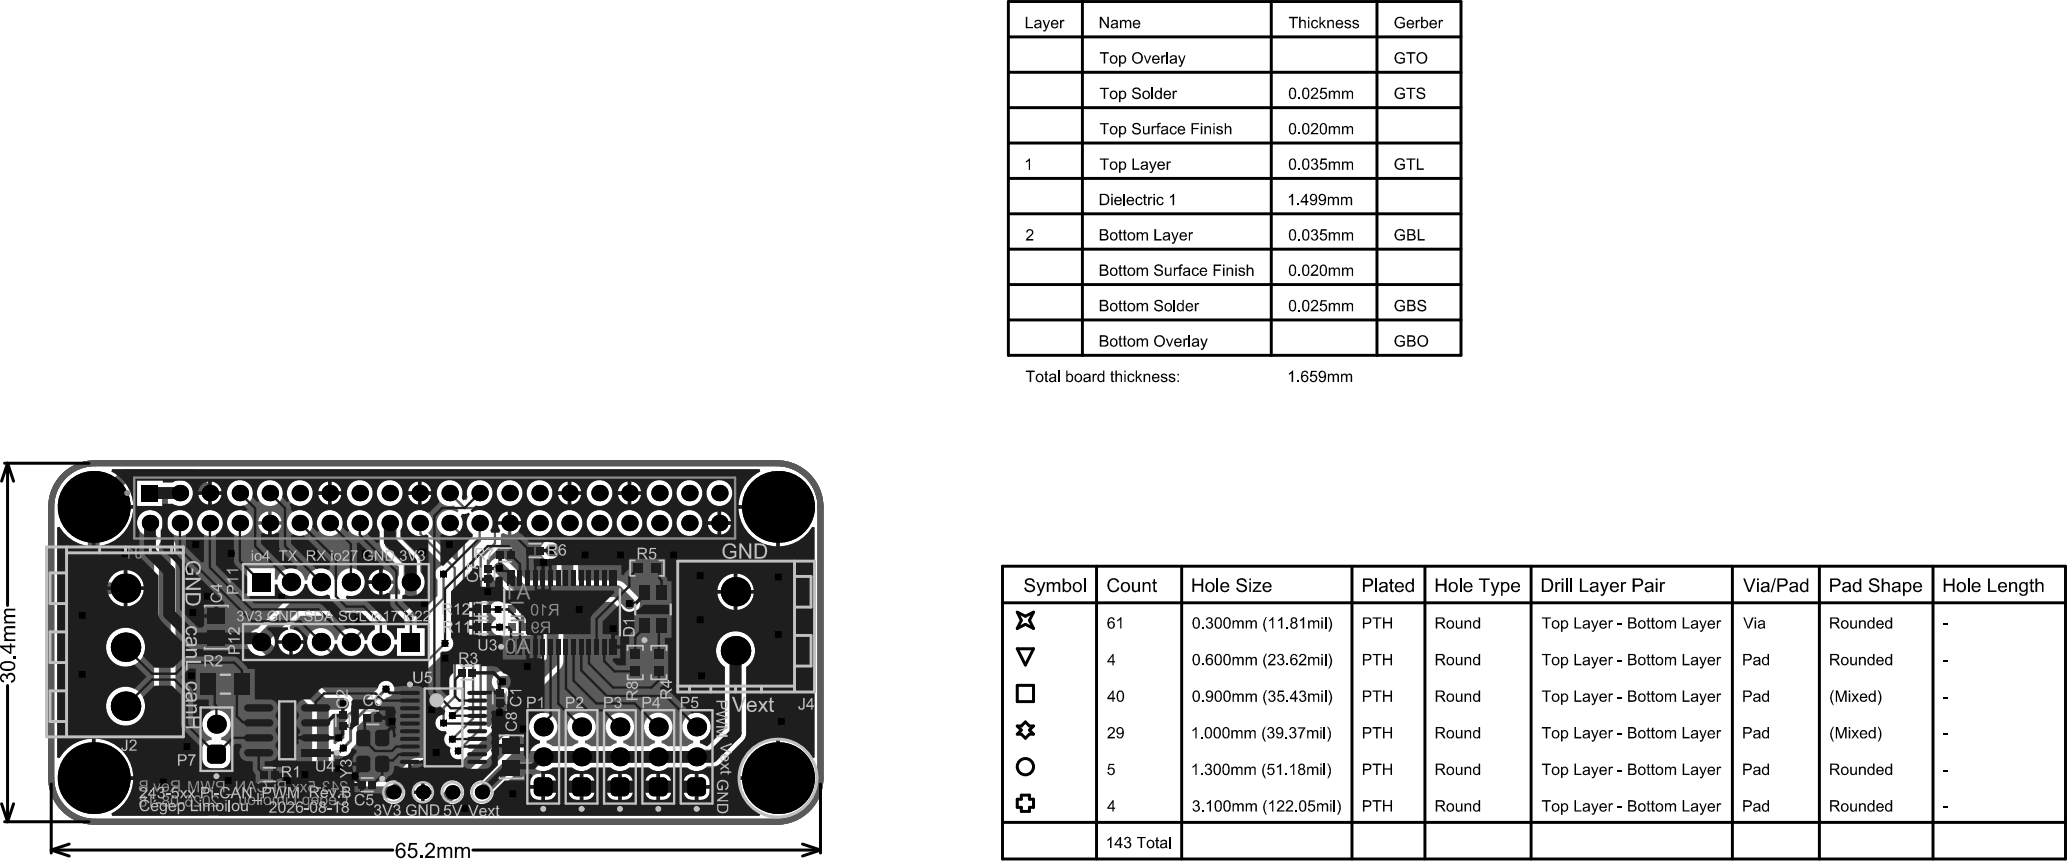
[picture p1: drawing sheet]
<svg xmlns="http://www.w3.org/2000/svg" width="584mm" height="243mm" viewBox="0 0 584 243" stroke-linecap="round" stroke-linejoin="round" font-family="sans-serif">
<g fill="#5a5a5a">
<path d="M137.3 160.7l.7-.1 .4 1.1 .4 .7 6.5 6.4-.3 .6h-2.9l-.6 .3a2.39 2.39 0 0 0-3.2 1.4 2.39 2.39 0 0 0 1.6 3v.7a2.33 2.33 0 0 0-1.1 2.8 2.33 2.33 0 0 0 2.6 1.5l8.5 .2v-9.6h3v15.5l-6.1 6.1a5.1 5.1 0 0 0-7.1-1.2 3 3 0 0 0-.6 3.5 3 3 0 0 0 3.1 1.6l1.6 1.6v2.5l-5.8 5.8-.7-.3z"/>
<path d="M81.7 176.8l3.1-3.2h18.4l.2 .7-3.1 3a3.9 3.9 0 0 0-5.2 3.2h-.6a3.9 3.9 0 0 0-4.7-3.3 3.9 3.9 0 0 0-3 4.8 3.9 3.9 0 0 0 5.1 2.7l3.3 3.3 1.2 .5h23.8l1.2-.5 4.2-4.3h.4l.6 .5v11.6l-3 3.1-.1 3.4a2.32 2.32 0 0 0-.4 2.8 2.32 2.32 0 0 0 2.6 1l.4 .6a2.33 2.33 0 0 0 .7 3.9l.6 2.5-.3 .6h-9.4a3 3 0 0 0-2.2 .9l-5.9 5.8h-14l-1.5-1.5v-6.7l.7-.2a2.33 2.33 0 0 0 2.5 1.2 2.33 2.33 0 0 0 1.9-2.1l1.4-1.6 .1-4.5 8.4-8.4a2.34 2.34 0 0 0 2.2-2.4 2.34 2.34 0 0 0-2.3-2.2 2.34 2.34 0 0 0-2.4 2.1l-8.9 8.9-.5 1.3v3.8l-.6 .5a2.27 2.27 0 0 0-1.8 1.3l-.7-.2v-8.2a5.2 5.2 0 0 0 4.9-.9 3 3 0 0 0 .7-3.3 3 3 0 0 0-2.8-1.9h-4.5l-10.2-10.1 .2-.7a3.6 3.6 0 0 0 3.3-3.1h-3.6v-1h3.6a3.5 3.5 0 0 0-3.7-3z"/>
<path d="M31.6 132.3h182.8l.1 .7a11 11 0 0 0-6.1 9.4h11.1v.5h.5v11.2a11 11 0 0 0 9.2-5.5l.6 .1v64.9l-.6 .2-.1-.2a11.1 11.1 0 0 0-9.1-5.3v11.1h-.5v.5h-11.1a11 11 0 0 0 6.1 9.5l-.1 .6h-88.2l-.3-.6 2.9-2.9a3.3 3.3 0 0 0 2.2-2.9 3.3 3.3 0 0 0-1.8-3.2l.1-.6 2.1-.1 1.3-.8 16.2-16.2 .8-1.4 .1-4.5 8.8-8.9 .4-1.5v-16.7h13.8l3.3 3.1a3 3 0 0 0 3.9-.8 3 3 0 0 0-.3-3.9l-3.5-3.5-1.3-.8-11.8-.1v-6.5a5.2 5.2 0 0 0-2.8-4.1 6.7 6.7 0 0 0-6.3-.5 3 3 0 0 0-1.4 3.4 3 3 0 0 0 2.9 2.2h1.4l.2 .2v5.3h-8.4l-6.2-6.1a2.99 2.99 0 0 0-4.5 2.2h-.7v-1.9l3.9-4 .2-3.3 .6-.3 1.3 .5v-6.6l-1.3 .5-.6-.2-.5-.8-2.3-2-.2-.7 .3-.6a3.7 3.7 0 0 0-3.5-5 3.7 3.7 0 0 0-3.3 5.2l-.6 .5-.9-1 .1-.6a3.7 3.7 0 0 0-3.6-4.2 3.7 3.7 0 0 0-3.6 4.3 3.7 3.7 0 0 0 4.7 2.9l1.4 1.5-.4 .5a3.7 3.7 0 0 0-5.7 2.4 3.7 3.7 0 0 0 4.7 4.1l1.2 1.2v5.6l-.6 .3-7.8-7.8a3.7 3.7 0 0 0 0-5.6 3.7 3.7 0 0 0-5.5 .8 3.7 3.7 0 0 0 1.7 5.4l.4 .9 7.2 7.1-.2 .8a2.31 2.31 0 0 0-.9 3.8v4.5l-5.8 5.8h-1.9l-.2-.7 .5-.4a5.9 5.9 0 0 0 3-6.2 3.9 3.9 0 0 0-.5-5.2 5.2 5.2 0 0 0-.9-4.9l-4.5-4.5v-2.8a3.7 3.7 0 0 0-3.7-5.3 3.7 3.7 0 0 0-2.3 6.1v3.3l.4 1.5 5 5.1v2.4a3.8 3.8 0 0 0 .3 4.4v.8l-.2 .2h-2.7l-.2-.7 1-1.4 .3-.9h-7.2l.2 .9 1.1 1.4-.2 .7h-3l-.2-.7a3.9 3.9 0 0 0-1-6.3 3.9 3.9 0 0 0-5.7 3h-.6l-.3-1a3.9 3.9 0 0 0-4.1-2.4 3.9 3.9 0 0 0-3.4 3.4h-.7l-.2-1a3.9 3.9 0 0 0-4.1-2.4 3.9 3.9 0 0 0-3.5 3.3l-.6-.1v-3.2h-7.9v7.8h7.9v-3.1l.6-.1 .3 .8a4.3 4.3 0 0 0 2.7 2.4l.1 .7-8.6 8.6a3.9 3.9 0 0 0-3 4.1 3.9 3.9 0 0 0 3.6 3.5l14.8 14.8v20.4l.4 1.6 2.9 3.1-.2 .6h-27.6l-14.1-14.1v-57.3l-.1-.8-.7-1.2v-.8l.7-.3a3.7 3.7 0 0 0 5.1-3.5 3.7 3.7 0 0 0-5.2-3.3l-.6-.3v-1.1l.7-.3a3.7 3.7 0 0 0 5-3.7 3.7 3.7 0 0 0-5.7-2.7h-2.7v-.6h-7.3v7.3h5.7v1.1l-.7 .3a3.7 3.7 0 0 0-5.1 3.5 3.7 3.7 0 0 0 5.2 3.3l.6 .3v.6a3 3 0 0 0-.9 2.2l.1 59.4 .8 1.3 14.7 14.7-.3 .6h-27.2l-.1-.6a11 11 0 0 0 6.1-9.5h-11.2v-.5h-.5v-11.1a11 11 0 0 0-9.1 5.5l-.6-.2v-64.9l.6-.1 .1 .2a11.1 11.1 0 0 0 9 5.3v-11.2h.5v-.5h11.2a11 11 0 0 0-6.1-9.4zM178.1 135.7v2.8h2.8a3.3 3.3 0 0 0-2.8-2.8zM175 137l-.7 1.5h2.8v-2.8l-1.5 .7zM161.2 135.7v2.8h2.8a3.3 3.3 0 0 0-2.8-2.8zM158.1 137l-.7 1.5h2.8v-2.8l-1.5 .7zM118.9 135.7v2.8h2.8a3.3 3.3 0 0 0-2.8-2.8zM115.8 137l-.7 1.5h2.8v-2.8l-1.5 .7zM93.6 135.7v2.8h2.8a3.3 3.3 0 0 0-2.8-2.8zM90.4 137l-.6 1.5h2.8v-2.8l-1.6 .7zM59.7 135.7v2.8h2.8a3.3 3.3 0 0 0-2.8-2.8zM56.6 137l-.7 1.5h2.8v-2.8l-1.5 .7zM178.1 139.5v2.8a3.3 3.3 0 0 0 2.8-2.8zM174.3 139.5a3.3 3.3 0 0 0 2.8 2.8v-2.8zM161.2 139.5v2.8a3.3 3.3 0 0 0 2.8-2.8zM157.4 139.5a3.3 3.3 0 0 0 2.8 2.8v-2.8zM118.9 139.5v2.8a3.3 3.3 0 0 0 2.8-2.8zM115.1 139.5a3.3 3.3 0 0 0 2.8 2.8v-2.8zM93.6 139.5v2.8a3.3 3.3 0 0 0 2.8-2.8zM89.8 139.5a3.3 3.3 0 0 0 2.8 2.8v-2.8zM59.7 139.5v2.8a3.3 3.3 0 0 0 2.8-2.8zM55.9 139.5a3.3 3.3 0 0 0 2.8 2.8v-2.8zM199.3 139a3.7 3.7 0 0 0 7.4 0 3.7 3.7 0 0 0-7.4 0zM190.9 139a3.7 3.7 0 0 0 7.3 0 3.7 3.7 0 0 0-7.3 0zM182.4 139a3.7 3.7 0 0 0 7.4 0 3.7 3.7 0 0 0-7.4 0zM165.5 139a3.7 3.7 0 0 0 7.3 0 3.7 3.7 0 0 0-7.3 0zM148.6 139a3.7 3.7 0 0 0 7.3 0 3.7 3.7 0 0 0-7.3 0zM140.1 139a3.7 3.7 0 0 0 7.4 0 3.7 3.7 0 0 0-7.4 0zM106.3 139a3.7 3.7 0 0 0 7.4 0 3.7 3.7 0 0 0-7.4 0zM97.8 139a3.7 3.7 0 0 0 7.4 0 3.7 3.7 0 0 0-7.4 0zM80.9 139a3.7 3.7 0 0 0 7.4 0 3.7 3.7 0 0 0-7.4 0zM72.5 139a3.7 3.7 0 0 0 7.3 0 3.7 3.7 0 0 0-7.3 0zM64 139a3.7 3.7 0 0 0 7.4 0 3.7 3.7 0 0 0-7.4 0zM203.5 144.2v2.8h2.8a3.3 3.3 0 0 0-2.8-2.8zM200.3 145.4l-.6 1.6h2.8v-2.8l-1.5 .6zM144.3 144.2v2.8h2.8a3.3 3.3 0 0 0-2.8-2.8zM76.6 144.2v2.8h2.8a3.3 3.3 0 0 0-2.8-2.8zM73.5 145.4l-.6 1.6h2.8v-2.8l-1.6 .6zM144.3 148v2.8a3.3 3.3 0 0 0 2.8-2.8zM76.6 148v2.8a3.3 3.3 0 0 0 2.8-2.8zM72.9 148a3.3 3.3 0 0 0 2.8 2.8v-2.8zM203.5 148v2.8a3.3 3.3 0 0 0 2.8-2.8zM199.7 148a3.3 3.3 0 0 0 2.8 2.8v-2.8zM190.9 147.5a3.7 3.7 0 0 0 7.3 0 3.7 3.7 0 0 0-7.3 0zM182.4 147.5a3.7 3.7 0 0 0 7.4 0 3.7 3.7 0 0 0-7.4 0zM174 147.5a3.7 3.7 0 0 0 7.3 0 3.7 3.7 0 0 0-7.3 0zM165.5 147.5a3.7 3.7 0 0 0 7.3 0 3.7 3.7 0 0 0-7.3 0zM157 147.5a3.7 3.7 0 0 0 7.4 0 3.7 3.7 0 0 0-7.4 0zM148.6 147.5a3.7 3.7 0 0 0 7.3 0 3.7 3.7 0 0 0-7.3 0zM97.8 147.5a3.7 3.7 0 0 0 7.4 0 3.7 3.7 0 0 0-7.4 0zM89.4 147.5a3.7 3.7 0 0 0 7.3 0 3.7 3.7 0 0 0-7.3 0zM80.9 147.5a3.7 3.7 0 0 0 7.4 0 3.7 3.7 0 0 0-7.4 0zM64 147.5a3.7 3.7 0 0 0 7.4 0 3.7 3.7 0 0 0-7.4 0zM55.6 147.5a3.7 3.7 0 0 0 7.3 0 3.7 3.7 0 0 0-7.3 0zM208.4 143.4a11.1 11.1 0 0 0 10.6 10.7v-10.7zM26.9 143.4v10.7a11.1 11.1 0 0 0 10.7-10.7zM108 160.6v3h3.1a3.6 3.6 0 0 0-3.1-3zM104.6 161.9l-.7 1.7h3.1v-3l-1.7 .7zM35.9 160.7v4.7h4.7a5.2 5.2 0 0 0-4.7-4.7zM31.4 162.6a5.2 5.2 0 0 0-1.1 2.8h4.6v-4.7a5.2 5.2 0 0 0-3.5 1.9zM208.1 161.7v4.7h4.6a5.2 5.2 0 0 0-4.6-4.7zM203.6 163.6a5.2 5.2 0 0 0-1.2 2.8h4.7v-4.7a5.2 5.2 0 0 0-3.5 1.9zM35.9 166.4v4.6a5.2 5.2 0 0 0 4.7-4.6zM30.3 166.4a5.2 5.2 0 0 0 4.6 4.6v-4.6zM208.1 167.4v4.6a5.2 5.2 0 0 0 4.6-4.6zM202.4 167.4a5.2 5.2 0 0 0 4.7 4.6v-4.6zM29.9 182.5a5.5 5.5 0 0 0 11 0 5.5 5.5 0 0 0-11 0zM29.9 199.1a5.5 5.5 0 0 0 11 0 5.5 5.5 0 0 0-11 0zM150.1 202.5a4 4 0 0 0 2.2 6.4v.6l-1.6 .9h-4.7l-1.5 .4-9.7 9.5a3.3 3.3 0 0 0-1.2 5.5 3.3 3.3 0 0 0 5.5-1.3l8.1-8.1h3.5a3.9 3.9 0 0 0 5.2 0h5.6a3.9 3.9 0 0 0 5.2 0h5.6a3.9 3.9 0 0 0 5.3 0h5.5a3.9 3.9 0 0 0 5.3 0h5.5a3.9 3.9 0 0 0 5.7-.3 4.3 4.3 0 0 0 3.8-.9l6.3-6.3 .8-1.3 .1-19.5a5.5 5.5 0 0 0 1.1-8.2 5.5 5.5 0 0 0-8.3 0 5.5 5.5 0 0 0 1.1 8.2v17.4l-4.5 4.5h-1.3l-1.2-.5v-.6a4 4 0 0 0 2.4-6.2 4 4 0 0 0-6.6 0 4 4 0 0 0 2.3 6.2v.6l-1.7 .9h-5.5l-1.7-.9v-.6a4 4 0 0 0 2.4-6.2 4 4 0 0 0-6.6 0 4 4 0 0 0 2.3 6.2v.6l-1.7 .9h-5.5l-1.7-.9v-.6a4 4 0 0 0 2.3-6.2 4 4 0 0 0-6.6 0 4 4 0 0 0 2.4 6.2v.6l-1.7 .9h-5.6l-1.6-.9v-.6a4 4 0 0 0 2.3-6.2 4 4 0 0 0-6.6 0 4 4 0 0 0 2.4 6.2v.6l-1.7 .9h-5.6l-1.7-.9v-.6a4 4 0 0 0 2.5-6.1 4 4 0 0 0-6.6-.3zM58.6 201a4 4 0 0 0 1.1 7v.6a2.69 2.69 0 0 0-2.6 2.7 4.9 4.9 0 0 0 .7 4.6 5.3 5.3 0 0 0 5.3 .7 2.68 2.68 0 0 0 2-2.6 4.8 4.8 0 0 0-.8-4.6l-1.2-.7-.7-.1v-.6a4 4 0 0 0 2.2-5.7 4 4 0 0 0-6-1.3zM211 212.2a11 11 0 0 0-2.6 6.7h10.6v-10.6a11 11 0 0 0-8 3.9zM26.9 208.3v10.6h10.7a11.1 11.1 0 0 0-10.7-10.6zM153.8 218.2v3.2h3.2a2.62 2.62 0 0 0-3.2-3.2zM150.3 218.9a2.86 2.86 0 0 0-.7 2.5h3.2v-3.2a2.87 2.87 0 0 0-2.5 .7zM175.4 218.2v3.2h3.2a2.62 2.62 0 0 0-3.2-3.2zM164.6 218.2v3.2h3.2a2.62 2.62 0 0 0-3.2-3.2zM197.1 218.2v3.2h3.2a2.62 2.62 0 0 0-3.2-3.2zM186.3 218.2v3.2h3.1a2.62 2.62 0 0 0-3.1-3.2zM161.1 218.9a2.86 2.86 0 0 0-.7 2.5h3.2v-3.2a2.87 2.87 0 0 0-2.5 .7zM171.9 218.9a2.86 2.86 0 0 0-.6 2.5h3.1v-3.2a2.87 2.87 0 0 0-2.5 .7zM193.6 218.9a2.86 2.86 0 0 0-.7 2.5h3.2v-3.2a2.87 2.87 0 0 0-2.5 .7zM182.8 218.9a2.86 2.86 0 0 0-.7 2.5h3.2v-3.2a2.87 2.87 0 0 0-2.5 .7zM197.1 222.4v3.2a2.62 2.62 0 0 0 3.2-3.2zM192.9 222.4a2.62 2.62 0 0 0 3.2 3.2v-3.2zM186.3 222.4v3.2a2.62 2.62 0 0 0 3.1-3.2zM182.1 222.4a2.62 2.62 0 0 0 3.2 3.2v-3.2zM175.4 222.4v3.2a2.62 2.62 0 0 0 3.2-3.2zM171.3 222.4a2.62 2.62 0 0 0 3.1 3.2v-3.2zM164.6 222.4v3.2a2.62 2.62 0 0 0 3.2-3.2zM160.4 222.4a2.62 2.62 0 0 0 3.2 3.2v-3.2zM153.8 222.4v3.2a2.62 2.62 0 0 0 3.2-3.2zM149.6 222.4a2.62 2.62 0 0 0 3.2 3.2v-3.2z"/>
</g>
<path d="M42.3 139h8.5M59.2 139l-5.2-5.1h-18.6l-9 9v20.3l2.7 2.7 6.4-.1M46.5 154v58.6l15.8 15.8h60.4l5-5M110 147.5l.2 .2v5.5l5.4 5.4v5.2M158.2 155.2l1.9 2v9.5M115.9 164.1v4.6l-1.9 1.9h-30.4l-9.9 9.9v.5l17.4 17.5M141 160.2l6.5 6.5h26.6M91.1 198.5h5.8M141.8 192.2h1.7M156 186.4l-9.2 9.2v4.9l-16.2 16.3h-12.9l-6.7 6.6h-16.6l-3.3-3.3v-21.6M207.6 183.5v23.3l-6.3 6.2h-4.3l-.4 .4h-50.6l-10 10M153.4 221.7l-.1 .2" fill="none" stroke="#5a5a5a" stroke-width="3.3"/>
<path d="M108.9 194.3l-10 10v4.6l-2 2" fill="none" stroke="#5a5a5a" stroke-width=".83"/>
<path d="M126.9 139l4.2 4.3h6.9l1.7 1.6v8.3l-4.1 4v48.2l-6.3 6.4M118.4 147.5l.2 .2v2.9l9.7 9.6M126.9 147.5l4 4v47l-3.2 3.3M135.3 147.5v5l-1.8 1.9v48.2l-5.8 5.8M125.2 161.9v6.8l-6.8 6.8h-13.8l-5.6 5.5M140.6 171.9h3.9M90.6 181l5.8 5.8h23.8l5.4-5.4M128.3 196.5l-3.1 3.1v4.3" fill="none" stroke="#5a5a5a" stroke-width=".66"/>
<path d="M46.6 139l-.1 15" fill="none" stroke="#5a5a5a" stroke-width="1.7"/>
<path d="M147.5 166.7v10.1" fill="none" stroke="#5a5a5a" stroke-width="1"/>
<circle cx="144.5" cy="176.8" r=".33" fill="#5a5a5a"/>
<path d="M128.3 160.2v36.3M141 176.8h3.5" fill="none" stroke="#5a5a5a" stroke-width=".66"/>
<path d="M155.5 155.2h2.7M115.6 163.8l.3 .3M156 166.7v19.7M174.1 166.7l3.5 3.5M143.5 192.2l3.3 3.4M153.4 221.7h43.2" fill="none" stroke="#5a5a5a" stroke-width="3.3"/>
<g fill="#000">
<path d="M58.7 210.5l1-.5v1.3h-1.3zM58.4 214h1.3v1.3a1.33 1.33 0 0 1-1.3-1.3zM62.4 214h1.3a1.33 1.33 0 0 1-1.3 1.3zM62.4 210a1.33 1.33 0 0 1 1.3 1.3h-1.3zM150.9 219.8l1.1-.6v1.3h-1.4zM150.6 223.2h1.4v1.3a1.33 1.33 0 0 1-1.4-1.3zM154.6 223.2h1.4a1.33 1.33 0 0 1-1.4 1.3zM154.6 219.2a1.33 1.33 0 0 1 1.4 1.3h-1.4zM161.7 219.8l1.1-.6v1.3h-1.4zM161.4 223.2h1.4v1.3a1.33 1.33 0 0 1-1.4-1.3zM165.4 223.2h1.4a1.33 1.33 0 0 1-1.4 1.3zM165.4 219.2a1.33 1.33 0 0 1 1.4 1.3h-1.4z"/>
<path d="M172.5 219.8l1.1-.6v1.3h-1.3zM172.3 223.2h1.3v1.3a1.33 1.33 0 0 1-1.3-1.3zM176.3 223.2h1.3a1.33 1.33 0 0 1-1.3 1.3zM176.3 219.2a1.33 1.33 0 0 1 1.3 1.3h-1.3zM183.3 219.8l1.1-.6v1.3h-1.3zM183.1 223.2h1.3v1.3a1.33 1.33 0 0 1-1.3-1.3zM187.1 223.2h1.3a1.33 1.33 0 0 1-1.3 1.3zM187.1 219.2a1.33 1.33 0 0 1 1.3 1.3h-1.3zM194.2 219.8l1-.6v1.3h-1.3zM193.9 223.2h1.3v1.3a1.33 1.33 0 0 1-1.3-1.3zM197.9 223.2h1.3a1.33 1.33 0 0 1-1.3 1.3zM197.9 219.2a1.33 1.33 0 0 1 1.3 1.3h-1.3z"/>
<circle cx="50.8" cy="139" r="2.31"/>
<circle cx="59.2" cy="139" r="2.31"/>
<circle cx="67.7" cy="139" r="2.31"/>
<circle cx="76.2" cy="139" r="2.31"/>
<circle cx="84.6" cy="139" r="2.31"/>
<circle cx="93.1" cy="139" r="2.31"/>
<circle cx="101.5" cy="139" r="2.31"/>
<circle cx="110" cy="139" r="2.31"/>
<circle cx="118.4" cy="139" r="2.31"/>
<circle cx="126.9" cy="139" r="2.31"/>
<circle cx="135.3" cy="139" r="2.31"/>
<circle cx="143.8" cy="139" r="2.31"/>
<circle cx="152.3" cy="139" r="2.31"/>
<circle cx="160.7" cy="139" r="2.31"/>
<circle cx="169.2" cy="139" r="2.31"/>
<circle cx="177.6" cy="139" r="2.31"/>
<circle cx="186.1" cy="139" r="2.31"/>
<circle cx="194.5" cy="139" r="2.31"/>
<circle cx="203" cy="139" r="2.31"/>
<circle cx="26.4" cy="142.9" r="10.1"/>
<circle cx="35.3" cy="156.1" r="1"/>
<circle cx="42.3" cy="147.5" r="2.31"/>
<circle cx="50.8" cy="147.5" r="2.31"/>
<circle cx="55.2" cy="153.6" r="1"/>
<circle cx="59.2" cy="147.5" r="2.31"/>
<circle cx="65.2" cy="156.1" r="1"/>
<circle cx="67.7" cy="147.5" r="2.31"/>
<circle cx="76.2" cy="147.5" r="2.31"/>
<circle cx="84.6" cy="147.5" r="2.31"/>
<circle cx="88.5" cy="156.1" r="1"/>
<circle cx="93.1" cy="147.5" r="2.31"/>
<circle cx="101.5" cy="147.5" r="2.31"/>
<circle cx="103.1" cy="156.1" r="1"/>
<circle cx="110" cy="147.5" r="2.31"/>
<circle cx="118.4" cy="147.5" r="2.31"/>
<circle cx="119.3" cy="155.6" r="1"/>
<circle cx="126.8" cy="153.6" r="1"/>
<circle cx="126.9" cy="147.5" r="2.31"/>
<circle cx="135.3" cy="147.5" r="2.31"/>
<circle cx="143.8" cy="147.5" r="2.31"/>
<circle cx="152.3" cy="147.5" r="2.31"/>
<circle cx="153.4" cy="158.6" r="1"/>
<circle cx="155.5" cy="155.2" r="1"/>
<circle cx="160.7" cy="147.5" r="2.31"/>
<circle cx="165.1" cy="156.5" r="1"/>
<circle cx="169.2" cy="147.5" r="2.31"/>
<circle cx="175.1" cy="156.5" r="1"/>
<circle cx="177.6" cy="147.5" r="2.31"/>
<circle cx="186.1" cy="147.5" r="2.31"/>
<circle cx="190.1" cy="156.5" r="1"/>
<circle cx="194.5" cy="147.5" r="2.31"/>
<circle cx="203" cy="147.5" r="2.31"/>
<circle cx="219.5" cy="142.9" r="10.1"/>
<circle cx="23.2" cy="173.5" r="1"/>
<circle cx="35.4" cy="165.9" r="4.2"/>
<circle cx="52.3" cy="161" r="1"/>
<circle cx="54.4" cy="172.7" r="1"/>
<circle cx="58.6" cy="168.1" r="1"/>
<circle cx="79.5" cy="168.4" r="1"/>
<circle cx="82.1" cy="164.1" r="2.57"/>
<circle cx="90.6" cy="164.1" r="2.57"/>
<circle cx="99" cy="164.1" r="2.57"/>
<circle cx="101" cy="174.8" r="1"/>
<circle cx="107.5" cy="164.1" r="2.57"/>
<circle cx="115.9" cy="164.1" r="2.57"/>
<circle cx="119.7" cy="170.2" r="1"/>
<circle cx="125.2" cy="161.9" r="1"/>
<circle cx="137.6" cy="166.9" r="1"/>
<circle cx="140.6" cy="171.9" r="1"/>
<circle cx="141" cy="176.8" r="1"/>
<circle cx="141" cy="160.2" r="1"/>
<circle cx="163.4" cy="171.9" r="1"/>
<circle cx="173" cy="177.3" r="1"/>
<circle cx="177.6" cy="170.2" r="1"/>
<circle cx="197.6" cy="174.8" r="1"/>
<circle cx="197.6" cy="162.3" r="1"/>
<circle cx="207.6" cy="166.9" r="4.2"/>
<circle cx="219.6" cy="162.7" r="1"/>
<circle cx="219.6" cy="178.9" r="1"/>
<circle cx="23.2" cy="190.1" r="1"/>
<circle cx="35.4" cy="199.1" r="4.2"/>
<circle cx="35.4" cy="182.5" r="4.2"/>
<circle cx="54" cy="190.6" r="1"/>
<circle cx="73.7" cy="181" r="2.57"/>
<circle cx="82.1" cy="181" r="2.57"/>
<circle cx="90.6" cy="181" r="2.57"/>
<circle cx="96.9" cy="198.5" r="1"/>
<circle cx="99" cy="181" r="2.57"/>
<circle cx="107.5" cy="181" r="2.57"/>
<circle cx="108.9" cy="194.3" r="1"/>
<circle cx="125.6" cy="181.4" r="1"/>
<circle cx="125.6" cy="185.6" r="1"/>
<circle cx="141.8" cy="192.2" r="1"/>
<circle cx="148.8" cy="188" r="1"/>
<circle cx="198" cy="190.6" r="1"/>
<circle cx="207.6" cy="183.5" r="4.2"/>
<circle cx="26.4" cy="219.4" r="10.1"/>
<circle cx="52.7" cy="210.5" r="1"/>
<circle cx="61.1" cy="204.2" r="2.66"/>
<circle cx="86" cy="218.4" r="1"/>
<circle cx="95.6" cy="208.1" r="1"/>
<circle cx="95.6" cy="216.8" r="1"/>
<circle cx="96.9" cy="210.9" r="1"/>
<circle cx="100.2" cy="218.9" r="1"/>
<circle cx="110.6" cy="203.4" r="1"/>
<circle cx="121.8" cy="200.1" r="1"/>
<circle cx="123.1" cy="212.2" r="1"/>
<circle cx="125.2" cy="203.9" r="1"/>
<circle cx="127.7" cy="208.4" r="1"/>
<circle cx="127.7" cy="201.8" r="1"/>
<circle cx="129.3" cy="211.8" r="1"/>
<circle cx="141" cy="201" r="1"/>
<circle cx="147.6" cy="205.5" r="1"/>
<circle cx="153.3" cy="213.4" r="2.66"/>
<circle cx="153.3" cy="205" r="2.66"/>
<circle cx="164.1" cy="205" r="2.66"/>
<circle cx="164.1" cy="213.4" r="2.66"/>
<circle cx="174.9" cy="205" r="2.66"/>
<circle cx="174.9" cy="213.4" r="2.66"/>
<circle cx="185.8" cy="205" r="2.66"/>
<circle cx="185.8" cy="213.4" r="2.66"/>
<circle cx="196.6" cy="205" r="2.66"/>
<circle cx="196.6" cy="213.4" r="2.66"/>
<circle cx="219.5" cy="219.4" r="10.1"/>
<circle cx="220.5" cy="203.4" r="1"/>
<circle cx="46.1" cy="220.5" r="1"/>
<circle cx="64.4" cy="220.1" r="1"/>
<circle cx="81" cy="220.1" r="1"/>
<circle cx="111" cy="223.4" r="1.99"/>
<circle cx="119.3" cy="223.4" r="1.99"/>
<circle cx="127.7" cy="223.4" r="1.99"/>
<circle cx="131.2" cy="228" r="1"/>
<circle cx="136" cy="223.4" r="1.99"/>
<circle cx="144.7" cy="223.8" r="1"/>
</g>
<g fill="#000">
<path d="M40 136.7h4.6v4.6h-4.6z" fill-rule="evenodd"/>
<path d="M71.1 161.6h5.1v5.1h-5.1z" fill-rule="evenodd"/>
<path d="M113.4 178.5h5.1v5.1h-5.1z" fill-rule="evenodd"/>
<path d="M58.4 211.3l1.3-1.3h2.7l1.3 1.3v2.7l-1.3 1.3h-2.7l-1.3-1.3z" fill-rule="evenodd"/>
<path d="M150.6 220.5l1.4-1.3h2.6l1.4 1.3v2.7l-1.4 1.3h-2.6l-1.4-1.3z" fill-rule="evenodd"/>
<path d="M161.4 220.5l1.4-1.3h2.6l1.4 1.3v2.7l-1.4 1.3h-2.6l-1.4-1.3z" fill-rule="evenodd"/>
<path d="M172.3 220.5l1.3-1.3h2.7l1.3 1.3v2.7l-1.3 1.3h-2.7l-1.3-1.3z" fill-rule="evenodd"/>
<path d="M183.1 220.5l1.3-1.3h2.7l1.3 1.3v2.7l-1.3 1.3h-2.7l-1.3-1.3z" fill-rule="evenodd"/>
<path d="M193.9 220.5l1.3-1.3h2.7l1.3 1.3v2.7l-1.3 1.3h-2.7l-1.3-1.3z" fill-rule="evenodd"/>
</g>
<g fill="#5a5a5a">
<path d="M146.4 170.8h2.1v2.1h-2.1z" fill-rule="evenodd"/>
<path d="M146.4 175.8h2.1v2.1h-2.1z" fill-rule="evenodd"/>
<path d="M143.4 175.8h2.2v2.1h-2.2z" fill-rule="evenodd"/>
<path d="M143.4 170.8h2.2v2.1h-2.2z" fill-rule="evenodd"/>
</g>
<g fill="#1e1e1e">
<path d="M70.6 168h7v-3.1l.6-.1a3.9 3.9 0 0 0 4 3.3 3.9 3.9 0 0 0 3.8-3.4h.7a3.9 3.9 0 0 0 5.7 2.9l.7 .4 .1 .8 .4 .5 3.4 3.3 5 .1 3.8 3.8v1a3.8 3.8 0 0 0-2.2 3h-.7a3.9 3.9 0 0 0-5.2-3.2l-7.2-7-18.7-.1-1.5-1.5z"/>
<path d="M75.7 147.5h.9v3.3l1.5-.6 .6 .2 .2 4.3 4.9 5.1-.2 .7a4.3 4.3 0 0 0-2.8-.1l-7.1-7.1v-2.7l.6-.3 1.4 .5z"/>
<path d="M51 191l2.4-2.5 1.9 .1v8.7h3.6v1.3l.5 1.2v.8a3.9 3.9 0 0 0-2.1 4.9l-.6 .4-2.3-2.3-.1-9.1z"/>
<path d="M82.1 151l.7-.4a3.4 3.4 0 0 0 2.9 .4l7.4 7.3v2l-.7 .4a3.6 3.6 0 0 0-3.1-.3l-7.2-7.1z"/>
<path d="M124.3 150.9l.6-.3a3.6 3.6 0 0 0 4.6-.5 3.6 3.6 0 0 0 .5-4.5l.4-.7 1.4-.1 .4-.3 .4 .5a3.6 3.6 0 0 0 .8 5.5v.7l-8.3 8.4h-.3l-.5-.4z"/>
<path d="M99.6 197.2h5.7l2.1 1.9 3.7 .1 .7 1.6a1.76 1.76 0 0 0 0 2.2 1.76 1.76 0 0 0 0 2.1 1.76 1.76 0 0 0 0 2.2l-.3 .7-.6-.1a2.39 2.39 0 0 0-1.6-3.1l-.5-.3v-1.6h-2.1v-.5h-.5l-.1-2.4h-4.8l-.1 4.5a2.2 2.2 0 0 0-1.8 1.3l-.7-.2v-.4h-2v-1l2.4-.1v-6.2zM107.2 200.3v1.6h1.6v-1.6z"/>
<path d="M31.6 132.3h182.8l.1 .7a11 11 0 0 0-6.1 9.4h11.1v.5h.5v11.2a11 11 0 0 0 9.2-5.5l.6 .1v64.9l-.6 .2a11 11 0 0 0-9.2-5.5v11.1h-.5v.5h-11.1a11 11 0 0 0 6.1 9.5l-.1 .6h-182.8l-.1-.6a11 11 0 0 0 6.1-9.5h-11.2v-.5h-.5v-11.1a11 11 0 0 0-9.1 5.5l-.6-.2v-64.9l.6-.1a11 11 0 0 0 9.1 5.5v-11.2h.5v-.5h11.2a11 11 0 0 0-6.1-9.4zM38.7 135.4v7.3h7.3v-.6h2.7a3.7 3.7 0 0 0 5.8-3.1 3.7 3.7 0 0 0-5.8-3h-2.7v-.6zM178.1 135.7v2.8h2.8a3.3 3.3 0 0 0-2.8-2.8zM175 137l-.7 1.5h2.8v-2.8l-1.5 .7zM161.2 135.7v2.8h2.8a3.3 3.3 0 0 0-2.8-2.8zM158.1 137l-.7 1.5h2.8v-2.8l-1.5 .7zM118.9 135.7v2.8h2.8a3.3 3.3 0 0 0-2.8-2.8zM115.8 137l-.7 1.5h2.8v-2.8l-1.5 .7zM93.6 135.7v2.8h2.8a3.3 3.3 0 0 0-2.8-2.8zM90.4 137l-.6 1.5h2.8v-2.8l-1.6 .7zM59.7 135.7v2.8h2.8a3.3 3.3 0 0 0-2.8-2.8zM56.6 137l-.7 1.5h2.8v-2.8l-1.5 .7zM115.5 145.2a3.7 3.7 0 0 0 .1 4.7 3.7 3.7 0 0 0 4.6 .8l.7 .3v44l.5 1.2 4.3 4.3-.4 1a2.33 2.33 0 0 0-2.5 2.6 2.33 2.33 0 0 0 2.9 2l.4 .6a2.31 2.31 0 0 0 1 4 2.45 2.45 0 0 0 .4 2.5 2.45 2.45 0 0 0 2.4 .8l.6 .4a1.97 1.97 0 0 0 1.9 2.4h4.5a1.91 1.91 0 0 0 1.7-1 1.91 1.91 0 0 0-.1-2 1.75 1.75 0 0 0 0-2.2 1.75 1.75 0 0 0 0-2.2 1.75 1.75 0 0 0 0-2.1 1.75 1.75 0 0 0 0-2.2 1.75 1.75 0 0 0 0-2.1 1.74 1.74 0 0 0 0-2.1l.5-.5h1.5v-2.1h.5v-.5l2.4-.1v-3.8a2.33 2.33 0 0 0 .6-2.4 2.33 2.33 0 0 0-1.9-1.6l-1.5-1.5-.6-.4-.7-.1h-3.6v-.6h-7.8v2.4l-1 1.2-.1 .7v4.3l-.7 .3-1.8-1.9v-10.2l.6-.4a2.32 2.32 0 0 0 2.7-1.1 2.32 2.32 0 0 0-.3-2.8v-13.1l7.3-7.3 .6 .3v3.1l4.8 .1a1.38 1.38 0 0 1 1.9 0v3.6h9v-3.6h.6v3.3h1.2v-6.5h-1.8v-.3h-.3v-1.8l4.4-.1a2.33 2.33 0 0 0 2.9-2.3 2.33 2.33 0 0 0-2.9-2.2l-5.6-.2-2.1-2.1-.7-.4-.2-.7 .7-1.6h-6.6l.7 1.5-.3 .7h-2.3l-.2-.7a3.7 3.7 0 0 0-.5-4.7 3.7 3.7 0 0 0-4.7-.3l-.4-.5 1.5-1.5a3.7 3.7 0 0 0 4.7-3.1 3.7 3.7 0 0 0-4-4 3.7 3.7 0 0 0-3.1 4.7l-1 1-.2-.1-.4-.7a3.7 3.7 0 0 0-4-4.9 3.7 3.7 0 0 0-2.3 5.9l-.3 .7-2.3 2.3-.7 .3a3.7 3.7 0 0 0-5.2 .6zM39.4 145.2a3.6 3.6 0 0 0-.1 4.3v6.1l.4 1.5 5 5.2 .1 11.6 .8 1.3 6.9 6.9a5.1 5.1 0 0 0 4.7 .9v.5h7.7v-.5h5.4a3.9 3.9 0 0 0 6.2 .7 3.9 3.9 0 0 0-1.1-6.2l.2-.6h5.6l.1 .6a3.5 3.5 0 0 0-2.8 3h7.2a3.5 3.5 0 0 0-2.8-3l.1-.6h1l2.9 2.8a3.9 3.9 0 0 0 2.8 5.2 3.9 3.9 0 0 0 4.8-3.4h.6a3.9 3.9 0 0 0 3.9 3.5 3.9 3.9 0 0 0 3.9-3.5h.7a3.9 3.9 0 0 0 3.8 3.5 3.9 3.9 0 0 0 4-3.3l.6 .1v3.1h7.8v-7.8h-2.2l-.1-3.5-4-4.1v-1.6l.6-.3a3.9 3.9 0 0 0 4.9-1 3.9 3.9 0 0 0 0-5v-3.1l-.4-1.5-5.6-5.7v-1.8a3.7 3.7 0 0 0-3-5.7 3.7 3.7 0 0 0-3 5.7v3.4l-.6 .3-2.7-2.6a3.7 3.7 0 0 0 .9-5.2 3.7 3.7 0 0 0-5.1-.9 3.7 3.7 0 0 0-1 5.1l-.5 .4-1.5-1.4a3.7 3.7 0 0 0-4-4.7 3.7 3.7 0 0 0-2.4 5.7l-.5 .4-1.5-1.4a3.6 3.6 0 0 0-1.2-4 3.6 3.6 0 0 0-4.1-.3l-.7-.4-.1-1.2-.3-.5 .5-.4a3.7 3.7 0 0 0 5.9-1.9 3.7 3.7 0 0 0-4.2-4.5 3.7 3.7 0 0 0-2.3 5.8l-.5 .4-1.5-1.5a3.7 3.7 0 0 0-4.1-4.7 3.7 3.7 0 0 0-2.3 5.8l-.6 .4-1.4-1.5a3.7 3.7 0 0 0-3.1-4.7 3.7 3.7 0 0 0-4.1 4 3.7 3.7 0 0 0 4.8 3.1l1.1 1.1-.7 .5a3.7 3.7 0 0 0-4.8 1.8 3.7 3.7 0 0 0 1.6 4.8l.1 8.1 3.6 3.8v4.6l-.6 .3-8.2-8.2v-8.6a3.7 3.7 0 0 0 1.2-5.5 3.7 3.7 0 0 0-5.7 0 3.7 3.7 0 0 0 1.1 5.5v7.7l-.6 .3-4.4-4.5v-3.5a3.7 3.7 0 0 0 1.1-5.5 3.7 3.7 0 0 0-5.7 0 3.7 3.7 0 0 0 1.2 5.5v4.2l.5 1.2 13.8 13.8-.3 .6h-1.5v3.2h-.5v.5h-3.5v2.3h-.4v.5h-1.3l-5.1-5.1-.1-11.6-.8-1.4-4.6-4.5v-4.9a3.7 3.7 0 0 0-.8-5 3.7 3.7 0 0 0-5.1 .7zM178.1 139.5v2.8a3.3 3.3 0 0 0 2.8-2.8zM174.3 139.5a3.3 3.3 0 0 0 2.8 2.8v-2.8zM161.2 139.5v2.8a3.3 3.3 0 0 0 2.8-2.8zM157.4 139.5a3.3 3.3 0 0 0 2.8 2.8v-2.8zM118.9 139.5v2.8a3.3 3.3 0 0 0 2.8-2.8zM115.1 139.5a3.3 3.3 0 0 0 2.8 2.8v-2.8zM93.6 139.5v2.8a3.3 3.3 0 0 0 2.8-2.8zM89.8 139.5a3.3 3.3 0 0 0 2.8 2.8v-2.8zM59.7 139.5v2.8a3.3 3.3 0 0 0 2.8-2.8zM55.9 139.5a3.3 3.3 0 0 0 2.8 2.8v-2.8zM199.3 139a3.7 3.7 0 0 0 7.4 0 3.7 3.7 0 0 0-7.4 0zM190.9 139a3.7 3.7 0 0 0 7.3 0 3.7 3.7 0 0 0-7.3 0zM182.4 139a3.7 3.7 0 0 0 7.4 0 3.7 3.7 0 0 0-7.4 0zM165.5 139a3.7 3.7 0 0 0 7.3 0 3.7 3.7 0 0 0-7.3 0zM148.6 139a3.7 3.7 0 0 0 7.3 0 3.7 3.7 0 0 0-7.3 0zM140.1 139a3.7 3.7 0 0 0 7.4 0 3.7 3.7 0 0 0-7.4 0zM106.3 139a3.7 3.7 0 0 0 7.4 0 3.7 3.7 0 0 0-7.4 0zM97.8 139a3.7 3.7 0 0 0 7.4 0 3.7 3.7 0 0 0-7.4 0zM203.5 144.2v2.8h2.8a3.3 3.3 0 0 0-2.8-2.8zM200.3 145.4l-.6 1.6h2.8v-2.8l-1.5 .6zM144.3 144.2v2.8h2.8a3.3 3.3 0 0 0-2.8-2.8zM141.2 145.4l-.7 1.6h2.8v-2.8l-1.5 .6zM203.5 148v2.8a3.3 3.3 0 0 0 2.8-2.8zM199.7 148a3.3 3.3 0 0 0 2.8 2.8v-2.8zM190.9 147.5a3.7 3.7 0 0 0 7.3 0 3.7 3.7 0 0 0-7.3 0zM182.4 147.5a3.7 3.7 0 0 0 7.4 0 3.7 3.7 0 0 0-7.4 0zM174 147.5a3.7 3.7 0 0 0 7.3 0 3.7 3.7 0 0 0-7.3 0zM165.5 147.5a3.7 3.7 0 0 0 7.3 0 3.7 3.7 0 0 0-7.3 0zM157 147.5a3.7 3.7 0 0 0 7.4 0 3.7 3.7 0 0 0-7.4 0zM148.6 147.5a3.7 3.7 0 0 0 7.3 0 3.7 3.7 0 0 0-7.3 0zM208.4 143.4a11.1 11.1 0 0 0 10.6 10.7v-10.7zM26.9 143.4v10.7a11.1 11.1 0 0 0 10.7-10.7zM155.5 159.4v7.1h17.6l.3 .6-6.6 6.8-.1 4.9h-13.3v3.6h-.7v-3.3h-1.2v6.5h1.9v.4h.3v15a4 4 0 0 0-4.4 3.3 4 4 0 0 0 3 4.6v.6a3.9 3.9 0 0 0-3 4.4h-1.2v-.8h-.3v-2.3h-7v2.3h-.3v2.7l-4.3 4.3a3.3 3.3 0 0 0-3.6 3.2 3.3 3.3 0 0 0 3.5 3.5 3.3 3.3 0 0 0 3.2-3.6l3.1-3.1h5.7v-1.8h1.9l.3 .6a2.84 2.84 0 0 0-.7 2.5h3.2l-.2-3.9a5.2 5.2 0 0 0 3.3-1.1h5.6a3.9 3.9 0 0 0 5.2 0h5.6a3.9 3.9 0 0 0 5.3 0h5.5a3.9 3.9 0 0 0 5.3 0h5.5a3.9 3.9 0 0 0 5.3 0 4.3 4.3 0 0 0 3.8-.8l6.7-6.7 .8-1.3 .1-19.5a5.5 5.5 0 0 0 1.1-8.2 5.5 5.5 0 0 0-8.3 0 5.5 5.5 0 0 0 1.1 8.2v17.4l-4.9 4.9h-.4l-1.7-.9v-.6a4 4 0 0 0 2.9-5.1 4 4 0 0 0-5.2-2.6l-6.2-6.2-1.2-.5h-1.3l-.3-.6 .9-.9 .5-1h1v-10.3h-1v-1.9h1.9v-6.6h-10.5v4.2a3.6 3.6 0 0 0-1.4 4.3h-1v5.9h-2.5l-1.3-1.3 .3-.7h1.9v-2.7h-2v-.5h-.5v-3.6h-2.4v-3.6l4.5-4.6 .8 .3a2.33 2.33 0 0 0 3.6 1.2 2.77 2.77 0 0 0 2.7-1.6h7.8v-6.6h-1.1l-.2-.9-.4-.6v-4.8h-10.4v2.9l-1.4 1.6h-.7v-2.7zM35.9 160.7v4.7h4.7a5.2 5.2 0 0 0-4.7-4.7zM31.4 162.6a5.2 5.2 0 0 0-1.1 2.8h4.6v-4.7a5.2 5.2 0 0 0-3.5 1.9zM138.1 163.9v1.6h1.6v-1.6zM135.6 163.9v1.6h1.5v-1.6zM153.7 159.7v6.5h1.2v-6.5zM208.1 161.7v4.7h4.6a5.2 5.2 0 0 0-4.6-4.7zM203.6 163.6a5.2 5.2 0 0 0-1.2 2.8h4.7v-4.7a5.2 5.2 0 0 0-3.5 1.9zM35.9 166.4v4.6a5.2 5.2 0 0 0 4.7-4.6zM30.3 166.4a5.2 5.2 0 0 0 4.6 4.6v-4.6zM132.4 169.8v1.6h1.6v-1.6zM208.1 167.4v4.6a5.2 5.2 0 0 0 4.6-4.6zM202.4 167.4a5.2 5.2 0 0 0 4.7 4.6v-4.6zM57.6 170.5v2.7h3v-2.7zM132.4 177.3v1.6h1.6v-1.6zM173.5 179.1v2.8h1.5v-2.8zM82.6 181.5v3.1a3.6 3.6 0 0 0 3.1-3.1zM78.5 181.5a3.6 3.6 0 0 0 3.1 3.1v-3.1zM135.1 169.4l-.1 2.5h-.5v.5h-2.1v1.5h1.9l.2 .5-.2 .4h-1.9v1.5h2.1v.5h.5l.1 2.5h4.8a2.09 2.09 0 0 1 2 .4v6.3h6.8v-3.6h.7v3.2h1.1v-6.5h-1.8v-.3h-.3l-.1-4.3-3.6-3.8-1.2-.5h-1.3a3.3 3.3 0 0 0-2.3-.8zM84.3 197.9a2.38 2.38 0 0 0 0 3.4v.8a2.35 2.35 0 0 0 .3 3.6v.8l-.6 1.1h5.1v1h-5.1l.4 .6-.4 .7h-.4v4.7h10.9v-.5a2.79 2.79 0 0 0 2.7-.8 2.33 2.33 0 0 0 2-2l.7-.2 .7 .5v.7a2.31 2.31 0 0 0-1.1 2.6h3v1h-3a2.31 2.31 0 0 0 1.1 2.6l-.1 .7h-.5v1.6h2.1v.5h.5l.1 2.4 4.9 .1a3.4 3.4 0 0 0 4.2 2.9 3.4 3.4 0 0 0 2.2-4.6 3.4 3.4 0 0 0-4.9-1.4l-.4-.5 .8-1.2a2.52 2.52 0 0 0 1.7-3h1.1l1.1 .4h1.8v-1.6h.5v-.2h2.2l1.5-.3-.1-.2a1.89 1.89 0 0 0 .2-2.5 1.76 1.76 0 0 0 0-2.2 1.76 1.76 0 0 0 0-2.1 1.76 1.76 0 0 0 0-2.2 1.76 1.76 0 0 0 0-2.1 1.76 1.76 0 0 0 0-2.2 1.76 1.76 0 0 0 0-2.2 1.76 1.76 0 0 0 0-2.1 1.91 1.91 0 0 0 .1-2 1.91 1.91 0 0 0-1.7-1.1l-6.7 .2a2.34 2.34 0 0 0-2.5-1.6 2.34 2.34 0 0 0-2.1 2l-15.2-.1-1.2 .5-2.7 2.8a3.5 3.5 0 0 0-3.2 .7zM141.5 198.8v1.6h1.6v-1.6zM144.8 207.1v2.7h3v-2.7zM140.8 207.1v2.7h3v-2.7zM116.2 215.3v1.1h1.7a1.55 1.55 0 0 0 1.5-1.1zM78 216.3v1.6h1.6v-1.6zM211 212.2a11 11 0 0 0-2.6 6.7h10.6v-10.6a11 11 0 0 0-8 3.9zM26.9 208.3v10.6h10.7a11.1 11.1 0 0 0-10.7-10.6zM78 218.9v1.6h1.6v-1.6zM31.2 179a5.5 5.5 0 0 0-.1 7 5.5 5.5 0 0 0 6.8 1.4l3.5 3.4-3.5 3.4a5.5 5.5 0 0 0-7.9 4.1 5.5 5.5 0 0 0 6.3 6.3 5.5 5.5 0 0 0 4-8l3.3-3.3h4.9l2.5 2.5 .2 9.2 5.9 6.1a7.9 7.9 0 0 0 .3 4.2 2.69 2.69 0 0 0 2.3 1.4 4.9 4.9 0 0 0 4.6-.8 4.8 4.8 0 0 0 .8-4.6v-.2l1.3-1.3h1.4l.4 .8a2.38 2.38 0 0 0-.5 2.6 2.38 2.38 0 0 0 2.2 1.5h1.4l.1 2.8 .7 .9v2.4h4.9v-4.8h-2.3v-1.3a2.87 2.87 0 0 0 3.7-1.8 2.38 2.38 0 0 0-.6-2.3v-.9a2.38 2.38 0 0 0 0-3.3v-.9a2.38 2.38 0 0 0 0-3.4v-.8a2.38 2.38 0 0 0 .5-2.6 2.38 2.38 0 0 0-2.2-1.5h-4.2v-8.6h-2l-.1-.2a6 6 0 0 0-3.7-3.3h-13.4l-1.2 .5-2.6 2.7h-5.3l-3.3-3.3a5.5 5.5 0 0 0-1.9-7.1 5.5 5.5 0 0 0-7.2 1.1zM153.8 218.2v3.2h3.2a2.62 2.62 0 0 0-3.2-3.2zM175.4 218.2v3.2h3.2a2.62 2.62 0 0 0-3.2-3.2zM164.6 218.2v3.2h3.2a2.62 2.62 0 0 0-3.2-3.2zM197.1 218.2v3.2h3.2a2.62 2.62 0 0 0-3.2-3.2zM186.3 218.2v3.2h3.1a2.62 2.62 0 0 0-3.1-3.2zM161.1 218.9a2.86 2.86 0 0 0-.7 2.5h3.2v-3.2a2.87 2.87 0 0 0-2.5 .7zM171.9 218.9a2.86 2.86 0 0 0-.6 2.5h3.1v-3.2a2.87 2.87 0 0 0-2.5 .7zM193.6 218.9a2.86 2.86 0 0 0-.7 2.5h3.2v-3.2a2.87 2.87 0 0 0-2.5 .7zM182.8 218.9a2.86 2.86 0 0 0-.7 2.5h3.2v-3.2a2.87 2.87 0 0 0-2.5 .7zM119.8 220.4v2.5h2.5a2.96 2.96 0 0 0-2.5-2.5zM117.5 221l-.6 .6-.5 1.3h2.4v-2.5zM100 221.8v1.6h1.6v-1.6zM197.1 222.4v3.2a2.62 2.62 0 0 0 3.2-3.2zM192.9 222.4a2.62 2.62 0 0 0 3.2 3.2v-3.2zM186.3 222.4v3.2a2.62 2.62 0 0 0 3.1-3.2zM182.1 222.4a2.62 2.62 0 0 0 3.2 3.2v-3.2zM175.4 222.4v3.2a2.62 2.62 0 0 0 3.2-3.2zM171.3 222.4a2.62 2.62 0 0 0 3.1 3.2v-3.2zM164.6 222.4v3.2a2.62 2.62 0 0 0 3.2-3.2zM160.4 222.4a2.62 2.62 0 0 0 3.2 3.2v-3.2zM153.8 222.4v3.2a2.62 2.62 0 0 0 3.2-3.2zM149.6 222.4a2.62 2.62 0 0 0 3.2 3.2v-3.2zM119.8 223.9v2.5a2.95 2.95 0 0 0 2.5-2.5zM116.4 223.9a2.95 2.95 0 0 0 2.4 2.5v-2.5zM124.3 223.4a3.4 3.4 0 0 0 6.7 0 3.4 3.4 0 0 0-6.7 0z"/>
<path d="M100.7 153.2l.6-.3 7.1 7.1-.4 .6v7.1l1.5-.6 .6 .3 .2 3.4 3.9 4.2v2.1h-2.2v3.2l-.6 .1a3.8 3.8 0 0 0-2.2-2.9v-1.7l-.5-1.2-4.8-4.8-1.2-.5h-4.3l-.9-.8 .4-.6a3.9 3.9 0 0 0 4.8-2.3 3.9 3.9 0 0 0-2-5zM104.6 161.9l-.7 1.7h3.1v-3l-1.7 .7zM103.9 164.6a3.6 3.6 0 0 0 3.1 3.1v-3.1z"/>
</g>
<path d="M141.1 156.5v3.6l-.2 .2-3.3 .1M152.5 155.2h3M58.6 168.1l2.5 2.5v3.1M137.6 163.4v3.5l-2.5 2.5v1.9l-.6 .6v4.9M181.8 167.2v.5l-2.5 2.5h-1.7M96.9 198.5l-.1 3.1-.2 .2h-2.4l-2 2h-3.1M77.5 218.4l.6 .6h1.9l1 1.1M96.7 204.7v2.3l-1.1 1.1h-6.5M102.5 215.4v.6l-2.3 2.4v1l1.9 1.9M106.7 202.4h2.6l1 1h.3v1.6l-2.8 2.7v.4" fill="none" stroke="#1e1e1e" stroke-width="1"/>
<g fill="none" stroke="#1e1e1e" stroke-width=".66">
<path d="M67.7 139l4.3 4.3v10.7l10.1 10.1M76.2 139l4.2 4.3v10.7l10.2 10.1M135.3 139l-4.2 4.2h-6.3l-2.2 2.3v49.5l4.6 4.7h7.4M50.8 147.5v7.4l20.3 20.3h13.6l5.9 5.8M59.2 147.5v12.6l11.9 11.8h18.7l9.2 9.1M151 159.6v3.3M153.3 158.7l-.1 4.2M153.4 158.6l-.3 .2M153.6 158.8h.9l.9 .9M111.8 170.2l4.1 4.1M125.2 161.9l9.9-10h11l3.4 3.3-.6 .6v7.1M137.5 176.8h6l.7 .8v4.8"/>
<path d="M137.5 171.9h6l3.2 3.2v7.3M141 160.2h.3l.8 .8h1.5l.6 .7v1.2M146.7 162.9v-3.8l-2.6-2.6v-1.9l-.6-.6h-5.9l-12 12v15.4M180.1 160.2l-2.5 2.5v2.6l-9.2 9.2v7.9M181.8 176.5v.5l-2.5 2.6v4.7M185.1 160.2l1 1v1.9l.6 .6v3.5M186.7 176.5l-.8 .8v7M35.4 182.5l7.5 7.5h6.7l3.1-3.2h13.4l2.2 2.2 .1 3.9-1.6 1.6v7.5l1.7 1.7h4.3l.2 .1M35.4 199.1l7.5-7.5h6.3l3.5 3.5v9.2l8.4 8.4 4.6-4.6h7.3M58.8 192.9l1.8 1.9v3.8l.5 .5v5.1M115.7 197.5h-7.7l-2-1.9h-14.6l-2.3 2.3v1.7M148.9 182.4l-.1 5.6h3.5l.9-1v-4.6"/>
<path d="M151 182.4v5.4l-.1 .2M155.4 182.4v19.5l-2.1 2.1v1M157.5 182.4v16l6.6 6.6M159.7 182.4v11.7l6.2 6.2h4.3l4.7 4.7M161.9 182.4v9.5l6.4 6.4h10.8l6.7 6.7M164 182.4v6.6l7.3 7.2h16.5l8.8 8.8M166.2 182.4v4.7l6.8 6.8h10.9l2-2.1v-2.5M170.5 182.4v4l2.9 2.9h5.9M73 212.3v4.6l1.6 1.5M103.7 202.4l-.8 .7v4.6l-.4 .4v.3l3.3 3.4h4.8l1.2-1.3h3.9M115.7 212.7l-3.2 .1-1.7 1.6h-2l-1 1v3.2l-2.7 2.7M125.2 203.9l.1 .1h9.3"/>
<path d="M127.7 201.8l6.9 .1M134.6 210.5h-3.8l-1.2 1.3h-.3M134.6 208.4h-6.9"/>
</g>
<path d="M42.3 139h8.5M110 147.5v5l5.9 6v5.6M207.6 183.5v23.3l-6.7 6.6h-47.6M136 223.4h.2M153.3 221.9h43.3" fill="none" stroke="#1e1e1e" stroke-width="3.3"/>
<path d="M108.9 194.3l1.1 1.1h5.7M96.9 210.9l-1.4 1.4h-6.4" fill="none" stroke="#1e1e1e" stroke-width=".83"/>
<path d="M144.8 216.1h5.7M145.8 208.9l-1.3 1.4M147.6 205.5l-1.8 1.9" fill="none" stroke="#1e1e1e" stroke-width="1.7"/>
<circle cx="125.2" cy="161.9" r=".33" fill="#1e1e1e"/>
<path d="M173 177.3v5.1M133.3 189.7h6l2.5 2.5-.8 .9v2.2l-6.4 .1M141 198.3v2.7" fill="none" stroke="#1e1e1e" stroke-width="1"/>
<path d="M130.3 189.7l-1.8 1.9v4.8l1.2 1.1h4.9" fill="none" stroke="#1e1e1e" stroke-width=".66"/>
<path d="M144.3 210.3h.2M144.8 216.1l-1 1h-1.5l-6.3 6.3M145.8 207.4v1.5M153.3 213.4l-2.8 2.7" fill="none" stroke="#1e1e1e" stroke-width="1.7"/>
<path d="M42.3 147.5v8.1l5.5 5.4v12.1l6.9 6.9h17.4l1.1 1h.5" fill="none" stroke="#1e1e1e" stroke-width="3.3"/>
<circle cx="147.6" cy="205.5" r=".83" fill="#1e1e1e"/>
<path d="M67.7 147.5v10.7l6 5.9M84.6 147.5l10.2 10.1v10.5l2.9 2.9h5l4.8 4.8v5.2M93.1 147.5l5.9 5.9v10.7M101.5 147.5v3.2l10.3 10.3v9.2M153.1 158.8h-1.3l-.8 .8M153.4 158.6l.2 .2M155.4 159.7v3.2M115.9 174.3v6.7" fill="none" stroke="#1e1e1e" stroke-width=".66"/>
<g fill="#000">
<path d="M58.7 210.5l1-.5v1.3h-1.3zM58.4 214h1.3v1.3a1.33 1.33 0 0 1-1.3-1.3zM62.4 214h1.3a1.33 1.33 0 0 1-1.3 1.3zM62.4 210a1.33 1.33 0 0 1 1.3 1.3h-1.3zM150.9 219.8l1.1-.6v1.3h-1.4zM150.6 223.2h1.4v1.3a1.33 1.33 0 0 1-1.4-1.3zM154.6 223.2h1.4a1.33 1.33 0 0 1-1.4 1.3zM154.6 219.2a1.33 1.33 0 0 1 1.4 1.3h-1.4zM161.7 219.8l1.1-.6v1.3h-1.4zM161.4 223.2h1.4v1.3a1.33 1.33 0 0 1-1.4-1.3zM165.4 223.2h1.4a1.33 1.33 0 0 1-1.4 1.3zM165.4 219.2a1.33 1.33 0 0 1 1.4 1.3h-1.4z"/>
<path d="M172.5 219.8l1.1-.6v1.3h-1.3zM172.3 223.2h1.3v1.3a1.33 1.33 0 0 1-1.3-1.3zM176.3 223.2h1.3a1.33 1.33 0 0 1-1.3 1.3zM176.3 219.2a1.33 1.33 0 0 1 1.3 1.3h-1.3zM183.3 219.8l1.1-.6v1.3h-1.3zM183.1 223.2h1.3v1.3a1.33 1.33 0 0 1-1.3-1.3zM187.1 223.2h1.3a1.33 1.33 0 0 1-1.3 1.3zM187.1 219.2a1.33 1.33 0 0 1 1.3 1.3h-1.3zM194.2 219.8l1-.6v1.3h-1.3zM193.9 223.2h1.3v1.3a1.33 1.33 0 0 1-1.3-1.3zM197.9 223.2h1.3a1.33 1.33 0 0 1-1.3 1.3zM197.9 219.2a1.33 1.33 0 0 1 1.3 1.3h-1.3z"/>
<circle cx="50.8" cy="139" r="2.31"/>
<circle cx="59.2" cy="139" r="2.31"/>
<circle cx="67.7" cy="139" r="2.31"/>
<circle cx="76.2" cy="139" r="2.31"/>
<circle cx="84.6" cy="139" r="2.31"/>
<circle cx="93.1" cy="139" r="2.31"/>
<circle cx="101.5" cy="139" r="2.31"/>
<circle cx="110" cy="139" r="2.31"/>
<circle cx="118.4" cy="139" r="2.31"/>
<circle cx="126.9" cy="139" r="2.31"/>
<circle cx="135.3" cy="139" r="2.31"/>
<circle cx="143.8" cy="139" r="2.31"/>
<circle cx="152.3" cy="139" r="2.31"/>
<circle cx="160.7" cy="139" r="2.31"/>
<circle cx="169.2" cy="139" r="2.31"/>
<circle cx="177.6" cy="139" r="2.31"/>
<circle cx="186.1" cy="139" r="2.31"/>
<circle cx="194.5" cy="139" r="2.31"/>
<circle cx="203" cy="139" r="2.31"/>
<circle cx="26.4" cy="142.9" r="10.1"/>
<circle cx="35.3" cy="156.1" r="1"/>
<circle cx="42.3" cy="147.5" r="2.31"/>
<circle cx="50.8" cy="147.5" r="2.31"/>
<circle cx="55.2" cy="153.6" r="1"/>
<circle cx="59.2" cy="147.5" r="2.31"/>
<circle cx="65.2" cy="156.1" r="1"/>
<circle cx="67.7" cy="147.5" r="2.31"/>
<circle cx="76.2" cy="147.5" r="2.31"/>
<circle cx="84.6" cy="147.5" r="2.31"/>
<circle cx="88.5" cy="156.1" r="1"/>
<circle cx="93.1" cy="147.5" r="2.31"/>
<circle cx="101.5" cy="147.5" r="2.31"/>
<circle cx="103.1" cy="156.1" r="1"/>
<circle cx="110" cy="147.5" r="2.31"/>
<circle cx="118.4" cy="147.5" r="2.31"/>
<circle cx="119.3" cy="155.6" r="1"/>
<circle cx="126.8" cy="153.6" r="1"/>
<circle cx="126.9" cy="147.5" r="2.31"/>
<circle cx="135.3" cy="147.5" r="2.31"/>
<circle cx="143.8" cy="147.5" r="2.31"/>
<circle cx="152.3" cy="147.5" r="2.31"/>
<circle cx="153.4" cy="158.6" r="1"/>
<circle cx="155.5" cy="155.2" r="1"/>
<circle cx="160.7" cy="147.5" r="2.31"/>
<circle cx="165.1" cy="156.5" r="1"/>
<circle cx="169.2" cy="147.5" r="2.31"/>
<circle cx="175.1" cy="156.5" r="1"/>
<circle cx="177.6" cy="147.5" r="2.31"/>
<circle cx="186.1" cy="147.5" r="2.31"/>
<circle cx="190.1" cy="156.5" r="1"/>
<circle cx="194.5" cy="147.5" r="2.31"/>
<circle cx="203" cy="147.5" r="2.31"/>
<circle cx="219.5" cy="142.9" r="10.1"/>
<circle cx="23.2" cy="173.5" r="1"/>
<circle cx="35.4" cy="165.9" r="4.2"/>
<circle cx="52.3" cy="161" r="1"/>
<circle cx="54.4" cy="172.7" r="1"/>
<circle cx="58.6" cy="168.1" r="1"/>
<circle cx="79.5" cy="168.4" r="1"/>
<circle cx="82.1" cy="164.1" r="2.57"/>
<circle cx="90.6" cy="164.1" r="2.57"/>
<circle cx="99" cy="164.1" r="2.57"/>
<circle cx="101" cy="174.8" r="1"/>
<circle cx="107.5" cy="164.1" r="2.57"/>
<circle cx="115.9" cy="164.1" r="2.57"/>
<circle cx="119.7" cy="170.2" r="1"/>
<circle cx="125.2" cy="161.9" r="1"/>
<circle cx="137.6" cy="166.9" r="1"/>
<circle cx="140.6" cy="171.9" r="1"/>
<circle cx="141" cy="176.8" r="1"/>
<circle cx="141" cy="160.2" r="1"/>
<circle cx="163.4" cy="171.9" r="1"/>
<circle cx="173" cy="177.3" r="1"/>
<circle cx="177.6" cy="170.2" r="1"/>
<circle cx="197.6" cy="174.8" r="1"/>
<circle cx="197.6" cy="162.3" r="1"/>
<circle cx="207.6" cy="166.9" r="4.2"/>
<circle cx="219.6" cy="162.7" r="1"/>
<circle cx="219.6" cy="178.9" r="1"/>
<circle cx="23.2" cy="190.1" r="1"/>
<circle cx="35.4" cy="199.1" r="4.2"/>
<circle cx="35.4" cy="182.5" r="4.2"/>
<circle cx="54" cy="190.6" r="1"/>
<circle cx="73.7" cy="181" r="2.57"/>
<circle cx="82.1" cy="181" r="2.57"/>
<circle cx="90.6" cy="181" r="2.57"/>
<circle cx="96.9" cy="198.5" r="1"/>
<circle cx="99" cy="181" r="2.57"/>
<circle cx="107.5" cy="181" r="2.57"/>
<circle cx="108.9" cy="194.3" r="1"/>
<circle cx="125.6" cy="181.4" r="1"/>
<circle cx="125.6" cy="185.6" r="1"/>
<circle cx="141.8" cy="192.2" r="1"/>
<circle cx="148.8" cy="188" r="1"/>
<circle cx="198" cy="190.6" r="1"/>
<circle cx="207.6" cy="183.5" r="4.2"/>
<circle cx="26.4" cy="219.4" r="10.1"/>
<circle cx="52.7" cy="210.5" r="1"/>
<circle cx="61.1" cy="204.2" r="2.66"/>
<circle cx="86" cy="218.4" r="1"/>
<circle cx="95.6" cy="208.1" r="1"/>
<circle cx="95.6" cy="216.8" r="1"/>
<circle cx="96.9" cy="210.9" r="1"/>
<circle cx="100.2" cy="218.9" r="1"/>
<circle cx="110.6" cy="203.4" r="1"/>
<circle cx="121.8" cy="200.1" r="1"/>
<circle cx="123.1" cy="212.2" r="1"/>
<circle cx="125.2" cy="203.9" r="1"/>
<circle cx="127.7" cy="208.4" r="1"/>
<circle cx="127.7" cy="201.8" r="1"/>
<circle cx="129.3" cy="211.8" r="1"/>
<circle cx="141" cy="201" r="1"/>
<circle cx="147.6" cy="205.5" r="1"/>
<circle cx="153.3" cy="213.4" r="2.66"/>
<circle cx="153.3" cy="205" r="2.66"/>
<circle cx="164.1" cy="205" r="2.66"/>
<circle cx="164.1" cy="213.4" r="2.66"/>
<circle cx="174.9" cy="205" r="2.66"/>
<circle cx="174.9" cy="213.4" r="2.66"/>
<circle cx="185.8" cy="205" r="2.66"/>
<circle cx="185.8" cy="213.4" r="2.66"/>
<circle cx="196.6" cy="205" r="2.66"/>
<circle cx="196.6" cy="213.4" r="2.66"/>
<circle cx="219.5" cy="219.4" r="10.1"/>
<circle cx="220.5" cy="203.4" r="1"/>
<circle cx="46.1" cy="220.5" r="1"/>
<circle cx="64.4" cy="220.1" r="1"/>
<circle cx="81" cy="220.1" r="1"/>
<circle cx="111" cy="223.4" r="1.99"/>
<circle cx="119.3" cy="223.4" r="1.99"/>
<circle cx="127.7" cy="223.4" r="1.99"/>
<circle cx="131.2" cy="228" r="1"/>
<circle cx="136" cy="223.4" r="1.99"/>
<circle cx="144.7" cy="223.8" r="1"/>
</g>
<g fill="#000">
<path d="M40 136.7h4.6v4.6h-4.6z" fill-rule="evenodd"/>
<path d="M71.1 161.6h5.1v5.1h-5.1z" fill-rule="evenodd"/>
<path d="M113.4 178.5h5.1v5.1h-5.1z" fill-rule="evenodd"/>
<path d="M58.4 211.3l1.3-1.3h2.7l1.3 1.3v2.7l-1.3 1.3h-2.7l-1.3-1.3z" fill-rule="evenodd"/>
<path d="M150.6 220.5l1.4-1.3h2.6l1.4 1.3v2.7l-1.4 1.3h-2.6l-1.4-1.3z" fill-rule="evenodd"/>
<path d="M161.4 220.5l1.4-1.3h2.6l1.4 1.3v2.7l-1.4 1.3h-2.6l-1.4-1.3z" fill-rule="evenodd"/>
<path d="M172.3 220.5l1.3-1.3h2.7l1.3 1.3v2.7l-1.3 1.3h-2.7l-1.3-1.3z" fill-rule="evenodd"/>
<path d="M183.1 220.5l1.3-1.3h2.7l1.3 1.3v2.7l-1.3 1.3h-2.7l-1.3-1.3z" fill-rule="evenodd"/>
<path d="M193.9 220.5l1.3-1.3h2.7l1.3 1.3v2.7l-1.3 1.3h-2.7l-1.3-1.3z" fill-rule="evenodd"/>
</g>
<g fill="#1e1e1e">
<path d="M101 220.2h2.2v2.2h-2.2z" fill-rule="evenodd"/>
<path d="M66.3 189.9h4.3v6h-4.3z" fill-rule="evenodd"/>
<path d="M136.4 175.8h2.2v2.1h-2.2z" fill-rule="evenodd"/>
<path d="M56.6 189.9h4.3v6h-4.3z" fill-rule="evenodd"/>
<path d="M129.2 188.7h2.2v2.1h-2.2z" fill-rule="evenodd"/>
<path d="M132.2 188.7h2.2v2.1h-2.2z" fill-rule="evenodd"/>
<path d="M177.9 183h2.7v2.7h-2.7z" fill-rule="evenodd"/>
<path d="M58.6 177.8h5v4.4h-5z" fill-rule="evenodd"/>
<path d="M58.6 171.5h5v4.3h-5z" fill-rule="evenodd"/>
<path d="M136.6 159.3h2.1v2.2h-2.1z" fill-rule="evenodd"/>
<path d="M150.4 160.7h1.3v4.5h-1.3z" fill-rule="evenodd"/>
<path d="M152.5 160.7h1.4v4.5h-1.4z" fill-rule="evenodd"/>
<path d="M154.7 160.7h1.3v4.5h-1.3z" fill-rule="evenodd"/>
<path d="M152.5 180.1h1.4v4.5h-1.4z" fill-rule="evenodd"/>
<path d="M146.1 180.1h1.3v4.5h-1.3z" fill-rule="evenodd"/>
<path d="M148.2 180.1h1.3v4.5h-1.3z" fill-rule="evenodd"/>
<path d="M150.4 180.1h1.3v4.5h-1.3z" fill-rule="evenodd"/>
<path d="M143.2 180.1h2v4.5h-2z" fill-rule="evenodd"/>
<path d="M172 180.1h2v4.5h-2z" fill-rule="evenodd"/>
<path d="M143.2 160.7h2v4.5h-2z" fill-rule="evenodd"/>
<path d="M156.9 160.7h1.3v4.5h-1.3z" fill-rule="evenodd"/>
<path d="M159 160.7h1.4v4.5h-1.4z" fill-rule="evenodd"/>
<path d="M161.2 160.7h1.3v4.5h-1.3z" fill-rule="evenodd"/>
<path d="M163.4 160.7h1.3v4.5h-1.3z" fill-rule="evenodd"/>
<path d="M169.9 160.7h1.3v4.5h-1.3z" fill-rule="evenodd"/>
<path d="M167.7 160.7h1.3v4.5h-1.3z" fill-rule="evenodd"/>
<path d="M165.5 160.7h1.4v4.5h-1.4z" fill-rule="evenodd"/>
<path d="M172 160.7h2v4.5h-2z" fill-rule="evenodd"/>
<path d="M165.5 180.1h1.4v4.5h-1.4z" fill-rule="evenodd"/>
<path d="M167.7 180.1h1.3v4.5h-1.3z" fill-rule="evenodd"/>
<path d="M169.9 180.1h1.3v4.5h-1.3z" fill-rule="evenodd"/>
<path d="M163.4 180.1h1.3v4.5h-1.3z" fill-rule="evenodd"/>
<path d="M161.2 180.1h1.3v4.5h-1.3z" fill-rule="evenodd"/>
<path d="M159 180.1h1.4v4.5h-1.4z" fill-rule="evenodd"/>
<path d="M156.9 180.1h1.3v4.5h-1.3z" fill-rule="evenodd"/>
<path d="M154.7 180.1h1.3v4.5h-1.3z" fill-rule="evenodd"/>
<path d="M146.1 160.7h1.3v4.5h-1.3z" fill-rule="evenodd"/>
<path d="M148.2 160.7h1.3v4.5h-1.3z" fill-rule="evenodd"/>
<path d="M136.6 162.3h2.1v2.2h-2.1z" fill-rule="evenodd"/>
<path d="M136.4 170.8h2.2v2.1h-2.2z" fill-rule="evenodd"/>
<path d="M143.1 155.4h2.1v2.2h-2.1z" fill-rule="evenodd"/>
<path d="M140.1 155.4h2.1v2.2h-2.1z" fill-rule="evenodd"/>
<path d="M105.6 201.3h2.2v2.2h-2.2z" fill-rule="evenodd"/>
<path d="M141.8 208.1h5v4.3h-5z" fill-rule="evenodd"/>
<path d="M141.8 214.4h5v4.3h-5z" fill-rule="evenodd"/>
<path d="M183.8 158.9h2.6v2.6h-2.6z" fill-rule="evenodd"/>
<path d="M178.8 158.9h2.6v2.6h-2.6z" fill-rule="evenodd"/>
<path d="M184.6 188h2.7v2.6h-2.7z" fill-rule="evenodd"/>
<path d="M184.6 183h2.7v2.7h-2.7z" fill-rule="evenodd"/>
<path d="M133.4 170.8h2.2v2.1h-2.2z" fill-rule="evenodd"/>
<path d="M151.4 154.1h2.1v2.2h-2.1z" fill-rule="evenodd"/>
<path d="M148.4 154.1h2.1v2.2h-2.1z" fill-rule="evenodd"/>
<path d="M95.6 203.6h2.1v2.2h-2.1z" fill-rule="evenodd"/>
<path d="M95.6 200.6h2.1v2.2h-2.1z" fill-rule="evenodd"/>
<path d="M73.5 217.3h2.1v2.2h-2.1z" fill-rule="evenodd"/>
<path d="M76.5 217.3h2.1v2.2h-2.1z" fill-rule="evenodd"/>
<path d="M100.5 206.8l1-1h2l1 1v2.6l-1 1h-2l-1-1z" fill-rule="evenodd"/>
<path d="M100.5 214.1l1-1h2l1 1v2.7l-1 .9h-2l-1-.9z" fill-rule="evenodd"/>
<path d="M104 220.2h2.2v2.2h-2.2z" fill-rule="evenodd"/>
<path d="M105.8 214.1l1-1h2l1 1v2.7l-1 .9h-2l-1-.9z" fill-rule="evenodd"/>
<path d="M105.8 206.8l1-1h2l1 1v2.6l-1 1h-2l-1-1z" fill-rule="evenodd"/>
<path d="M139.9 197.2h2.2v2.2h-2.2z" fill-rule="evenodd"/>
<path d="M139.9 194.2h2.2v2.2h-2.2z" fill-rule="evenodd"/>
<path d="M102.6 201.3h2.2v2.2h-2.2z" fill-rule="evenodd"/>
<path d="M177.9 188h2.7v2.6h-2.7z" fill-rule="evenodd"/>
<path d="M133.4 175.8h2.2v2.1h-2.2z" fill-rule="evenodd"/>
</g>
<g fill="#1e1e1e">
<path d="M100.8 206.1l.7-.3v1h-1z"/>
<path d="M100.5 209.4h1v1a1 1 0 0 1-1-1z"/>
<path d="M103.5 209.4h1a1 1 0 0 1-1 1z"/>
<path d="M103.5 205.8a1 1 0 0 1 1 1h-1z"/>
<path d="M100.8 213.4l.7-.3v1h-1z"/>
<path d="M100.5 216.8h1v.9a1 1 0 0 1-1-.9z"/>
<path d="M103.5 216.8h1a1 1 0 0 1-1 .9z"/>
<path d="M103.5 213.1a1 1 0 0 1 1 1h-1z"/>
<path d="M106.1 213.4l.7-.3v1h-1z"/>
<path d="M105.8 216.8h1v.9a1 1 0 0 1-1-.9z"/>
<path d="M108.8 216.8h1a1 1 0 0 1-1 .9z"/>
<path d="M108.8 213.1a1 1 0 0 1 1 1h-1z"/>
<path d="M106.1 206.1l.7-.3v1h-1z"/>
<path d="M105.8 209.4h1v1a1 1 0 0 1-1-1z"/>
<path d="M108.8 209.4h1a1 1 0 0 1-1 1z"/>
<path d="M108.8 205.8a1 1 0 0 1 1 1h-1z"/>
</g>
<g fill="none" stroke="#1e1e1e" stroke-width="1.2">
<path d="M113.4 199.7h4.5M113.4 197.5h4.5M113.4 195.4h4.5M132.4 199.7h4.5M132.4 197.5h4.5M132.4 195.4h4.5M113.4 214.8h4.5M113.4 212.7h4.5M113.4 210.5h4.5M113.4 208.4h4.5M113.4 206.2h4.5M113.4 204h4.5"/>
<path d="M113.4 201.9h4.5M132.4 214.8h4.5M132.4 212.7h4.5M132.4 210.5h4.5M132.4 208.4h4.5M132.4 206.2h4.5M132.4 204h4.5M132.4 201.9h4.5"/>
</g>
<g fill="#1e1e1e">
<path d="M68.9 212.3l1-1.1h6.2l1 1.1-1 1h-6.2z" fill-rule="evenodd"/>
<path d="M68.9 208.1l1-1.1h6.2l1 1.1-1 1h-6.2z" fill-rule="evenodd"/>
<path d="M68.9 203.8l1-1h6.2l1 1-1 1.1h-6.2z" fill-rule="evenodd"/>
<path d="M68.9 199.6l1-1h6.2l1 1-1 1h-6.2z" fill-rule="evenodd"/>
<path d="M85 199.6l1-1h6.2l1 1-1 1h-6.2z" fill-rule="evenodd"/>
<path d="M85 203.8l1-1h6.2l1 1-1 1.1h-6.2z" fill-rule="evenodd"/>
<path d="M85 208.1l1-1.1h6.2l1 1.1-1 1h-6.2z" fill-rule="evenodd"/>
<path d="M85 211.2h8.2v2.1h-8.2z" fill-rule="evenodd"/>
<path d="M185.2 174.5h3v4h-3z" fill-rule="evenodd"/>
<path d="M185.2 165.2h3v4h-3z" fill-rule="evenodd"/>
<path d="M180.3 165.2h3v4h-3z" fill-rule="evenodd"/>
<path d="M180.3 174.5h3v4h-3z" fill-rule="evenodd"/>
</g>
<g fill="#1e1e1e">
<path d="M68.9 212.3h1v1l-.8-.4z"/>
<path d="M76.1 212.3h1v.3l-.4 .5-.6 .2z"/>
<path d="M76.1 211.2l.6 .2 .4 .9h-1z"/>
<path d="M69.1 211.7l.8-.5v1.1h-1z"/>
<path d="M68.9 208.1h1v1l-.6-.2z"/>
<path d="M76.1 208.1h1v.3l-.4 .5-.6 .2z"/>
<path d="M76.1 207l.6 .2 .4 .9h-1z"/>
<path d="M69.1 207.4l.8-.4v1.1h-1z"/>
<path d="M68.9 203.8h1v1.1l-.8-.5z"/>
<path d="M76.1 203.8h1v.4l-.4 .5-.6 .2z"/>
<path d="M76.1 202.8l.8 .4 .2 .6h-1z"/>
<path d="M69.1 203.2l.8-.4v1h-1z"/>
<path d="M68.9 199.6h1v1l-.8-.4z"/>
<path d="M76.1 199.6h1v.3l-.4 .5-.6 .2z"/>
<path d="M76.1 198.6l.6 .2 .4 .8h-1z"/>
<path d="M69.1 199l.8-.4v1h-1z"/>
<path d="M85 199.6h1v1l-.8-.4z"/>
<path d="M92.2 199.6h1l-.1 .3-.3 .5-.6 .2z"/>
<path d="M92.2 198.6l.6 .2 .4 .8h-1z"/>
<path d="M85.2 199l.8-.4v1h-1z"/>
<path d="M85 203.8h1v1.1l-.6-.2z"/>
<path d="M92.2 203.8h1l-.1 .4-.3 .5-.6 .2z"/>
<path d="M92.2 202.8l.8 .4 .2 .6h-1z"/>
<path d="M85.2 203.2l.8-.4v1h-1z"/>
<path d="M85 208.1h1v1l-.6-.2z"/>
<path d="M92.2 208.1h1l-.1 .3-.3 .5-.6 .2z"/>
<path d="M92.2 207l.6 .2 .4 .9h-1z"/>
<path d="M85.2 207.4l.8-.4v1.1h-1z"/>
</g>
<path d="M18.1 134.2a12.3 12.3 0 0 1 8.7-3.6h192.4a12.3 12.3 0 0 1 12.3 12.3v76.5a12.3 12.3 0 0 1-12.3 12.3h-192.4a12.3 12.3 0 0 1-12.3-12.3v-76.5a12.3 12.3 0 0 1 3.6-8.7z" fill="none" stroke="#5a5a5a" stroke-width="1.7"/>
<g fill="none" stroke="#000" stroke-width=".84">
<path d="M1.3 130.6h23.8M2.1 130.6l1.7 5.1M2.1 130.6l-1.7 5.1M2.1 130.6v40.1M287.1 172.6l2.3 1.2 2.2-1.2-1.1 2.3 1.1 2.3-2.2-1.1-2.3 1.1 1.1-2.3zM2.1 193.3v38.4M287.1 182.9h4.5l-2.2 4.6zM287.1 193.3h4.5v4.5h-4.5zM287.1 204.7h1.1l1.2-1.1 1.1 1.1h1.1l-1.1 1.2 1.1 1.1h-1.1l-1.1 1.2-1.2-1.2h-1.1l1.1-1.1zM.4 226.6l1.7 5.1M1.3 231.7h23.8M3.8 226.6l-1.7 5.1"/>
<path d="M14.5 239.7l5 1.7M14.5 239.7h96.3M14.5 221.1v19.4M19.5 238l-5 1.7M133.5 239.7h98M226.5 238l5 1.7M231.5 239.7l-5 1.7M231.5 221.1v19.4M287.1 225.4h1.1v-1.2h2.3v1.2h1.1v2.3h-1.1v1.1h-2.3v-1.1h-1.1z"/>
<circle cx="289.4" cy="216.2" r="2.29"/>
</g>
<g fill="none" stroke="#000" stroke-width=".28">
<path d="M41.5 138.2h1.7v1.7h-1.7zM49.9 138.2h1.7v1.7h-1.7zM58.4 138.2h1.7v1.7h-1.7zM66.8 138.2h1.7v1.7h-1.7zM75.3 138.2h1.7v1.7h-1.7zM83.8 138.2h1.7v1.7h-1.7zM92.2 138.2h1.7v1.7h-1.7zM100.7 138.2h1.7v1.7h-1.7zM109.1 138.2h1.7v1.7h-1.7zM117.6 138.2h1.7v1.7h-1.7zM126 138.2h1.7v1.7h-1.7zM134.5 138.2h1.7v1.7h-1.7z"/>
<path d="M143 138.2h1.6v1.7h-1.6zM151.4 138.2h1.7v1.7h-1.7zM159.9 138.2h1.7v1.7h-1.7zM168.3 138.2h1.7v1.7h-1.7zM176.8 138.2h1.7v1.7h-1.7zM185.2 138.2h1.7v1.7h-1.7zM193.7 138.2h1.7v1.7h-1.7zM202.2 138.2h1.6v1.7h-1.6zM25.6 142.5h.4v-.4h.9v.4h.4v.8h-.4v.5h-.9v-.5h-.4zM34.4 155.2l.9 .4 .8-.4-.4 .9 .4 .8-.8-.4-.9 .4 .4-.8zM41.5 146.6h1.7v1.7h-1.7zM49.9 146.6h1.7v1.7h-1.7z"/>
<path d="M54.4 152.7l.8 .4 .9-.4-.4 .9 .4 .8-.9-.4-.8 .4 .4-.8zM58.4 146.6h1.7v1.7h-1.7zM64.4 155.2l.8 .4 .9-.4-.4 .9 .4 .8-.9-.4-.8 .4 .4-.8zM66.8 146.6h1.7v1.7h-1.7zM75.3 146.6h1.7v1.7h-1.7zM83.8 146.6h1.7v1.7h-1.7zM87.7 155.2l.8 .4 .9-.4-.4 .9 .4 .8-.9-.4-.8 .4 .4-.8zM92.2 146.6h1.7v1.7h-1.7zM100.7 146.6h1.7v1.7h-1.7zM102.3 155.2l.8 .4 .8-.4-.4 .9 .4 .8-.8-.4-.8 .4 .4-.8zM109.1 146.6h1.7v1.7h-1.7zM117.6 146.6h1.7v1.7h-1.7z"/>
<path d="M118.5 154.8l.8 .4 .9-.4-.4 .8 .4 .9-.9-.4-.8 .4 .4-.9zM126 152.7l.8 .4 .9-.4-.5 .9 .5 .8-.9-.4-.8 .4 .4-.8zM126 146.6h1.7v1.7h-1.7zM134.5 146.6h1.7v1.7h-1.7zM140.1 159.4l.9 .4 .8-.4-.4 .8 .4 .9-.8-.5-.9 .5 .5-.9zM143 146.6h1.6v1.7h-1.6zM151.4 146.6h1.7v1.7h-1.7zM152.5 157.7l.9 .5 .8-.5-.4 .9 .4 .8-.8-.4-.9 .4 .5-.8zM154.7 154.4l.8 .4 .9-.4-.4 .8 .4 .9-.9-.4-.8 .4 .4-.9zM159.9 146.6h1.7v1.7h-1.7zM164.3 155.6l.8 .5 .9-.5-.5 .9 .5 .8-.9-.4-.8 .4 .4-.8zM168.3 146.6h1.7v1.7h-1.7z"/>
<path d="M174.3 155.6l.8 .5 .8-.5-.4 .9 .4 .8-.8-.4-.8 .4 .4-.8zM176.8 146.6h1.7v1.7h-1.7zM185.2 146.6h1.7v1.7h-1.7zM189.2 155.6l.9 .5 .8-.5-.4 .9 .4 .8-.8-.4-.9 .4 .5-.8zM193.7 146.6h1.7v1.7h-1.7zM202.2 146.6h1.6v1.7h-1.6zM218.7 142.5h.4v-.4h.9v.4h.4v.8h-.4v.5h-.9v-.5h-.4zM22.4 172.7l.8 .4 .8-.4-.4 .8 .4 .9-.8-.5-.8 .5 .4-.9zM51.5 160.2l.8 .4 .9-.4-.4 .8 .4 .9-.9-.4-.8 .4 .4-.9zM53.6 171.8l.8 .5 .9-.5-.5 .9 .5 .8-.9-.4-.8 .4 .4-.8zM57.7 167.3l.9 .4 .8-.4-.4 .8 .4 .9-.8-.5-.9 .5 .4-.9zM72.8 163.7h.4l.5-.4 .4 .4h.4l-.4 .4 .4 .5h-.4l-.4 .4-.5-.4h-.4l.4-.5z"/>
<path d="M78.6 167.6l.9 .4 .8-.4-.4 .8 .4 .9-.8-.4-.9 .4 .5-.9zM81.3 163.7h.4l.4-.4 .4 .4h.5l-.5 .4 .5 .5h-.5l-.4 .4-.4-.4h-.4l.4-.5zM89.7 163.7h.4l.5-.4 .4 .4h.4l-.4 .4 .4 .5h-.4l-.4 .4-.5-.4h-.4l.4-.5zM98.2 163.7h.4l.4-.4 .4 .4h.5l-.5 .4 .5 .5h-.5l-.4 .4-.4-.4h-.4l.4-.5zM100.2 173.9l.8 .4 .9-.4-.5 .9 .5 .8-.9-.4-.8 .4 .4-.8zM106.6 163.7h.5l.4-.4 .4 .4h.4l-.4 .4 .4 .5h-.4l-.4 .4-.4-.4h-.5l.5-.5zM115.1 163.7h.4l.4-.4 .5 .4h.4l-.4 .4 .4 .5h-.4l-.5 .4-.4-.4h-.4l.4-.5zM118.9 169.3l.8 .5 .9-.5-.4 .9 .4 .8-.9-.4-.8 .4 .4-.8zM124.3 161l.9 .5 .8-.5-.4 .9 .4 .8-.8-.4-.9 .4 .4-.8zM136.8 166l.8 .4 .9-.4-.4 .9 .4 .8-.9-.4-.8 .4 .4-.8zM139.7 171l.9 .4 .8-.4-.4 .9 .4 .8-.8-.4-.9 .4 .4-.8zM140.1 176l.9 .4 .8-.4-.4 .8 .4 .9-.8-.4-.9 .4 .5-.9z"/>
<path d="M162.6 171l.8 .4 .9-.4-.4 .9 .4 .8-.9-.4-.8 .4 .4-.8zM172.2 176.4l.8 .4 .9-.4-.5 .9 .5 .8-.9-.4-.8 .4 .4-.8zM176.8 169.3l.8 .5 .8-.5-.4 .9 .4 .8-.8-.4-.8 .4 .4-.8zM196.7 161.5l.9 .4 .8-.4-.4 .8 .4 .8-.8-.4-.9 .4 .5-.8zM196.7 173.9l.9 .4 .8-.4-.4 .9 .4 .8-.8-.4-.9 .4 .5-.8zM218.8 178.1l.8 .4 .9-.4-.4 .8 .4 .9-.9-.5-.8 .5 .4-.9zM218.8 161.9l.8 .4 .9-.4-.4 .8 .4 .9-.9-.5-.8 .5 .4-.9zM22.4 189.3l.8 .4 .8-.4-.4 .8 .4 .9-.8-.4-.8 .4 .4-.9zM53.1 189.7l.9 .4 .8-.4-.4 .9 .4 .8-.8-.4-.9 .4 .5-.8zM72.8 180.6h.4l.5-.4 .4 .4h.4l-.4 .4 .4 .5h-.4l-.4 .4-.5-.4h-.4l.4-.5zM81.3 180.6h.4l.4-.4 .4 .4h.5l-.5 .4 .5 .5h-.5l-.4 .4-.4-.4h-.4l.4-.5zM89.7 180.6h.4l.5-.4 .4 .4h.4l-.4 .4 .4 .5h-.4l-.4 .4-.5-.4h-.4l.4-.5z"/>
<path d="M96 197.6l.9 .4 .8-.4-.4 .9 .4 .8-.8-.4-.9 .4 .4-.8zM98.2 180.6h.4l.4-.4 .4 .4h.5l-.5 .4 .5 .5h-.5l-.4 .4-.4-.4h-.4l.4-.5zM106.6 180.6h.5l.4-.4 .4 .4h.4l-.4 .4 .4 .5h-.4l-.4 .4-.4-.4h-.5l.5-.5zM108.1 193.5l.8 .4 .9-.4-.4 .8 .4 .8-.9-.4-.8 .4 .4-.8zM115.1 180.6h.4l.4-.4 .5 .4h.4l-.4 .4 .4 .5h-.4l-.5 .4-.4-.4h-.4l.4-.5zM121 199.3l.8 .4 .9-.4-.4 .8 .4 .9-.9-.5-.8 .5 .4-.9zM124.7 184.7l.9 .5 .8-.5-.4 .9 .4 .8-.8-.4-.9 .4 .5-.8zM124.7 180.6l.9 .4 .8-.4-.4 .8 .4 .9-.8-.5-.9 .5 .5-.9zM141 191.4l.8 .4 .9-.4-.5 .8 .5 .9-.9-.5-.8 .5 .4-.9zM148 187.1l.8 .4 .9-.4-.5 .9 .5 .8-.9-.4-.8 .4 .4-.8zM197.1 189.7l.9 .4 .8-.4-.4 .9 .4 .8-.8-.4-.9 .4 .5-.8zM25.6 219h.4v-.4h.9v.4h.4v.8h-.4v.5h-.9v-.5h-.4z"/>
<path d="M45.2 219.6l.9 .5 .8-.5-.4 .9 .4 .8-.8-.4-.9 .4 .5-.8zM51.9 209.7l.8 .4 .9-.4-.4 .8 .4 .9-.9-.5-.8 .5 .4-.9zM60.2 203.8h.4l.5-.4 .4 .4h.4l-.4 .4 .4 .4h-.4l-.4 .5-.5-.5h-.4l.4-.4zM60.2 212.2h.4l.5-.4 .4 .4h.4l-.4 .5 .4 .4h-.4l-.4 .4-.5-.4h-.4l.4-.4zM63.6 219.2l.8 .5 .8-.5-.4 .9 .4 .8-.8-.4-.8 .4 .4-.8zM80.2 219.2l.8 .5 .9-.5-.4 .9 .4 .8-.9-.4-.8 .4 .4-.8zM85.2 217.6l.8 .4 .9-.4-.4 .8 .4 .9-.9-.5-.8 .5 .4-.9zM94.7 207.2l.9 .4 .8-.4-.4 .9 .4 .8-.8-.4-.9 .4 .5-.8zM94.8 215.9l.8 .4 .9-.4-.5 .9 .5 .8-.9-.4-.8 .4 .4-.8zM96 210.1l.9 .4 .8-.4-.4 .8 .4 .9-.8-.4-.9 .4 .4-.9zM99.3 218l.9 .4 .8-.4-.4 .9 .4 .8-.8-.4-.9 .4 .5-.8zM109.7 202.6l.9 .4 .8-.4-.4 .8 .4 .9-.8-.4-.9 .4 .5-.9z"/>
<path d="M122.2 211.3l.9 .5 .8-.5-.4 .9 .4 .8-.8-.4-.9 .4 .5-.8zM124.3 203l.9 .5 .8-.5-.4 .9 .4 .8-.8-.4-.9 .4 .5-.8zM126.8 207.6l.9 .4 .8-.4-.4 .8 .4 .9-.8-.4-.9 .4 .4-.9zM126.8 200.9l.9 .5 .8-.5-.4 .9 .4 .8-.8-.4-.9 .4 .4-.8zM128.5 210.9l.8 .4 .9-.4-.5 .9 .5 .8-.9-.4-.8 .4 .4-.8zM140.1 200.1l.9 .4 .8-.4-.4 .9 .4 .8-.8-.4-.9 .4 .5-.8zM146.8 204.7l.8 .4 .9-.4-.4 .8 .4 .9-.9-.5-.8 .5 .4-.9zM152.4 204.6h.5l.4-.5 .4 .5h.4l-.4 .4 .4 .4h-.4l-.4 .4-.4-.4h-.5l.5-.4zM152.4 213h.5l.4-.4 .4 .4h.4l-.4 .4 .4 .4h-.4l-.4 .5-.4-.5h-.5l.5-.4zM163.3 213h.4l.4-.4 .4 .4h.5l-.5 .4 .5 .4h-.5l-.4 .5-.4-.5h-.4l.4-.4zM163.3 204.6h.4l.4-.5 .4 .5h.5l-.5 .4 .5 .4h-.5l-.4 .4-.4-.4h-.4l.4-.4zM174.1 204.6h.4l.4-.5 .5 .5h.4l-.4 .4 .4 .4h-.4l-.5 .4-.4-.4h-.4l.4-.4z"/>
<path d="M174.1 213h.4l.4-.4 .5 .4h.4l-.4 .4 .4 .4h-.4l-.5 .5-.4-.5h-.4l.4-.4zM184.9 204.6h.4l.5-.5 .4 .5h.4l-.4 .4 .4 .4h-.4l-.4 .4-.5-.4h-.4l.4-.4zM184.9 213h.4l.5-.4 .4 .4h.4l-.4 .4 .4 .4h-.4l-.4 .5-.5-.5h-.4l.4-.4zM195.7 204.6h.5l.4-.5 .4 .5h.4l-.4 .4 .4 .4h-.4l-.4 .4-.4-.4h-.5l.5-.4zM195.7 213h.5l.4-.4 .4 .4h.4l-.4 .4 .4 .4h-.4l-.4 .5-.4-.5h-.5l.5-.4zM218.7 219h.4v-.4h.9v.4h.4v.8h-.4v.5h-.9v-.5h-.4zM219.6 202.6l.9 .4 .8-.4-.4 .8 .4 .9-.8-.4-.9 .4 .4-.9zM110.2 222.6h1.7l-.9 1.6zM118.5 222.6h1.7l-.9 1.6zM126.8 222.6h1.7l-.8 1.6zM130.3 227.1l.9 .4 .8-.4-.4 .9 .4 .8-.8-.4-.9 .4 .5-.8zM135.1 222.6h1.7l-.8 1.6z"/>
<path d="M143.9 223l.8 .4 .9-.4-.5 .8 .5 .9-.9-.5-.8 .5 .4-.9zM152.4 221.4h.5l.4-.4 .4 .4h.4l-.4 .5 .4 .4h-.4l-.4 .4-.4-.4h-.5l.5-.4zM163.3 221.4h.4l.4-.4 .4 .4h.5l-.5 .5 .5 .4h-.5l-.4 .4-.4-.4h-.4l.4-.4zM174.1 221.4h.4l.4-.4 .5 .4h.4l-.4 .5 .4 .4h-.4l-.5 .4-.4-.4h-.4l.4-.4zM184.9 221.4h.4l.5-.4 .4 .4h.4l-.4 .5 .4 .4h-.4l-.4 .4-.5-.4h-.4l.4-.4zM195.7 221.4h.5l.4-.4 .4 .4h.4l-.4 .5 .4 .4h-.4l-.4 .4-.4-.4h-.5l.5-.4z"/>
<circle cx="35.4" cy="165.9" r=".85"/>
<circle cx="207.6" cy="166.9" r=".85"/>
<circle cx="35.4" cy="182.5" r=".85"/>
<circle cx="35.4" cy="199.1" r=".85"/>
<circle cx="207.6" cy="183.5" r=".85"/>
</g>
<g fill="none" stroke="#000" stroke-width=".83">
<path d="M284.6 .4h127.7v99.8h-127.7zM284.6 10.4h127.7M305.4 .4v99.8M358.7 .4v99.8M388.6 .4v99.8M284.6 30.4h127.7M284.6 20.4h127.7M284.6 40.3h127.7M284.6 50.3h127.7M284.6 60.3h127.7M284.6 70.3h127.7M284.6 90.2h127.7"/>
<path d="M284.6 80.2h127.7M282.9 159.7h300v82.5h-300zM309.4 159.7v82.5M333.5 159.7v82.5M381.5 159.7v82.5M402.1 159.7v82.5M432.1 159.7v82.5M488.9 159.7v82.5M513.4 159.7v82.5M545.5 159.7v82.5M282.9 170h300M282.9 231.9h300"/>
</g>
<g fill="#000">
<path d="M289.5 4.7h.4v2.9h1.6v.3h-2zM294.2 5.7h.4l.7 1.8 .7-1.8h.3l-.9 2.3a.87 .87 0 0 1-.9 .9l-.1-.4h.5l.2-.6zM299.1 5.7h.4v.3l.2-.3 .5-.1 .1 .5a.52 .52 0 0 0-.6 0 .52 .52 0 0 0-.2 .7v1.1h-.4zM310.4 4.7h.5l1.6 2.6v-2.6h.4v3.2h-.4l-1.7-2.5v2.5h-.4zM310.4 14.7h2.5v.4h-1v2.8h-.4v-2.8h-1.1zM316 5.7h.4v.3a.82 .82 0 0 1 1.4 0 .75 .75 0 0 1 .9-.4 .75 .75 0 0 1 .5 .7v1.6h-.4v-1.4a.52 .52 0 0 0-.5-.6 .52 .52 0 0 0-.5 .7v1.3h-.3v-1.5a.53 .53 0 0 0-.7-.5 .53 .53 0 0 0-.4 .8v1.2h-.4zM322.8 15.6h.3l.7 1.9 .7-1.9h.4l-.9 2.3h-.4zM327.7 15.6h.3v.4a.65 .65 0 0 1 1-.3l-.2 .4a.53 .53 0 0 0-.6 .1 .53 .53 0 0 0-.1 .5v1.2h-.4zM332.4 15.6h.5l.6 1.9 .7-1.9h.3l-.8 2.4a.87 .87 0 0 1-1 .8l-.1-.4 .4 .1 .4-.6zM363.7 4.7h2.6v.5h-1.1v2.7h-.5v-2.7h-1zM366.6 4.7h.4v1.2a.81 .81 0 0 1 1-.2 .81 .81 0 0 1 .5 .8v1.4h-.4v-1.4a.57 .57 0 0 0-.6-.6 .57 .57 0 0 0-.5 .8v1.2h-.4zM370.1 6l.1-.1a.96 .96 0 0 1 1-.3 .96 .96 0 0 1 .7 .7h-.3a.68 .68 0 0 0-1-.2 .68 .68 0 0 0-.2 .9 .6 .6 0 0 0 .5 .7 .6 .6 0 0 0 .7-.6l.4 .2a1.1 1.1 0 0 1-1.5 .6 1.1 1.1 0 0 1-.4-1.6z"/>
<path d="M372.3 4.7h.4v1.9l.9-.9h.5l-.8 .8 .9 1.4h-.4l-.8-1.1-.3 .2v.9h-.4zM374.5 5.7h.4v.3a.81 .81 0 0 1 1-.4 .81 .81 0 0 1 .5 .9v1.4h-.3v-1.4a.57 .57 0 0 0-.7-.6 .57 .57 0 0 0-.4 .8v1.2h-.5zM379.6 5.7h.3a.97 .97 0 0 1 1.3 .6h-.4a.47 .47 0 0 0-.5-.4 .47 .47 0 0 0-.4 .5l.5 .2a.75 .75 0 0 1 .9 .8 .75 .75 0 0 1-1 .6l-.8-.3-.1-.4 .4-.1a.55 .55 0 0 0 .5 .5 .55 .55 0 0 0 .6-.5l-.5-.3a.75 .75 0 0 1-.8-.3 .75 .75 0 0 1 0-.9zM381.7 5.9a.98 .98 0 0 1 1.7 .4h-.3a.53 .53 0 0 0-.6-.4 .53 .53 0 0 0-.4 .4l.4 .2a1.01 1.01 0 0 1 1 1l-.2 .3a1.02 1.02 0 0 1-1.7-.5l.4-.1a.61 .61 0 0 0 .5 .5 .61 .61 0 0 0 .7-.4l-.6-.4a.87 .87 0 0 1-1-.8zM393.9 15.1l.8-.3a1.26 1.26 0 0 1 1.7 .8l-.4 .1a1.13 1.13 0 0 0-1.5-.5 1.13 1.13 0 0 0-.5 1.5 1.22 1.22 0 0 0 2 .5v-.6h-.9v-.3h1.3v1.2l-.6 .4-.6 .1a1.72 1.72 0 0 1-1.6-1 1.72 1.72 0 0 1 .3-1.9zM393.8 5.2l.7-.4a1.5 1.5 0 0 1 1.9 .9h-.4a1.14 1.14 0 0 0-1.5-.5 1.14 1.14 0 0 0-.5 1.5 1.2 1.2 0 0 0 2 .6v-.6h-.9v-.4h1.3v1.2l-.6 .4-.6 .1a1.7 1.7 0 0 1-1.6-.9 1.7 1.7 0 0 1 .2-1.9zM396.9 14.7h2.5v.4h-1.1v2.8h-.4v-2.8h-1zM399.5 5.7h.4v.3l.2-.3 .5-.1 .1 .5a.52 .52 0 0 0-.7 0 .52 .52 0 0 0-.1 .7v1.1h-.4zM406 5.7h.3v.3l.2-.3 .5-.1 .3 .1-.2 .4a.54 .54 0 0 0-.6 .1 .54 .54 0 0 0-.2 .6v1.1h-.3zM310.4 24.8h2.5v.3h-1v2.8h-.4v-2.8h-1.1zM310.4 34.7h2.5v.4h-1v2.7h-.4v-2.7h-1.1zM319.7 25.1v-.1a1.21 1.21 0 0 1 1.3-.4 1.21 1.21 0 0 1 .9 1l-.5 .1a.72 .72 0 0 0-.7-.7 .72 .72 0 0 0-.7 .8l1 .3a.96 .96 0 0 1 .9 1.1 .96 .96 0 0 1-1.2 .8 1.15 1.15 0 0 1-1.3-1.1l.4 .1a.99 .99 0 0 0 .9 .5 .99 .99 0 0 0 .9-.5l-.2-.3-1-.3a.85 .85 0 0 1-.7-1.3z"/>
<path d="M319.7 35.1v-.1a1.29 1.29 0 0 1 2.2 .6l-.5 .1a.72 .72 0 0 0-.7-.7 .72 .72 0 0 0-.7 .7l.8 .4a.97 .97 0 0 1 1.1 1.1 .97 .97 0 0 1-1.3 .7 1.14 1.14 0 0 1-1.2-1.1h.4a.93 .93 0 0 0 .9 .8 .93 .93 0 0 0 .9-.6l-.2-.3-1-.4a.85 .85 0 0 1-.7-1.2zM322.5 35.6h.4v1.2a.58 .58 0 0 0 .5 .8 .58 .58 0 0 0 .6-.8v-1.2h.4v2.2h-.3v-.3a.81 .81 0 0 1-1 .4 .81 .81 0 0 1-.6-.9zM325 35.6h.3v.3l.4-.4 .5 .1-.1 .4a.53 .53 0 0 0-.6 .1 .53 .53 0 0 0-.1 .6v1.1h-.4zM326.6 34.9l.3-.3h.7l-.1 .5-.4-.1-.2 .2v.4h.5v.3h-.5v1.9h-.3v-1.9h-.3v-.3h.3zM330.3 35.8a1.13 1.13 0 0 1 1.8 .4l-.4 .1a.67 .67 0 0 0-1-.3 .67 .67 0 0 0-.2 .9 .59 .59 0 0 0 .5 .7 .59 .59 0 0 0 .7-.6l.4 .1a1.05 1.05 0 0 1-1.3 .8 1.05 1.05 0 0 1-.7-1.3zM330.9 25.6h.4v.3l.4-.4h.2l.3 .2-.1 .3a.52 .52 0 0 0-.7 .1 .52 .52 0 0 0-.1 .6v1.2h-.4zM336.2 34.7h2.1v.4h-1.6v1h1.5v.3h-1.5v1.4h-.5zM339.9 35.6h.3v.3l.3-.2a.8 .8 0 0 1 .9-.1 .8 .8 0 0 1 .3 .9v1.3h-.3v-1.3a.57 .57 0 0 0-.7-.6 .57 .57 0 0 0-.4 .8v1.1h-.4zM343.3 35.8l.2-.1a.92 .92 0 0 1 1.5 .5h-.3a.51 .51 0 0 0-.6-.4 .51 .51 0 0 0-.4 .5l.5 .2a.77 .77 0 0 1 .9 .8 .77 .77 0 0 1-1.1 .6l-.7-.3-.1-.4h.4a.52 .52 0 0 0 .6 .4 .52 .52 0 0 0 .4-.6l-.3-.1a.83 .83 0 0 1-1-1.1zM345.6 34.7h.4v1.1a.82 .82 0 0 1 1-.2 .82 .82 0 0 1 .5 .8v1.4h-.4v-1.4a.57 .57 0 0 0-.7-.6 .57 .57 0 0 0-.4 .8v1.2h-.4zM366.4 37.4h.4v.4h-.4zM366.4 27.5h.4v.4h-.4z"/>
<path d="M370.1 35l.2-.2a1.07 1.07 0 0 1 1.6 .5 1.07 1.07 0 0 1-.7 1.4l-.8 .8h1.6v.3h-2.2l.3-.5 .7-.7a.85 .85 0 0 0 .7-.8 .85 .85 0 0 0-.5-.8l-.5 .1-.2 .6-.4-.1zM370.1 25l.1-.1a1.04 1.04 0 0 1 1.6 .3 1.04 1.04 0 0 1-.6 1.5l-.8 .8h1.6v.4h-2.2l.3-.6 .7-.7a.85 .85 0 0 0 .7-.7 .85 .85 0 0 0-.5-.9l-.5 .2-.2 .5-.4-.1zM372.8 24.8h1.6v.3h-1.3l-.2 .8a1.04 1.04 0 0 1 1.5 .5 1.04 1.04 0 0 1-.6 1.4 1.04 1.04 0 0 1-1.4-.8h.4a.7 .7 0 0 0 1 .5 .7 .7 0 0 0 .1-1.1 .58 .58 0 0 0-1 0h-.5zM375 35.6h.3l.1 .3a.75 .75 0 0 1 .7-.4 .75 .75 0 0 1 .6 .4l.1-.2a.75 .75 0 0 1 .9-.1 .75 .75 0 0 1 .4 .7v1.5h-.3v-1.5a.54 .54 0 0 0-.7-.5 .54 .54 0 0 0-.4 .8v1.2h-.4v-1.5a.43 .43 0 0 0-.4-.5 .43 .43 0 0 0-.4 .4l-.1 1.6h-.4zM375 25.6h.3v.3a.82 .82 0 0 1 1.4 0 .71 .71 0 0 1 .9-.4 .71 .71 0 0 1 .5 .9v1.5h-.3v-1.5a.52 .52 0 0 0-.6-.6 .52 .52 0 0 0-.5 .7v1.4h-.4v-1.5a.47 .47 0 0 0-.5-.5 .47 .47 0 0 0-.4 .6v1.4h-.4zM378.7 35.6h.3l.1 .3a.75 .75 0 0 1 .7-.4 .75 .75 0 0 1 .7 .4v-.2a.75 .75 0 0 1 .9-.1 .75 .75 0 0 1 .4 .7v1.5h-.3v-1.5a.54 .54 0 0 0-.7-.5 .54 .54 0 0 0-.3 .8v1.2h-.5v-1.4a.44 .44 0 0 0-.3-.6 .44 .44 0 0 0-.5 .4l-.1 1.6h-.4zM378.7 25.6h.3v.3a.82 .82 0 0 1 1.5 0 .71 .71 0 0 1 .8-.4 .71 .71 0 0 1 .5 .9v1.5h-.3v-1.5a.52 .52 0 0 0-.6-.6 .52 .52 0 0 0-.4 .7v1.4h-.5v-1.5a.49 .49 0 0 0-.5-.5 .49 .49 0 0 0-.4 .6v1.4h-.4zM393.9 25.1l.8-.3a1.26 1.26 0 0 1 1.7 .8l-.4 .1a1.13 1.13 0 0 0-1.5-.5 1.13 1.13 0 0 0-.5 1.5 1.26 1.26 0 0 0 2 .6v-.6h-.9v-.4h1.3v1.2l-1.2 .5a1.72 1.72 0 0 1-1.6-1.1 1.72 1.72 0 0 1 .3-1.8zM396.9 24.8h2.5v.3h-1.1v2.8h-.4v-2.8h-1zM399.9 25.1l.1-.1a1.21 1.21 0 0 1 1.2-.4 1.21 1.21 0 0 1 .9 1l-.4 .1a.72 .72 0 0 0-.8-.7 .72 .72 0 0 0-.6 .8l.5 .2a1.03 1.03 0 0 1 1.2 .4 1.03 1.03 0 0 1-.1 1.2 1.36 1.36 0 0 1-2.2-.7l.4 .1a.96 .96 0 0 0 .9 .6 .96 .96 0 0 0 .9-.6l-.2-.3-1-.3a.85 .85 0 0 1-.8-1.3zM289.5 45.4l1.2-.7v3.2h-.4v-2.5l-.8 .5zM310.4 44.7h2.5v.3h-1v2.9h-.4v-2.9h-1.1z"/>
<path d="M319.6 44.7h.4v2.8h1.5v.4h-1.9zM320.6 55.8h.1a.98 .98 0 0 1 1.7 .4l-.4 .1a.62 .62 0 0 0-.7-.4 .62 .62 0 0 0-.5 .7 .64 .64 0 0 0 .4 .9 .64 .64 0 0 0 .8-.5h.5a1.08 1.08 0 0 1-1.5 .8 1.08 1.08 0 0 1-.5-1.6zM322.8 54.9l.4-.2v.8h.4v.3h-.4v1.6l.4 .1v.4a.59 .59 0 0 1-.6-.1 .59 .59 0 0 1-.2-.6v-1.4h-.3v-.3h.3zM324 55.5h.3v.3l.3-.3h.5l.1 .1-.1 .3a.53 .53 0 0 0-.6 .1 .53 .53 0 0 0-.1 .6v1.3h-.4zM324.2 45.5h.4l.7 1.9 .7-1.9h.4l-1 2.6a.73 .73 0 0 1-.9 .6l-.1-.3h.5l.3-.5zM326.5 55.9a1.08 1.08 0 0 1 1.9 .3l-.5 .1a.63 .63 0 0 0-.8-.5 .63 .63 0 0 0-.3 .9 .62 .62 0 0 0 .4 .8 .62 .62 0 0 0 .7-.5h.5a1.06 1.06 0 0 1-1.5 .8 1.06 1.06 0 0 1-.5-1.5zM329.2 45.5h.4v.4l.2-.4 .7 .1-.2 .4-.3-.1-.4 .3v1.7h-.4zM330.1 55.4l1.2-.7v3.2h-.4v-2.6l-.8 .5zM363.7 55.4l.8-.7h.4v3.2h-.4v-2.6l-.8 .5zM366.1 57.4h.4v.5h-.4zM366.4 47.4h.4v.5h-.4zM370.1 44.9h.2a.84 .84 0 0 1 1.2 0 .84 .84 0 0 1-.1 1.2 1 1 0 0 1 .2 1.7 1 1 0 0 1-1.6-.5l-.1-.2 .4-.1a.62 .62 0 0 0 .8 .5 .62 .62 0 0 0 .4-.8 .62 .62 0 0 0-.8-.3v-.4a.55 .55 0 0 0 .7-.4 .55 .55 0 0 0-.5-.7 .55 .55 0 0 0-.6 .6l-.3-.1z"/>
<path d="M372.8 44.7h1.6v.4h-1.3l-.2 .9a1.07 1.07 0 0 1 1.6 .9 1.07 1.07 0 0 1-1.6 .9l-.5-.5v-.2l.4-.1a.72 .72 0 0 0 .9 .5 .72 .72 0 0 0 .4-1 .72 .72 0 0 0-.9-.4l-.8 .3zM374.7 55.5h.4v.3a.84 .84 0 0 1 1.3 0 .78 .78 0 0 1 .9-.3 .78 .78 0 0 1 .5 .8v1.6h-.4v-1.6a.49 .49 0 0 0-.6-.5 .49 .49 0 0 0-.3 .7v1.4h-.4v-1.6a.53 .53 0 0 0-.7-.4 .53 .53 0 0 0-.3 .7v1.3h-.4zM375 45.5h.3v.4a.93 .93 0 0 1 1.4 0 .73 .73 0 0 1 .9-.3 .73 .73 0 0 1 .5 .7v1.6h-.3v-1.5a.52 .52 0 0 0-.6-.5 .52 .52 0 0 0-.5 .6v1.4h-.4v-1.5a.5 .5 0 0 0-.6-.5 .5 .5 0 0 0-.3 .7v1.3h-.4zM378.4 55.5h.4v.3a.84 .84 0 0 1 1.3 0 .78 .78 0 0 1 .9-.3 .78 .78 0 0 1 .6 .8v1.6h-.5v-1.6a.49 .49 0 0 0-.5-.5 .49 .49 0 0 0-.4 .7v1.4h-.4v-1.6a.53 .53 0 0 0-.7-.4 .53 .53 0 0 0-.3 .7v1.3h-.4zM378.7 45.5h.3v.4a.93 .93 0 0 1 1.5 0 .73 .73 0 0 1 .8-.3 .73 .73 0 0 1 .5 .7v1.6h-.3v-1.5a.52 .52 0 0 0-.6-.5 .52 .52 0 0 0-.4 .6v1.4h-.5v-1.5a.5 .5 0 0 0-.6-.5 .5 .5 0 0 0-.3 .7v1.3h-.4zM393.7 45.3l.1-.1a1.64 1.64 0 0 1 2.5-.1l.1 .4-.4 .2a1.08 1.08 0 0 0-1.4-.6 1.08 1.08 0 0 0-.6 1.4 1.22 1.22 0 0 0 2 .7v-.6h-.9v-.4h1.3v1.3l-1.1 .4a1.65 1.65 0 0 1-1.6-.8 1.65 1.65 0 0 1 0-1.7zM396.9 44.7h2.5v.3h-1.1v2.9h-.4v-2.9h-1zM399.8 44.7h.5v2.8h1.5v.4h-2zM289.7 65h.1a1.01 1.01 0 0 1 1.6-.1 1.01 1.01 0 0 1-.3 1.6l-1 .9h1.5v.4h-2.1l.2-.6 .8-.7a.9 .9 0 0 0 .5-1.5h-.7l-.3 .6h-.4zM315.9 74.9l.4-.2v.7h.4v.4h-.4v1.6l.4 .1v.3a.63 .63 0 0 1-.8-.7v-1.3h-.3v-.4h.3zM315.9 65l.4-.3v.8h.4v.3h-.4v1.6l.4 .1v.3a.59 .59 0 0 1-.6 0 .59 .59 0 0 1-.2-.6v-1.4h-.3v-.3h.3zM317.1 74.9l.4-.2v.7h.4v.4h-.4v1.6l.4 .1 .1 .3a.63 .63 0 0 1-.9-.7v-1.3h-.2v-.4h.2z"/>
<path d="M317.1 65l.4-.3v.8h.4v.3h-.4v1.6l.4 .1 .1 .3a.63 .63 0 0 1-.9-.6v-1.4h-.2v-.3h.2zM320.8 75.4h.4v.4a.79 .79 0 0 1 1.3 .1 .75 .75 0 0 1 .9-.5 .75 .75 0 0 1 .6 .8v1.6h-.4v-1.4a.52 .52 0 0 0-.6-.6 .52 .52 0 0 0-.5 .6v1.4h-.3v-1.5a.52 .52 0 0 0-.6-.5 .52 .52 0 0 0-.4 .6v1.4h-.4zM320.8 65.5h.4v.3a.79 .79 0 0 1 1.3 .1 .75 .75 0 0 1 .9-.4 .75 .75 0 0 1 .6 .7v1.6h-.4v-1.4a.53 .53 0 0 0-.6-.6 .53 .53 0 0 0-.5 .7v1.3h-.3v-1.5a.52 .52 0 0 0-.6-.5 .52 .52 0 0 0-.4 .7v1.3h-.4zM325.7 64.6h.6v2.8h1.5v.4h-2.1zM325.8 75h.1a1.28 1.28 0 0 1 2.2 .5h-.4a.79 .79 0 0 0-.8-.6 .79 .79 0 0 0-.7 .6l.4 .4h.7a.99 .99 0 0 1 .8 1.3 .99 .99 0 0 1-1.4 .6l-.9-.4-.1-.6 .4-.1a.85 .85 0 0 0 .8 .8 .85 .85 0 0 0 .9-.8l-1-.4a.94 .94 0 0 1-1-1.3zM328.7 75.4h.4v1.4a.57 .57 0 0 0 .6 .7 .57 .57 0 0 0 .5-.8v-1.3h.4v2.4h-.4v-.3a.83 .83 0 0 1-1 .3 .83 .83 0 0 1-.5-.9zM330.5 65.5h.4l.7 1.9 .7-1.9h.3l-.9 2.5a.67 .67 0 0 1-1 .7v-.4h.5l.2-.5zM331.2 75.4h.4v.5l.3-.5 .6 .1-.2 .4a.54 .54 0 0 0-.6 .1 .54 .54 0 0 0-.1 .6v1.2h-.4zM332.9 74.8l.5-.3 .4 .1v.3l-.6 .1v.4h.4v.4h-.4v2h-.4v-2h-.4v-.4h.4zM335.5 65.5h.3v.3l.3-.3h.5v.5a.5 .5 0 0 0-.6 0 .5 .5 0 0 0-.2 .6v1.2h-.3zM336.4 75.9h.1a1.01 1.01 0 0 1 1-.5 1.01 1.01 0 0 1 .8 .7l-.4 .1a.68 .68 0 0 0-.9-.3 .68 .68 0 0 0-.3 1 .59 .59 0 0 0 .6 .6 .59 .59 0 0 0 .6-.5h.4a1.07 1.07 0 0 1-1.4 .7 1.07 1.07 0 0 1-.5-1.5zM342.5 74.6h2.1v.4h-1.7v.9h1.5v.5h-1.5v1.4h-.4z"/>
<path d="M346.1 75.4h.4l.1 .4a.79 .79 0 0 1 .9-.3 .79 .79 0 0 1 .5 .9v1.4h-.4v-1.4a.57 .57 0 0 0-.7-.6 .57 .57 0 0 0-.4 .7v1.3h-.4zM349.6 75.7l.3-.2a.95 .95 0 0 1 1.4 .6h-.4a.55 .55 0 0 0-.5-.3 .55 .55 0 0 0-.5 .3l.5 .3a.83 .83 0 0 1 .9 1.1h-.1a1.07 1.07 0 0 1-1.8-.4l.5-.1a.51 .51 0 0 0 .5 .6 .51 .51 0 0 0 .5-.6l-.4-.2a.83 .83 0 0 1-.9-1.1zM351.8 74.6h.4v1.2a.83 .83 0 0 1 1-.4 .83 .83 0 0 1 .5 1v1.4h-.4v-1.5a.57 .57 0 0 0-.7-.5 .57 .57 0 0 0-.4 .7v1.3h-.4zM366.4 67.3h.4v.5h-.4zM366.4 77.4h.4v.4h-.4zM370.1 64.9a.87 .87 0 0 1 1.4-.2 .87 .87 0 0 1-.1 1.4 1.01 1.01 0 0 1 .2 1.6 1.01 1.01 0 0 1-1.6-.5l-.1-.2 .4-.1a.65 .65 0 0 0 .8 .6 .65 .65 0 0 0 .5-.8 .65 .65 0 0 0-.9-.4v-.3a.55 .55 0 0 0 .7-.5 .55 .55 0 0 0-.5-.6 .55 .55 0 0 0-.6 .6h-.3zM370.1 74.8l.5-.1a.93 .93 0 0 1 1.2 .3 .93 .93 0 0 1-.3 1.3l-1.1 1.1h1.6v.4l-2.1-.1a1.4 1.4 0 0 1 .9-1.2 1.18 1.18 0 0 0 .6-1.4 .65 .65 0 0 0-.7-.1 .65 .65 0 0 0-.4 .5h-.4zM372.8 64.6h1.6v.4h-1.3l-.1 .8a1.06 1.06 0 0 1 1.5 .6 1.06 1.06 0 0 1-.7 1.4 1.06 1.06 0 0 1-1.4-.8l.4-.1a.71 .71 0 0 0 .8 .5 .71 .71 0 0 0 .5-.8 .71 .71 0 0 0-.8-.5l-.9 .2zM375 65.5h.3v.3a.79 .79 0 0 1 1.4 .1 .75 .75 0 0 1 .8-.4 .75 .75 0 0 1 .6 .7v1.6h-.3v-1.4a.52 .52 0 0 0-.6-.6 .52 .52 0 0 0-.5 .7v1.3h-.4v-1.5a.49 .49 0 0 0-.6-.5 .49 .49 0 0 0-.3 .7v1.3h-.4zM375 75.4h.3v.4a.79 .79 0 0 1 1.4 .1 .75 .75 0 0 1 .8-.5 .75 .75 0 0 1 .6 .8v1.6h-.3v-1.4a.52 .52 0 0 0-.6-.6 .52 .52 0 0 0-.5 .6v1.4h-.4v-1.5a.49 .49 0 0 0-.6-.5 .49 .49 0 0 0-.3 .6v1.4h-.4zM378.7 65.5h.3v.3a.79 .79 0 0 1 1.4 .1 .75 .75 0 0 1 .8-.4 .75 .75 0 0 1 .6 .7v1.6h-.3v-1.4a.52 .52 0 0 0-.6-.6 .52 .52 0 0 0-.4 .7v1.3h-.5v-1.5a.49 .49 0 0 0-.5-.5 .49 .49 0 0 0-.4 .7v1.3h-.4zM378.7 75.4h.3v.4a.79 .79 0 0 1 1.4 .1 .75 .75 0 0 1 .8-.5 .75 .75 0 0 1 .6 .8v1.6h-.3v-1.4a.52 .52 0 0 0-.6-.6 .52 .52 0 0 0-.4 .6v1.4h-.5v-1.5a.49 .49 0 0 0-.5-.5 .49 .49 0 0 0-.4 .6v1.4h-.4z"/>
<path d="M393.8 65.1l.5-.3a1.4 1.4 0 0 1 2.1 .8h-.4a1.14 1.14 0 0 0-1.5-.5 1.14 1.14 0 0 0-.5 1.6 1.29 1.29 0 0 0 2 .5v-.6h-.9v-.5h1.3v1.3l-.9 .4a1.67 1.67 0 0 1-1.8-.7 1.67 1.67 0 0 1 .1-2zM400.1 64.6h.4v2.8h1.5v.4h-1.9zM315.9 84.9l.4-.3v.9h.4v.2h-.4v1.6l.4 .1v.4a.63 .63 0 0 1-.8-.7v-1.4h-.3v-.2h.3zM315.9 94.9l.4-.3v.9h.4v.2h-.4v1.6l.4 .1v.3a.59 .59 0 0 1-.6 0 .59 .59 0 0 1-.2-.6v-1.4h-.3v-.2h.3zM317.1 84.9l.4-.3v.9h.4v.2h-.4v1.6l.4 .1 .1 .4h-.6l-.3-.4v-1.7h-.2v-.2h.2zM317.1 94.9l.4-.3v.9h.4v.2h-.4v1.4a.24 .24 0 0 0 0 .3 .24 .24 0 0 0 .4 0l.1 .3a.56 .56 0 0 1-.7 0 .56 .56 0 0 1-.2-.6v-1.4h-.2v-.2h.2zM320.8 85.5h.4v.2a.79 .79 0 0 1 1.3 .1 .75 .75 0 0 1 .9-.4 .75 .75 0 0 1 .6 .8v1.6h-.4v-1.5a.53 .53 0 0 0-.6-.6 .53 .53 0 0 0-.5 .7v1.4h-.3v-1.6a.52 .52 0 0 0-.6-.5 .52 .52 0 0 0-.4 .7v1.4h-.4zM320.8 95.5h.4v.3a.75 .75 0 0 1 .7-.4 .75 .75 0 0 1 .6 .4 .75 .75 0 0 1 .9-.4 .75 .75 0 0 1 .6 .7v1.6h-.4v-1.4a.52 .52 0 0 0-.6-.6 .52 .52 0 0 0-.5 .7v1.3h-.3v-1.5a.53 .53 0 0 0-.7-.5 .53 .53 0 0 0-.3 .8v1.2h-.4zM325.9 84.9l.6-.3a1.21 1.21 0 0 1 1.6 .9h-.4a.79 .79 0 0 0-.8-.6 .79 .79 0 0 0-.7 .6l.1 .2 1 .3a.93 .93 0 0 1 .9 1 .93 .93 0 0 1-1 .9h-.3a1.33 1.33 0 0 1-1.2-1.1l.4-.1a.89 .89 0 0 0 .7 .7 .89 .89 0 0 0 1-.5l-.1-.3-.9-.4a.9 .9 0 0 1-.9-.3 .9 .9 0 0 1 0-1zM329 95.5h.4l.7 1.8 .6-1.8h.4l-.9 2.2h-.3zM334 95.5h.3v.3l.3-.4h.4l.2 .1-.1 .4a.48 .48 0 0 0-.7 0 .48 .48 0 0 0 0 .7v1.1h-.4zM337.2 85.5h.3v.3l.3-.4 .6 .1-.1 .4a.5 .5 0 0 0-.6 .1 .5 .5 0 0 0-.1 .6v1.2h-.4z"/>
<path d="M338.7 95.5h.4l.7 1.8 .6-1.8h.4l-.9 2.4a.88 .88 0 0 1-1 .8v-.5h.5l.1-.5zM366.4 87.3h.4v.5h-.4zM370.1 84.8h.1a1.05 1.05 0 0 1 1.1-.2 1.05 1.05 0 0 1 .7 .9h-.1a2.95 2.95 0 0 1-1.4 1.7l-.1 .1h1.6v.5h-2.2l.3-.8 .7-.5a.88 .88 0 0 0 .7-.7 .88 .88 0 0 0-.4-.9l-.5 .1-.3 .5h-.4zM372.8 84.6h1.6v.4h-1.3l-.2 .8a1.03 1.03 0 0 1 1.5 .5 1.03 1.03 0 0 1-.7 1.4 1.03 1.03 0 0 1-1.3-.8h.4a.67 .67 0 0 0 .9 .4 .67 .67 0 0 0 .2-1 .67 .67 0 0 0-1-.1h-.5zM375 85.5h.3v.2a.87 .87 0 0 1 1.4 .1 .7 .7 0 0 1 .9-.4 .7 .7 0 0 1 .5 .8v1.6h-.3v-1.5a.52 .52 0 0 0-.6-.6 .52 .52 0 0 0-.5 .7v1.4h-.4v-1.6a.49 .49 0 0 0-.6-.5 .49 .49 0 0 0-.3 .7v1.4h-.4zM378.7 85.5h.3v.2a.87 .87 0 0 1 1.5 .1 .7 .7 0 0 1 .8-.4 .7 .7 0 0 1 .5 .8v1.6h-.3v-1.5a.52 .52 0 0 0-.6-.6 .52 .52 0 0 0-.4 .7v1.4h-.5v-1.6a.49 .49 0 0 0-.5-.5 .49 .49 0 0 0-.4 .7v1.4h-.4zM393.8 95l.7-.4a1.5 1.5 0 0 1 1.9 .9h-.4a1.14 1.14 0 0 0-1.5-.5 1.14 1.14 0 0 0-.5 1.5 1.2 1.2 0 0 0 2 .6v-.6h-.9v-.4h1.3v1.2l-.6 .4-.6 .1a1.7 1.7 0 0 1-1.6-.9 1.7 1.7 0 0 1 .2-1.9zM393.8 85.1l.1-.1a1.57 1.57 0 0 1 2.5 .5l-.4 .1a1.1 1.1 0 0 0-1.4-.6 1.1 1.1 0 0 0-.6 1.4 1.18 1.18 0 0 0 .8 1 1.18 1.18 0 0 0 1.2-.3v-.6h-.9v-.3h1.3v1.1a1.71 1.71 0 0 1-2.4 .1 1.71 1.71 0 0 1-.2-2.3zM400.3 84.8l.5-.2a1.14 1.14 0 0 1 1.6 .9h-.5a.73 .73 0 0 0-.7-.6 .73 .73 0 0 0-.7 .7l.9 .3a.99 .99 0 0 1 1 1.1 .99 .99 0 0 1-1.2 .9 1.33 1.33 0 0 1-1.3-1.1l.4-.1a.93 .93 0 0 0 .9 .7 .93 .93 0 0 0 .9-.6l-.2-.3-.9-.3a.88 .88 0 0 1-.9-.4 .88 .88 0 0 1 .2-1zM289.5 104.5h2.5v.4h-1v2.8h-.4v-2.8h-1.1zM295 104.8l.4-.2v.8h.3v.3h-.3v1.3a.24 .24 0 0 0 0 .4 .24 .24 0 0 0 .3 0l.1 .3a.56 .56 0 0 1-.7 0 .56 .56 0 0 1-.1-.7v-1.3h-.3v-.3h.3zM308.3 105.4h.4v.4l.4-.5 .5 .2-.2 .3h-.4l-.2 .2-.1 1.7h-.4z"/>
<path d="M313.6 104.8l.4-.2v.8h.4v.3h-.4v1.6l.4 .1v.3a.59 .59 0 0 1-.6-.1 .59 .59 0 0 1-.2-.6v-1.3h-.3v-.3h.3zM314.8 104.5h.4v1.2a.81 .81 0 0 1 .9-.3 .81 .81 0 0 1 .5 .9v1.4h-.3v-1.4a.57 .57 0 0 0-.7-.6 .57 .57 0 0 0-.4 .7v1.3h-.4zM318.3 105.8a.98 .98 0 0 1 1-.5 .98 .98 0 0 1 .8 .8l-.4 .1a.65 .65 0 0 0-.8-.4 .65 .65 0 0 0-.3 .9 .6 .6 0 0 0 .5 .7 .6 .6 0 0 0 .6-.5h.5a1.07 1.07 0 0 1-1.5 .7 1.07 1.07 0 0 1-.5-1.5zM320.5 104.5h.3v1.8l1-.9h.5l-.9 .9 1 1.4h-.5l-.7-1.2-.4 .3v.9h-.3zM322.7 105.4h.3v.3a.84 .84 0 0 1 1-.3 .84 .84 0 0 1 .6 .9v1.4h-.4v-1.4a.57 .57 0 0 0-.6-.6 .57 .57 0 0 0-.5 .7v1.3h-.4zM327.8 105.5l.7-.2a.73 .73 0 0 1 .9 .7h-.4a.47 .47 0 0 0-.6-.3 .47 .47 0 0 0-.4 .5l.5 .1a.75 .75 0 0 1 1 .8 .75 .75 0 0 1-1 .7l-.6-.2-.4-.4v-.2l.4-.1a.55 .55 0 0 0 .6 .5 .55 .55 0 0 0 .5-.5l-.5-.1a1.01 1.01 0 0 1-.9-1zM329.9 105.7a.98 .98 0 0 1 1.7 .3h-.4a.53 .53 0 0 0-.5-.3 .53 .53 0 0 0-.5 .4l.5 .2a.75 .75 0 0 1 1 .8 .75 .75 0 0 1-1 .7l-.6-.2-.3-.3-.1-.3 .4-.1a.61 .61 0 0 0 .6 .5 .61 .61 0 0 0 .6-.4l-.6-.3a.74 .74 0 0 1-.9-.9zM363.7 105.3l1.2-.8v3.2h-.4v-2.4l-.7 .4zM366.1 107.3h.4v.4h-.4zM370 104.6h1.6v.3h-1.3l-.2 .9a1.08 1.08 0 0 1 1.5 .5 1.08 1.08 0 0 1-.4 1.4 1.08 1.08 0 0 1-1.5-.4l-.1-.4h.5a.65 .65 0 0 0 .8 .5 .65 .65 0 0 0 .3-1 .63 .63 0 0 0-.5-.5 .63 .63 0 0 0-.6 .4l-.5-.1zM374.7 105.4h.4v.4a.75 .75 0 0 1 .6-.5 .75 .75 0 0 1 .7 .5 .75 .75 0 0 1 .9-.5 .75 .75 0 0 1 .5 .8v1.6h-.4v-1.4a.49 .49 0 0 0-.5-.6 .49 .49 0 0 0-.4 .6v1.4h-.4v-1.5a.54 .54 0 0 0-.7-.4 .54 .54 0 0 0-.3 .7v1.2h-.4zM378.4 105.4h.4v.4a.75 .75 0 0 1 .6-.5 .75 .75 0 0 1 .7 .5 .75 .75 0 0 1 .9-.5 .75 .75 0 0 1 .6 .8v1.6h-.5v-1.4a.49 .49 0 0 0-.5-.6 .49 .49 0 0 0-.4 .6v1.4h-.4v-1.5a.54 .54 0 0 0-.7-.4 .54 .54 0 0 0-.3 .7v1.2h-.4z"/>
<path d="M1.3 176.9l.7-.4h2.3v.6h-1.9a.66 .66 0 0 0-.8 .7 .66 .66 0 0 0 .9 .6h1.8v.5h-2a.7 .7 0 0 0-.7 .8 .7 .7 0 0 0 .9 .6h1.8v.5h-3.1v-.5h.4a.99 .99 0 0 1-.5-1 .99 .99 0 0 1 .6-.8l-.1-.1a1.19 1.19 0 0 1-.3-1.5zM1.4 171.8l.4-.2h2.5v.5h-1.9a.66 .66 0 0 0-.8 .7 .66 .66 0 0 0 .9 .6h1.8v.6h-2a.64 .64 0 0 0-.7 .7 .64 .64 0 0 0 .8 .6h1.9v.5h-3.1v-.4l.4-.1a.99 .99 0 0 1-.5-.9 .99 .99 0 0 1 .6-.9 1.13 1.13 0 0 1-.3-1.7zM289.4 163.4h.2a1.48 1.48 0 0 1 2.4 .8h-.5a.96 .96 0 0 0-.9-.8 .96 .96 0 0 0-1 .7l.3 .4 .9 .2a1.17 1.17 0 0 1 1.3 1.3 1.17 1.17 0 0 1-1.5 1h-.1a1.45 1.45 0 0 1-1.5-1.3l.6-.1a1.04 1.04 0 0 0 .9 1 1.04 1.04 0 0 0 1.1-.8l-.3-.4-.8-.3a1.17 1.17 0 0 1-1.3-1.4zM292.4 164.1h.5l.9 2.3 .7-2.3h.6l-1.3 3.2a.8 .8 0 0 1-1.1 .7l.1-.4a.62 .62 0 0 0 .7-.7zM295.4 164.1h.4v.4a1.06 1.06 0 0 1 1.7 0 .91 .91 0 0 1 1-.4 .91 .91 0 0 1 .7 1v1.8h-.5v-1.7a.58 .58 0 0 0-.5-.8 .58 .58 0 0 0-.6 .7l-.1 1.8h-.4v-1.8a.63 .63 0 0 0-.8-.5 .63 .63 0 0 0-.4 .9v1.4h-.5zM313 163.5a1.77 1.77 0 0 1 2.9 .6l-.6 .2a1.25 1.25 0 0 0-1.6-.7 1.25 1.25 0 0 0-.6 1.7 1.15 1.15 0 0 0 1 1.3 1.15 1.15 0 0 0 1.2-1l.6 .1a1.74 1.74 0 0 1-2.1 1.2 1.74 1.74 0 0 1-1.3-2zM315.3 174.9l.6-.5 .3-.4h.2v3.2h-.3v-2.4l-.7 .4h-.1zM319.4 164.1h.5v1.6a.67 .67 0 0 0 .7 .9 .67 .67 0 0 0 .6-1v-1.5h.5v2.8h-.4v-.4a1.01 1.01 0 0 1-1.2 .4 1.01 1.01 0 0 1-.7-1zM322.5 164.1h.4v.4l.4-.3a.92 .92 0 0 1 1 .1 .92 .92 0 0 1 .3 .9v1.7h-.4v-1.8a.7 .7 0 0 0-.8-.6 .7 .7 0 0 0-.5 .9v1.5h-.4zM325.5 163.4l.4-.2v.9h.5v.4h-.5v1.7l.1 .3h.4l.1 .4a.69 .69 0 0 1-.7 0 .69 .69 0 0 1-.3-.7v-1.7h-.3v-.4h.3zM336.5 163.1h.5v1.5h2v-1.5h.5v3.8h-.5v-1.8h-2v1.8h-.5zM339.2 176.8h.5v.4h-.5z"/>
<path d="M340.4 174.5a.9 .9 0 0 1 1.3-.4 .9 .9 0 0 1 .2 1.3l-.2 .1a.97 .97 0 0 1 .3 1.5 .97 .97 0 0 1-1.5-.1l-.3-.5h.4a.63 .63 0 0 0 .8 .5 .63 .63 0 0 0 .5-.8 .63 .63 0 0 0-.8-.4v-.3a.54 .54 0 0 0 .7-.4 .54 .54 0 0 0-.5-.7 .54 .54 0 0 0-.6 .6h-.4zM343.3 163.1h.5v3.8h-.5zM347.8 174.9h.4v.4a.75 .75 0 0 1 .6-.4 .75 .75 0 0 1 .7 .4 .77 .77 0 0 1 .9-.4 .77 .77 0 0 1 .5 .8v1.5h-.4v-1.4a.49 .49 0 0 0-.5-.6 .49 .49 0 0 0-.4 .7v1.3h-.4v-1.4a.54 .54 0 0 0-.6-.6 .54 .54 0 0 0-.4 .8v1.2h-.4zM349.3 163.4a1.51 1.51 0 0 1 2.5 .8h-.5a.89 .89 0 0 0-.9-.8 .89 .89 0 0 0-.9 .8l.4 .3 1 .3a1.11 1.11 0 0 1 1 1.3 1.11 1.11 0 0 1-1.4 .9 1.48 1.48 0 0 1-1.7-1.3h.5a1.04 1.04 0 0 0 1 .9 1.04 1.04 0 0 0 1.1-.8 .88 .88 0 0 0-1-.6l-.1-.1a1.07 1.07 0 0 1-1.1-.4 1.07 1.07 0 0 1 0-1.2zM351.5 174.9h.4v.4a.75 .75 0 0 1 .7-.4 .75 .75 0 0 1 .6 .4 .76 .76 0 0 1 .9-.4 .76 .76 0 0 1 .6 .8v1.5h-.5v-1.4a.49 .49 0 0 0-.5-.6 .49 .49 0 0 0-.4 .7v1.3h-.4v-1.4a.49 .49 0 0 0-.5-.6 .49 .49 0 0 0-.4 .7l-.1 1.3h-.4zM353.6 164.1h2.3v.4l-1.8 2.1 1.8-.1v.4h-2.4v-.3l1.8-2.1h-1.7zM357.1 174.1l.4-.1-.4 .7-.1 .8a3.7 3.7 0 0 0 .5 2.6h-.3l-.4-.5-.4-1.3 .2-1.3zM358.1 174.9l.7-.5 .3-.4h.2v3.2h-.3v-2.4l-.7 .4h-.2zM360.7 174.9l.9-.9h.3v3.2h-.5v-2.4l-.6 .4zM363 176.8h.5v.4h-.5zM366.8 174.9l1-.9h.2v3.2h-.4v-2.4l-.6 .4h-.2zM369.1 174.9h.4v.4a.82 .82 0 0 1 1.4 0 .71 .71 0 0 1 .9-.4 .71 .71 0 0 1 .5 .8v1.5h-.4v-1.4a.52 .52 0 0 0-.5-.6 .52 .52 0 0 0-.5 .7v1.3h-.3v-1.4a.53 .53 0 0 0-.7-.5 .53 .53 0 0 0-.3 .7v1.2h-.5z"/>
<path d="M374.8 174l.4 .1 .6 1.2 .1 1.2-.3 .9a.77 .77 0 0 1-.8 .7l.7-1.6-.2-1.6zM388.1 163.1h.5v3.8h-.5zM387.3 174.1h2.6v.3h-1.1v2.8h-.5v-2.8h-1zM390.3 174.1h.4v1.3h1.7v-1.3h.4v3.1h-.4v-1.4h-1.7v1.4h-.4zM392.3 163.4l.5-.2v.9h.5v.4h-.5v1.9l.5 .1v.4a.71 .71 0 0 1-.7-.1 .71 .71 0 0 1-.3-.6v-1.7h-.3v-.4h.3zM405.2 163.1h.5v1.5h1.9v-1.5h.6v3.8h-.6v-1.8h-1.9v1.8h-.5zM411.9 163.1h.5v3.8h-.5zM410.8 174.9h.4v1.3a.58 .58 0 0 0 .5 .8 .58 .58 0 0 0 .6-.8v-1.3h.4v2.3h-.4v-.2a.84 .84 0 0 1-.9 .3 .84 .84 0 0 1-.6-.9zM413.3 174.9h.3v.4l.2-.2a.81 .81 0 0 1 .9-.1 .81 .81 0 0 1 .4 .9v1.3h-.3v-1.3a.57 .57 0 0 0-.6-.7 .57 .57 0 0 0-.5 .8v1.2h-.4zM417.3 163.1h3.1v.4h-1.3v3.4h-.5v-3.4h-1.3zM420.6 164.1h.5l.8 2.3 .8-2.3h.5l-1.1 3.1a.89 .89 0 0 1-1.2 .8l-.1-.4a.63 .63 0 0 0 .8-.7zM435.1 174.1h2.5v.3h-1v2.8h-.4v-2.8h-1.1z"/>
<path d="M438.9 164.1h.4v.4a.68 .68 0 0 1 1.1-.3l-.1 .4a.63 .63 0 0 0-.8 .2 .63 .63 0 0 0-.1 .7v1.4h-.5zM441.9 163.1h.5v3.8h-.5zM443 163.1h.6v3.8h-.6zM444.3 174.1h.4v2.8h1.6v.3h-2zM445.8 163.1h.5v3.4h1.9v.4h-2.4zM449 174.9h.4l.7 1.9 .6-1.9h.4l-1 2.5a.75 .75 0 0 1-.9 .7l-.1-.3h.5l.3-.6zM451.5 164.1h.5l.8 2.3 .7-2.3h.5l-1.1 2.9a1 1 0 0 1-1.1 1l-.1-.4a.63 .63 0 0 0 .8-.7zM454 174.9h.3v.4l.4-.4h.4v.5a.5 .5 0 0 0-.7 0 .5 .5 0 0 0-.1 .6v1.2h-.3zM456.5 175.9h1.2v.4h-1.2zM457.4 164.1h.4v.4a.73 .73 0 0 1 1.1-.3l-.1 .4a.63 .63 0 0 0-.7 .2 .63 .63 0 0 0-.2 .7v1.4h-.5zM464.9 174.3l.4-.2v.8h.4v.4h-.4v1.5l.4 .1 .1 .3a.58 .58 0 0 1-.7 0 .58 .58 0 0 1-.2-.7v-1.2h-.3v-.4h.3zM466.1 174.3l.5-.2v.8h.4v.4h-.4v1.6h.4v.3a.56 .56 0 0 1-.7 0 .56 .56 0 0 1-.2-.7v-1.2h-.2v-.4h.2z"/>
<path d="M468.4 164.1h.4v.4a.73 .73 0 0 1 1.1-.3l-.1 .4a.67 .67 0 0 0-.7 .2 .67 .67 0 0 0-.2 .7v1.4h-.5zM469.9 174.9h.3v.4a.75 .75 0 0 1 .7-.5 .75 .75 0 0 1 .6 .5 .76 .76 0 0 1 .9-.4 .76 .76 0 0 1 .6 .8v1.5h-.4v-1.4a.48 .48 0 0 0-.5-.6 .48 .48 0 0 0-.5 .6l-.1 1.4h-.3v-1.4a.53 .53 0 0 0-.7-.5 .53 .53 0 0 0-.3 .7v1.2h-.3zM474.8 174.1h.5v2.8h1.5v.3h-2zM479.5 174.9h.4l.7 1.9 .7-1.9h.3l-.9 2.5a.75 .75 0 0 1-1 .7v-.3h.4l.3-.6zM484.5 174.9h.3v.4l.4-.4h.5l-.1 .5a.56 .56 0 0 0-.6 .1 .56 .56 0 0 0-.2 .5v1.2h-.3zM491.9 174.1h.4l1.1 2.8 1-2.8h.5l-1.3 3.1h-.4zM491.9 163.1h.5l1.3 3.4 1.2-3.4h.5l-1.4 3.8h-.6zM500.8 163h.3l-1.1 4h-.4zM522.1 174.9h.4v1.3a.58 .58 0 0 0 .6 .8 .58 .58 0 0 0 .5-.8v-1.3h.4v2.3h-.4v-.3l-.2 .2a.79 .79 0 0 1-.9 .1 .79 .79 0 0 1-.4-.8zM524.6 174.9h.4v.3a.87 .87 0 0 1 1-.2 .87 .87 0 0 1 .5 .9v1.3h-.4v-1.3a.57 .57 0 0 0-.6-.7 .57 .57 0 0 0-.5 .8v1.2h-.4zM527.6 163.5a1.5 1.5 0 0 1 1.5-.5 1.5 1.5 0 0 1 1.1 1.2h-.4a.95 .95 0 0 0-.9-.8 .95 .95 0 0 0-1 .8l.6 .4 .9 .2a1.11 1.11 0 0 1 1 1.2 1.11 1.11 0 0 1-1.3 1 1.48 1.48 0 0 1-1.7-1.3l.4-.1a1.07 1.07 0 0 0 1 1 1.07 1.07 0 0 0 1.1-.9l-.4-.4-.6-.1a1.3 1.3 0 0 1-1.4-1.2zM531 163.1h.5v1.4l.3-.2a.91 .91 0 0 1 1-.1 .91 .91 0 0 1 .5 .9v1.8h-.4v-1.8a.69 .69 0 0 0-.9-.6 .69 .69 0 0 0-.5 .9v1.5h-.5z"/>
<path d="M548.5 175.9h1.3v.4h-1.3zM548.5 163.1h.5v1.5h2v-1.5h.5v3.8h-.5v-1.8h-2v1.8h-.5zM555.3 163.1h.5v3.8h-.5zM561 163.1h.5v3.4h1.9v.4h-2.4zM566.9 164.1h.5v.4a1 1 0 0 1 1.2-.4 1 1 0 0 1 .6 1.1v1.7h-.5v-1.7a.67 .67 0 0 0-.7-.7 .67 .67 0 0 0-.6 .9v1.5h-.5zM573 163.4l.4-.2v.9h.6v.4h-.6v1.9l.6 .1v.4a.65 .65 0 0 1-.7 0 .65 .65 0 0 1-.3-.7v-1.7h-.3v-.4h.3zM574.4 163.1h.5v1.4l.6-.4a.93 .93 0 0 1 1.2 1v1.8h-.5v-1.8a.69 .69 0 0 0-.8-.6 .69 .69 0 0 0-.5 .9v1.5h-.5zM.2 190.4a.99 .99 0 0 1 .9-.5 .99 .99 0 0 1 .8 .6 1.31 1.31 0 0 1 2-.4 1.31 1.31 0 0 1 .1 2l-.9 .4-.1-.5a.84 .84 0 0 0 .9-.9 .84 .84 0 0 0-1.1-.8 .84 .84 0 0 0-.5 1.2l-.5-.1a.74 .74 0 0 0-.6-.9 .74 .74 0 0 0-.9 .7 .74 .74 0 0 0 .9 .7l-.1 .5a1.38 1.38 0 0 1-.9-2zM3.6 185h.7v.6h-.7zM339.2 187.1h.5v.5h-.5zM339.2 197.4h.5v.5h-.5zM347.8 185.2h.4v.4v-.2a1.05 1.05 0 0 1 1.4 .2 .72 .72 0 0 1 .8-.4 .72 .72 0 0 1 .5 .8v1.6h-.4v-1.5a.49 .49 0 0 0-.5-.5 .49 .49 0 0 0-.4 .7v1.3h-.4v-1.5a.53 .53 0 0 0-.7-.5 .53 .53 0 0 0-.3 .7v1.3h-.4z"/>
<path d="M347.8 195.5h.4v.4a.79 .79 0 0 1 1.3 .1v-.1a.78 .78 0 0 1 .9-.3 .78 .78 0 0 1 .5 .7v1.6h-.4v-1.5a.49 .49 0 0 0-.5-.5 .49 .49 0 0 0-.4 .7v1.3h-.4v-1.5a.53 .53 0 0 0-.7-.5 .53 .53 0 0 0-.3 .7v1.3h-.4zM351.5 185.2h.4v.4l.1-.2a1.05 1.05 0 0 1 1.3 .2v-.1a.76 .76 0 0 1 .9-.3 .76 .76 0 0 1 .5 .8v1.6h-.5v-1.5a.49 .49 0 0 0-.5-.5 .49 .49 0 0 0-.4 .7v1.3h-.4v-1.5a.53 .53 0 0 0-.7-.5 .53 .53 0 0 0-.3 .7v1.3h-.4zM351.5 195.5h.4v.4a.79 .79 0 0 1 1.3 .1v-.1a.78 .78 0 0 1 .9-.3 .78 .78 0 0 1 .6 .7v1.6h-.5v-1.5a.49 .49 0 0 0-.5-.5 .49 .49 0 0 0-.4 .7v1.3h-.4v-1.5a.53 .53 0 0 0-.7-.5 .53 .53 0 0 0-.3 .7v1.3h-.4zM357.1 184.4l.4-.1-.5 1.2-.1 1.3 .6 1.7h-.3l-.4-.6-.4-1.3 .2-1.3zM357.1 194.7l.4-.1-.5 1.2-.1 1.4 .6 1.6h-.3l-.4-.6-.4-1.2 .2-1.3zM358.1 184.7a.98 .98 0 0 1 1.6 0 .98 .98 0 0 1-.3 1.5l-1 1h1.5v.4h-2.1l.2-.6 .8-.7a.91 .91 0 0 0 .4-1.6 .6 .6 0 0 0-.6 0 .6 .6 0 0 0-.3 .6l-.4-.1zM358.1 195l.2-.1a.82 .82 0 0 1 1.2 0 .82 .82 0 0 1-.2 1.2 .98 .98 0 0 1 .3 1.7 .98 .98 0 0 1-1.6-.5l-.1-.2 .4-.1a.57 .57 0 0 0 .4 .6 .57 .57 0 0 0 .6-.2 .61 .61 0 0 0 .2-.8 .61 .61 0 0 0-.9-.2l.1-.3a.55 .55 0 0 0 .7-.5 .55 .55 0 0 0-.5-.6 .55 .55 0 0 0-.6 .5h-.4zM360.6 184.7l.2-.1a.84 .84 0 0 1 1.2 0 .84 .84 0 0 1-.1 1.2 1 1 0 0 1 .1 1.7 1 1 0 0 1-1.6-.5l-.1-.2 .5-.1a.65 .65 0 0 0 .7 .6 .65 .65 0 0 0 .5-.9 .65 .65 0 0 0-.9-.3l.1-.4a.54 .54 0 0 0 .6-.5 .54 .54 0 0 0-.5-.6 .54 .54 0 0 0-.5 .6h-.4zM360.8 194.7h1.5v.4h-1.3l-.1 .9a1.06 1.06 0 0 1 1.6 1 1.06 1.06 0 0 1-1.7 .7l-.5-.5 .5-.2a.67 .67 0 0 0 .9 .5 .67 .67 0 0 0 .2-1 .74 .74 0 0 0-1.1-.1h-.4zM363 187.1h.5v.5h-.5zM363 197.4h.5v.5h-.5zM366.8 184.6l.4-.2a1.04 1.04 0 0 1 1.4 .6 1.04 1.04 0 0 1-.7 1.3l-.9 .9h1.6v.4h-2.1a1.34 1.34 0 0 1 .9-1.2v-.1a.91 .91 0 0 0 .5-1.6h-.6l-.3 .6-.4-.1z"/>
<path d="M366.8 195l.2-.1a.87 .87 0 0 1 1.1-.2 .87 .87 0 0 1 .4 1l-.5 .4a.99 .99 0 0 1 .4 1.5 .99 .99 0 0 1-1.6 .1l-.2-.6h.3a.66 .66 0 0 0 .8 .6 .66 .66 0 0 0 .5-.9 .66 .66 0 0 0-.8-.4v-.3a.56 .56 0 0 0 .7-.4 .56 .56 0 0 0-.5-.7 .56 .56 0 0 0-.6 .5h-.4zM369.1 185.2h.4v.4a.93 .93 0 0 1 1.4 0 .73 .73 0 0 1 .8-.3 .73 .73 0 0 1 .6 .7v1.6h-.4v-1.5a.52 .52 0 0 0-.6-.5 .52 .52 0 0 0-.4 .7v1.3h-.3v-1.5a.54 .54 0 0 0-.7-.5 .54 .54 0 0 0-.3 .7v1.3h-.5zM369.1 195.5h.4v.4a.79 .79 0 0 1 1.3 .1 .75 .75 0 0 1 .9-.5 .75 .75 0 0 1 .6 .8v1.6h-.4v-1.5a.52 .52 0 0 0-.6-.5 .52 .52 0 0 0-.4 .7v1.3h-.3v-1.5a.53 .53 0 0 0-.7-.5 .53 .53 0 0 0-.3 .7v1.3h-.5zM374.8 184.3h.3l.3 .4 .5 1.3-.1 1.3-.7 1.2h-.3l.5-1 .2-1.6zM374.8 194.6h.3l.3 .4 .5 1.4-.3 1.6-.5 .8h-.3l.3-.4a3.5 3.5 0 0 0-.3-3.8zM387.3 184.4h2.6v.3h-1.1v2.9h-.5v-2.9h-1zM387.3 194.7h2.6v.3h-1.1v2.9h-.5v-2.9h-1zM390.3 184.4h.4v1.3h1.7v-1.3h.4v3.2h-.4v-1.5h-1.7v1.5h-.4zM390.3 194.7h.4v1.3h1.7v-1.3h.4v3.2h-.4v-1.5h-1.7v1.5h-.4zM410.8 195.5h.4v1.3a.58 .58 0 0 0 .5 .8 .58 .58 0 0 0 .6-.8v-1.3h.4v2.4h-.4v-.3a.83 .83 0 0 1-1 .3 .83 .83 0 0 1-.5-.9zM410.8 185.2h.4v1.3a.58 .58 0 0 0 .5 .8 .58 .58 0 0 0 .6-.8v-1.3h.4v2.4h-.4v-.3a.82 .82 0 0 1-1 .3 .82 .82 0 0 1-.5-.9zM413.3 195.5h.3v.4a.83 .83 0 0 1 1-.4 .83 .83 0 0 1 .5 1v1.4h-.3v-1.4a.57 .57 0 0 0-.7-.6 .57 .57 0 0 0-.4 .7v1.3h-.4z"/>
<path d="M413.3 185.2h.3v.4l.2-.2a.8 .8 0 0 1 1-.1 .8 .8 0 0 1 .3 .9v1.4h-.3v-1.4a.57 .57 0 0 0-.7-.6 .57 .57 0 0 0-.4 .7v1.3h-.4zM435.1 194.7h2.5v.3h-1v2.9h-.4v-2.9h-1.1zM435.1 184.4h2.5v.3h-1v2.9h-.4v-2.9h-1.1zM444.3 194.7h.4v2.8h1.6v.4h-2zM444.3 184.4h.4v2.8h1.6v.4h-2zM449 195.5h.4l.7 1.9 .6-1.9h.4l-1 2.5a.68 .68 0 0 1-.9 .8l-.1-.4h.5l.3-.5zM449 185.2h.4l.7 1.9 .6-1.9h.4l-1 2.6a.67 .67 0 0 1-.9 .7l-.1-.4h.5l.3-.5zM454 195.5h.3v.4l.2-.4h.6l.1 .1-.1 .4a.6 .6 0 0 0-.8 .6v1.3h-.3zM454 185.2h.3v.4l.2-.4h.6l.1 .1-.1 .4a.56 .56 0 0 0-.6 .1 .56 .56 0 0 0-.2 .5v1.3h-.3zM456.5 196.6h1.2v.3h-1.2zM456.5 186.3h1.2v.3h-1.2zM464.9 195l.4-.2v.7h.4v.4h-.4v1.6l.4 .1 .1 .3a.59 .59 0 0 1-.7 0 .59 .59 0 0 1-.2-.7v-1.3h-.3v-.4h.3z"/>
<path d="M464.9 184.7l.4-.2v.7h.4v.4h-.4v1.5l.4 .1 .1 .4a.63 .63 0 0 1-.9-.7v-1.3h-.3v-.4h.3zM466.1 195l.5-.2v.7h.4v.4h-.4v1.6l.4 .1v.3a.63 .63 0 0 1-.9-.7v-1.3h-.2v-.4h.2zM466.1 184.7l.5-.2v.7h.4v.4h-.4v1.6h.4v.4a.59 .59 0 0 1-.7-.1 .59 .59 0 0 1-.2-.6v-1.3h-.2v-.4h.2zM469.9 195.5h.3v.4a.79 .79 0 0 1 1.3 .1 .75 .75 0 0 1 .9-.5 .75 .75 0 0 1 .6 .8v1.6h-.4v-1.5a.52 .52 0 0 0-.7-.5 .52 .52 0 0 0-.4 .7v1.3h-.3v-1.5a.54 .54 0 0 0-.7-.5 .54 .54 0 0 0-.3 .7v1.3h-.3zM469.9 185.2h.3v.4a.84 .84 0 0 1 1.3 0l.1-.1a.76 .76 0 0 1 .9-.3 .76 .76 0 0 1 .5 .8v1.6h-.4v-1.5a.52 .52 0 0 0-.6-.5 .52 .52 0 0 0-.5 .7v1.3h-.3v-1.5a.53 .53 0 0 0-.7-.5 .53 .53 0 0 0-.3 .7v1.3h-.3zM474.8 194.7h.5v2.8h1.5v.4h-2zM474.8 184.4h.5v2.8h1.5v.4h-2zM479.5 195.5h.4l.7 1.9 .7-1.9h.3l-.9 2.7a.74 .74 0 0 1-1 .6v-.4h.5l.2-.5zM479.5 185.2h.4l.7 1.9 .7-1.9h.3l-.9 2.6a.73 .73 0 0 1-1 .7v-.4h.4l.3-.5zM484.5 195.5h.3v.4l.3-.4 .6 .1-.3 .4a.51 .51 0 0 0-.6 .6v1.3h-.3zM484.5 185.2h.3v.4l.5-.4 .4 .1-.2 .4a.53 .53 0 0 0-.6 .1 .53 .53 0 0 0-.1 .5v1.3h-.3zM517.1 194.7l.4-.1-.5 1.2-.1 1.4 .6 1.6h-.3l-.4-.6-.4-1.2 .2-1.3z"/>
<path d="M518.1 194.7h.5l1 2.7 .9-2.7h.6v3.2h-.4v-2.7l-1 2.7h-.4l-.9-2.7v2.7h-.3zM522.5 195.5h.5l.5 .9 .6-.9h.5l-.9 1.1 .9 1.3h-.5l-.6-.9-.6 .9h-.4l.8-1.3zM522.1 185.2h.4v1.3a.58 .58 0 0 0 .6 .8 .58 .58 0 0 0 .5-.8v-1.3h.4v2.4h-.4v-.3a.84 .84 0 0 1-1 .3 .84 .84 0 0 1-.5-.9zM524.6 185.2h.4v.4l.3-.3a.7 .7 0 0 1 1.1 .4l.1 1.9h-.4v-1.4a.57 .57 0 0 0-.7-.6 .57 .57 0 0 0-.4 .7v1.3h-.4zM529.9 194.6h.2l.5 .6 .3 1-.2 1.7-.6 .9h-.2a3.9 3.9 0 0 0 0-4.2zM548.5 196.6h1.3v.3h-1.3zM548.5 186.3h1.3v.3h-1.3zM312.8 205.3l.3-.2a.98 .98 0 0 1 1.4 .4 .98 .98 0 0 1-.5 1.4l-.9 .9h1.5v.4h-2.1l.3-.7 .8-.7a.77 .77 0 0 0 .6-.7 .77 .77 0 0 0-.5-.8l-.5 .1-.2 .5h-.4zM312.9 215.4h1.5v.3h-1.3v.9a1.07 1.07 0 0 1 1.4 .6 1.07 1.07 0 0 1-.7 1.4 1.07 1.07 0 0 1-1.3-.9h.4a.7 .7 0 0 0 1.1 .3 .7 .7 0 0 0-.2-1.2l-.5-.1-.4 .4-.3-.1zM336.5 216.1l1.2-.8v3.2h-.4v-2.5l-.7 .5zM336.5 205.8l1.2-.8v3.2h-.4v-2.5l-.7 .5zM338.9 218.1h.5v.4h-.5z"/>
<path d="M338.9 207.8h.5v.4h-.5zM340.1 215.7a.89 .89 0 0 1 1.3-.3 .89 .89 0 0 1 .2 1.3h-.1a1.01 1.01 0 0 1 0 1.8 1.01 1.01 0 0 1-1.5-.8l.4-.1a.64 .64 0 0 0 .7 .6 .64 .64 0 0 0 .5-.8 .64 .64 0 0 0-.9-.4l.1-.3a.56 .56 0 0 0 .7-.5 .56 .56 0 0 0-.6-.6 .56 .56 0 0 0-.5 .6h-.4zM347.5 216.2h.3v.3a.87 .87 0 0 1 1.5 .1 .7 .7 0 0 1 .8-.4 .7 .7 0 0 1 .5 .7v1.6h-.3v-1.4a.52 .52 0 0 0-.6-.6 .52 .52 0 0 0-.4 .7v1.3h-.5v-1.5a.49 .49 0 0 0-.5-.5 .49 .49 0 0 0-.4 .7v1.3h-.4zM347.5 205.9h.3v.3a.79 .79 0 0 1 1.4 .1 .75 .75 0 0 1 .8-.5 .75 .75 0 0 1 .6 .8v1.6h-.3v-1.4a.52 .52 0 0 0-.6-.6 .52 .52 0 0 0-.4 .7v1.3h-.5v-1.5a.49 .49 0 0 0-.5-.5 .49 .49 0 0 0-.4 .7v1.3h-.4zM351.2 216.2h.3v.3a.87 .87 0 0 1 1.5 .1 .7 .7 0 0 1 .8-.4 .7 .7 0 0 1 .5 .7v1.6h-.3v-1.4a.52 .52 0 0 0-.6-.6 .52 .52 0 0 0-.4 .7v1.3h-.4v-1.5a.49 .49 0 0 0-.6-.5 .49 .49 0 0 0-.4 .7v1.3h-.4zM351.2 205.9h.3v.3a.79 .79 0 0 1 1.4 .1 .75 .75 0 0 1 .9-.5 .75 .75 0 0 1 .5 .8v1.6h-.3v-1.4a.52 .52 0 0 0-.6-.6 .52 .52 0 0 0-.4 .7v1.3h-.4v-1.5a.49 .49 0 0 0-.6-.5 .49 .49 0 0 0-.4 .7v1.3h-.4zM356.7 215.6l.5-.3-.4 .8-.3 1.2 .2 1.1 .5 1.1h-.3l-.7-1.6v-1zM357 204.9l.2 .1-.4 .7-.3 1.4 .7 2a2.12 2.12 0 0 1-1-2.2l.2-1.2zM357.9 205.3a.88 .88 0 0 1 1.3-.1 .88 .88 0 0 1-.1 1.3 .93 .93 0 0 1 .4 1.4 .93 .93 0 0 1-1.4 .2l-.3-.1-.3-.5 .5-.2a.65 .65 0 0 0 .7 .6 .65 .65 0 0 0 .5-.9 .65 .65 0 0 0-.9-.3l.1-.3a.55 .55 0 0 0 .7-.5 .55 .55 0 0 0-.6-.6 .55 .55 0 0 0-.5 .6h-.4zM358 215.4h1.6v.3h-1.4l-.1 .9a1.07 1.07 0 0 1 1.5 .6 1.07 1.07 0 0 1-.7 1.4 1.07 1.07 0 0 1-1.4-.9h.5a.7 .7 0 0 0 1.1 .3 .7 .7 0 0 0-.2-1.2l-.5-.1-.4 .4-.4-.1zM360.3 216.1l1.2-.8v3.2h-.4v-2.5l-.7 .5zM362.8 218.1h.4v.4h-.4z"/>
<path d="M362.8 207.8h.4v.4h-.4zM364.1 205.3v-.1a.85 .85 0 0 1 1.3 0 .85 .85 0 0 1-.2 1.2 .99 .99 0 0 1 .5 1.5 .99 .99 0 0 1-1.6 .1l-.3-.4v-.2l.3-.1a.66 .66 0 0 0 .8 .7 .66 .66 0 0 0 .5-.8 .66 .66 0 0 0-.8-.5v-.3a.54 .54 0 0 0 .7-.4 .54 .54 0 0 0-.5-.7 .54 .54 0 0 0-.6 .6h-.4zM364.1 216.1l1.1-.8v3.2h-.3v-2.5l-.8 .5zM366.3 205.1h2.1l-1 1.7-.3 1.4h-.3v-.9l1.1-1.9h-1.6zM368.9 216.2h.3v.4a.75 .75 0 0 1 .7-.4 .75 .75 0 0 1 .7 .4v-.1a.78 .78 0 0 1 .8-.3 .78 .78 0 0 1 .6 .7v1.6h-.4v-1.4a.49 .49 0 0 0-.5-.6 .49 .49 0 0 0-.4 .7v1.3h-.5v-1.5a.52 .52 0 0 0-.6-.5 .52 .52 0 0 0-.4 .7v1.3h-.3zM368.9 205.9h.3v.3a.79 .79 0 0 1 1.4 .1l.1-.1a.73 .73 0 0 1 .8-.3 .73 .73 0 0 1 .5 .7v1.6h-.4v-1.4a.49 .49 0 0 0-.5-.6 .49 .49 0 0 0-.4 .7v1.3h-.5v-1.5a.52 .52 0 0 0-.6-.5 .52 .52 0 0 0-.4 .7v1.3h-.3zM374.5 215.3h.4l.7 1.4-.2 1.8-.4 .8-.5 .2 .3-.6a3.9 3.9 0 0 0-.3-3.6zM374.5 204.9h.3l.3 .4 .5 1.1-.2 1.8-.4 .8-.5 .1 .3-.5a3.5 3.5 0 0 0-.3-3.7zM387.3 205h2.6v.4h-1.1v2.8h-.5v-2.8h-1zM387.3 215.3h2.6v.4h-1.1v2.8h-.5v-2.8h-1zM390.3 205h.4v1.4h1.7v-1.4h.4v3.2h-.4v-1.5h-1.7v1.5h-.4zM390.3 215.3h.4v1.4h1.7v-1.4h.4v3.2h-.4v-1.5h-1.7v1.5h-.4z"/>
<path d="M410.8 205.9h.4v1.3a.57 .57 0 0 0 .6 .7 .57 .57 0 0 0 .5-.8v-1.2h.4v2.3h-.4v-.3l-.2 .2a.79 .79 0 0 1-1 .1 .79 .79 0 0 1-.3-.9zM410.8 216.2h.4v1.3a.59 .59 0 0 0 .6 .8 .59 .59 0 0 0 .5-.9v-1.2h.4v2.3h-.4v-.3l-.2 .2a.79 .79 0 0 1-.9 .1 .79 .79 0 0 1-.4-.8zM413.3 205.9h.3v.3a.82 .82 0 0 1 1-.4 .82 .82 0 0 1 .5 1v1.4h-.3v-1.4a.57 .57 0 0 0-.7-.6 .57 .57 0 0 0-.4 .7v1.3h-.4zM413.3 216.2h.3v.4a.81 .81 0 0 1 1-.5 .81 .81 0 0 1 .5 1v1.4h-.3v-1.4a.57 .57 0 0 0-.7-.6 .57 .57 0 0 0-.4 .8v1.2h-.4zM435.1 205h2.5v.4h-1v2.8h-.4v-2.8h-1.1zM435.1 215.3h2.5v.4h-1v2.8h-.4v-2.8h-1.1zM444.3 205h.4v2.8h1.6v.4h-2zM444.3 215.3h.4v2.9h1.6v.3h-2zM449 205.9h.4l.7 1.9 .6-1.9h.4l-1 2.5a.73 .73 0 0 1-.9 .7l-.1-.4h.5l.3-.5zM449 216.2h.4l.7 1.9 .6-1.9h.4l-1 2.5a.67 .67 0 0 1-.9 .7l-.1-.4h.5l.3-.5zM454 205.9h.3v.4l.2-.4h.6h.1l-.1 .5a.54 .54 0 0 0-.7 0 .54 .54 0 0 0-.1 .6v1.2h-.3zM454 216.2h.3v.4l.3-.4 .6 .1-.1 .4-.6-.1-.1 .2-.1 1.7h-.3z"/>
<path d="M456.5 206.9h1.2v.3h-1.2zM456.5 217.2h1.2v.4h-1.2zM464.9 205.3l.4-.2v.8h.4v.3h-.4v1.6l.4 .1 .1 .3a.59 .59 0 0 1-.7 0 .59 .59 0 0 1-.2-.7v-1.3h-.3v-.3h.3zM464.9 215.7l.4-.3v.8h.4v.3h-.4v1.6l.4 .1 .1 .3a.59 .59 0 0 1-.7 0 .59 .59 0 0 1-.2-.7v-1.3h-.3v-.3h.3zM466.1 205.3l.5-.2v.8h.4v.3h-.4v1.6l.4 .1v.3a.63 .63 0 0 1-.9-.7v-1.3h-.2v-.3h.2zM466.1 215.7l.5-.3v.8h.4v.3h-.4v1.6l.4 .1v.3a.63 .63 0 0 1-.9-.7v-1.3h-.2v-.3h.2zM469.9 205.9h.3v.3a.79 .79 0 0 1 1.3 .1v-.1a.78 .78 0 0 1 .9-.3 .78 .78 0 0 1 .6 .7v1.6h-.4v-1.4a.53 .53 0 0 0-.6-.6 .53 .53 0 0 0-.5 .7v1.3h-.3v-1.5a.52 .52 0 0 0-.6-.5 .52 .52 0 0 0-.4 .7v1.3h-.3zM469.9 216.2h.3v.4a.75 .75 0 0 1 .7-.4 .75 .75 0 0 1 .6 .4 .75 .75 0 0 1 .9-.4 .75 .75 0 0 1 .6 .7v1.6h-.4v-1.4a.52 .52 0 0 0-.6-.6 .52 .52 0 0 0-.5 .7v1.3h-.3v-1.5a.51 .51 0 0 0-.5-.5 .51 .51 0 0 0-.5 .5v1.5h-.3zM474.8 205h.5v2.8h1.5v.4h-2zM474.8 215.3h.5v2.9h1.5v.3h-2zM479.5 205.9h.4l.7 1.9 .7-1.9h.3l-.9 2.6a.74 .74 0 0 1-1 .6v-.4h.5l.2-.5zM479.5 216.2h.4l.7 1.9 .7-1.9h.3l-.9 2.5a.64 .64 0 0 1-.3 .6 .64 .64 0 0 1-.7 .1v-.4h.5l.2-.5z"/>
<path d="M484.5 205.9h.3v.4a.54 .54 0 0 1 .4-.5 .54 .54 0 0 1 .5 .1l-.1 .5a.54 .54 0 0 0-.6 0 .54 .54 0 0 0-.2 .6v1.2h-.3zM484.5 216.2h.3v.4l.4-.4 .5 .1-.1 .4-.5-.1-.2 .2-.1 1.7h-.3zM517.2 204.9l.3 .1-.5 1.1-.1 1.4 .6 1.6h-.4l-.5-1-.2-.8 .2-1.3zM518.1 205h.5l1 2.7 .9-2.7h.6v3.2h-.4v-2.7l-1 2.7h-.4l-.9-2.7v2.7h-.3zM522.5 205.9h.5l.5 .8 .6-.8h.5l-.9 1.1 .9 1.2h-.5l-.6-.9-.6 .9h-.4l.8-1.2zM522.1 216.2h.4v1.3a.54 .54 0 0 0 .5 .8 .54 .54 0 0 0 .5-.7l.1-1.4h.4v2.3h-.4l-.1-.2a.8 .8 0 0 1-.9 .2 .8 .8 0 0 1-.5-.8zM524.6 216.2h.4v.4a.82 .82 0 0 1 1-.4 .82 .82 0 0 1 .5 .9v1.4h-.4v-1.4a.57 .57 0 0 0-.7-.6 .57 .57 0 0 0-.4 .8v1.2h-.4zM529.9 204.9h.2l.5 .6 .3 1-.2 1.7-.6 .9h-.2a3.8 3.8 0 0 0 0-4.2zM548.5 217.2h1.3v.4h-1.3zM548.5 206.9h1.3v.3h-1.3zM115.5 237.7h2.1v.5h-1.7l-.2 1.2a1.43 1.43 0 0 1 2.2 1.2 1.43 1.43 0 0 1-2.2 1.2l-.4-.1-.3-.7v-.2l.5-.1a.92 .92 0 0 0 1.3 .8 .92 .92 0 0 0 .3-1.4 .86 .86 0 0 0-1.5-.1l-.5-.1zM120.2 238.2a1.39 1.39 0 0 1 2.2-.1 1.39 1.39 0 0 1-.5 2.1l-1.3 1.2h2.1v.5h-2.8l.2-.7 1.1-1.1a1.42 1.42 0 0 0 .7-1.9 .9 .9 0 0 0-1.4 .7h-.5z"/>
<path d="M123.5 238.8h.4v.5a1.1 1.1 0 0 1 1.9 0v-.1a1.01 1.01 0 0 1 1.1-.4 1.01 1.01 0 0 1 .7 1v2.1h-.5v-1.9a.65 .65 0 0 0-.6-.8 .65 .65 0 0 0-.7 .8v1.9h-.6v-2a.66 .66 0 0 0-.8-.7 .66 .66 0 0 0-.4 .9v1.8h-.5zM128.4 238.8h.5v.5a1.03 1.03 0 0 1 1.8 0v-.1a1.01 1.01 0 0 1 1.2-.4 1.01 1.01 0 0 1 .7 1v2.1h-.5v-1.9a.7 .7 0 0 0-.8-.8 .7 .7 0 0 0-.6 .9v1.8h-.5v-2a.66 .66 0 0 0-.8-.7 .66 .66 0 0 0-.4 .9l-.1 1.8h-.5zM312.5 236.8l.9-.9h.3v3.2h-.5v-2.4l-.6 .4h-.1zM317.3 236.4a.93 .93 0 0 1 1.2-.4 .93 .93 0 0 1 .5 1.2l-.4 .2a.97 .97 0 0 1 .3 1.6 .97 .97 0 0 1-1.5-.2l-.3-.5h.4a.63 .63 0 0 0 .8 .5 .63 .63 0 0 0 .5-.8 .63 .63 0 0 0-.8-.4v-.3a.54 .54 0 0 0 .7-.4 .54 .54 0 0 0-.5-.7 .54 .54 0 0 0-.6 .7l-.4-.1zM320.8 236h2.5v.3h-1v2.8h-.4v-2.8h-1.1zM326.3 236.3l.4-.3v.9h.4v.3h-.4v1.6h.4v.3a.56 .56 0 0 1-.7 0 .56 .56 0 0 1-.1-.6v-1.3h-.3v-.3h.3zM336.9 225.8a.9 .9 0 0 1 1.3 0 .9 .9 0 0 1 0 1.3h-.2a.96 .96 0 0 1 .3 1.6 .96 .96 0 0 1-1.6-.2l-.2-.5h.4a.67 .67 0 0 0 .8 .5 .67 .67 0 0 0 .5-.9 .67 .67 0 0 0-.9-.3v-.3a.56 .56 0 0 0 .7-.5 .56 .56 0 0 0-.6-.6 .56 .56 0 0 0-.5 .6h-.3zM339.2 228.4h.5v.4h-.5zM340.5 226.5l1-.9h.2v3.2h-.4v-2.4l-.7 .4zM347.8 226.5h.4v.3a.79 .79 0 0 1 1.3 .1 .75 .75 0 0 1 .9-.5 .75 .75 0 0 1 .5 .8v1.6h-.4v-1.4a.49 .49 0 0 0-.5-.6 .49 .49 0 0 0-.4 .7v1.3h-.4v-1.5a.54 .54 0 0 0-.7-.4 .54 .54 0 0 0-.3 .7v1.2h-.4zM351.5 226.5h.4v.3a.79 .79 0 0 1 1.3 .1 .75 .75 0 0 1 .9-.5 .75 .75 0 0 1 .6 .8v1.6h-.5v-1.4a.49 .49 0 0 0-.5-.6 .49 .49 0 0 0-.4 .7v1.3h-.4v-1.5a.54 .54 0 0 0-.7-.4 .54 .54 0 0 0-.3 .7v1.2h-.4zM357.1 225.7l.4-.1-.5 1.1-.1 1.4 .6 1.7h-.3l-.3-.6-.5-1.3 .2-1.3z"/>
<path d="M358.1 226.5l.7-.5 .3-.4h.2v3.2h-.3v-2.4l-.8 .4zM360.5 226h.1a1.01 1.01 0 0 1 1.6-.1 1.01 1.01 0 0 1-.3 1.6l-1.1 1h1.7v.3h-2.2l.3-.7 .8-.6a1.11 1.11 0 0 0 .5-1.4 .65 .65 0 0 0-.8-.1 .65 .65 0 0 0-.3 .6l-.5-.1zM363 226l.2-.1a1.01 1.01 0 0 1 1.5 .1 1.01 1.01 0 0 1-.3 1.5l-1.1 1h1.6v.3h-2.1l.2-.6 .8-.6a1.02 1.02 0 0 0 .4-1.6h-.7l-.3 .6-.3-.1zM365.5 228.4h.5v.4h-.5zM369.4 225.7h1.6v.3h-1.3l-.1 1a1.06 1.06 0 0 1 1.4 .3 1.06 1.06 0 0 1-.2 1.4 1.06 1.06 0 0 1-1.5-.1l-.3-.6h.5a.68 .68 0 0 0 1.1 .3 .68 .68 0 0 0-.4-1.2l-1.1 .2zM371.7 226.5h.3v.4a.75 .75 0 0 1 .7-.4 .75 .75 0 0 1 .7 .4v-.1a.78 .78 0 0 1 .8-.3 .78 .78 0 0 1 .6 .7v1.6h-.4v-1.4a.52 .52 0 0 0-.6-.6 .52 .52 0 0 0-.4 .7v1.3h-.4v-1.5a.53 .53 0 0 0-.6-.5 .53 .53 0 0 0-.4 .8v1.2h-.3zM377.3 225.6h.4l.6 1.2v1.4a2.04 2.04 0 0 1-1 1.6l.4-.6a3.6 3.6 0 0 0-.4-3.6zM387.3 225.6h2.6v.4h-1.1v2.8h-.5v-2.8h-1zM390.3 225.6h.4v1.4h1.7v-1.4h.4v3.2h-.4v-1.5h-1.7v1.5h-.4zM410.8 226.5h.4v1.3a.59 .59 0 0 0 .6 .8 .59 .59 0 0 0 .5-.9v-1.2h.4v2.3h-.4v-.2a.81 .81 0 0 1-1 .2 .81 .81 0 0 1-.5-.8zM413.3 226.5h.3v.3a.84 .84 0 0 1 1-.3 .84 .84 0 0 1 .5 .9v1.4h-.3v-1.3a.57 .57 0 0 0-.6-.7 .57 .57 0 0 0-.5 .8v1.2h-.4zM435.1 225.6h2.5v.4h-1v2.8h-.4v-2.8h-1.1z"/>
<path d="M444.3 225.6h.4v2.9h1.6v.3h-2zM449 226.5h.4l.7 1.9 .6-1.9h.4l-.9 2.4a1.03 1.03 0 0 1-1 .9l-.1-.5 .5 .1 .3-.6zM454 226.5h.3v.4l.3-.4 .6 .1-.1 .4-.5-.1-.2 .2-.1 1.7h-.3zM456.5 227.5h1.2v.4h-1.2zM464.9 226l.4-.3v.8h.4v.3h-.4v1.6l.4 .1 .1 .3a.56 .56 0 0 1-.7 0 .56 .56 0 0 1-.2-.6v-1.4h-.3v-.3h.3zM466.1 226l.5-.3v.8h.4v.3h-.4v1.6l.4 .1v.3a.59 .59 0 0 1-.7 0 .59 .59 0 0 1-.2-.6v-1.4h-.2v-.3h.2zM469.9 226.5h.3v.4a.75 .75 0 0 1 .7-.4 .75 .75 0 0 1 .6 .4v-.1a.78 .78 0 0 1 .9-.3 .78 .78 0 0 1 .6 .7v1.6h-.4v-1.4a.52 .52 0 0 0-.6-.6 .52 .52 0 0 0-.5 .7v1.3h-.3v-1.5a.53 .53 0 0 0-.7-.5 .53 .53 0 0 0-.3 .8v1.2h-.3zM474.8 225.6h.5v2.9h1.5v.3h-2zM479.5 226.5h.4l.7 1.9 .7-1.9h.3l-.8 2.4a.87 .87 0 0 1-1.1 .9v-.5a.51 .51 0 0 0 .5 0 .51 .51 0 0 0 .2-.5zM484.5 226.5h.3v.4l.4-.4 .5 .1-.1 .4-.4-.1-.3 .2-.1 1.7h-.3zM522.1 226.5h.4v1.3a.54 .54 0 0 0 .5 .8 .54 .54 0 0 0 .5-.7l.1-1.4h.4v2.3h-.4l-.1-.2a.8 .8 0 0 1-.9 .3 .8 .8 0 0 1-.5-.9zM524.6 226.5h.4v.4a.81 .81 0 0 1 1-.4 .81 .81 0 0 1 .5 .9v1.4h-.4v-1.3a.57 .57 0 0 0-.6-.7 .57 .57 0 0 0-.5 .8v1.2h-.4z"/>
<path d="M548.5 227.5h1.3v.4h-1.3zM118.6 241.3h.6v.6h-.6z"/>
<path d="M292.3 7.2a.6 .6 0 0 0 .8 .5 .6 .6 0 0 0 .3-.9zM292.1 5.8l.5-.1a.87 .87 0 0 1 1.3 .7l.1 1.5h-.5l-.1-.2a.85 .85 0 0 1-.9 .3 .85 .85 0 0 1-.7-.6v-.1a1.36 1.36 0 0 1 1.6-.8 .6 .6 0 0 0-.5-.6 .6 .6 0 0 0-.6 .4h-.4z"/>
<path d="M297 6.3v.3h1.3a.67 .67 0 0 0-.5-.7 .67 .67 0 0 0-.8 .4zM296.7 6l.2-.1a1.05 1.05 0 0 1 1.3-.2 1.05 1.05 0 0 1 .5 1.2h-1.8a.69 .69 0 0 0 .6 .8 .69 .69 0 0 0 .8-.5l.4 .1a1.16 1.16 0 0 1-1.7 .6 1.16 1.16 0 0 1-.3-1.8z"/>
<path d="M313.7 16.2v.1a.77 .77 0 0 0 .1 1.2 .77 .77 0 0 0 1.1-.3 .79 .79 0 0 0-.2-1.1 .79 .79 0 0 0-1 .1zM313.5 15.8h.1a1.15 1.15 0 0 1 1.5 .3 1.15 1.15 0 0 1-.2 1.6 1.15 1.15 0 0 1-1.6-.2v-.1a1.4 1.4 0 0 1 .2-1.6z"/>
<path d="M314 7a.52 .52 0 0 0 .2 .8 .52 .52 0 0 0 .7-.4l.2-.6zM313.6 6l.1-.1a.93 .93 0 0 1 1.1-.3 .93 .93 0 0 1 .6 .8l.2 1.5h-.4l-.1-.2a.99 .99 0 0 1-1.7-.4h.1a1.33 1.33 0 0 1 1.5-.8 .56 .56 0 0 0-.5-.6 .56 .56 0 0 0-.6 .4h-.4z"/>
<path d="M315.8 15.6h.4v.3a1.05 1.05 0 0 1 1.4 0 1.05 1.05 0 0 1 .1 1.4v.1a.88 .88 0 0 1-1.5 .3v1.1h-.4zM316.3 16.1l-.1 .3a.73 .73 0 0 0 .1 .9 .73 .73 0 0 0 .9 .1l.2-.3a.73 .73 0 0 0-.2-1 .73 .73 0 0 0-.9 0z"/>
<path d="M320.3 6.1l-.2 .5h1.3a.66 .66 0 0 0-.4-.6 .66 .66 0 0 0-.7 .1zM319.8 6l.2-.1a1.06 1.06 0 0 1 1.3-.1 1.06 1.06 0 0 1 .5 1.1h-1.7a.65 .65 0 0 0 .5 .8 .65 .65 0 0 0 .8-.5l.4 .1a1.15 1.15 0 0 1-1.7 .5 1.15 1.15 0 0 1-.3-1.7z"/>
<path d="M320.1 15.5l-.2 1.1a1.12 1.12 0 0 0 1.5 .9 1.12 1.12 0 0 0 .6-1.5 1.08 1.08 0 0 0-.8-.9 1.08 1.08 0 0 0-1.1 .4zM319.8 15.1l.1-.1a1.63 1.63 0 0 1 2.6 1.2 1.63 1.63 0 0 1-2.4 1.5l-.2-.2a1.71 1.71 0 0 1-.3-1.8z"/>
<path d="M325.6 16.2l-.1 .4h1.3a.68 .68 0 0 0-.5-.7 .68 .68 0 0 0-.7 .3zM325.2 16.1a1.13 1.13 0 0 1 1.4-.4 1.13 1.13 0 0 1 .7 1.2h-1.8a.69 .69 0 0 0 .6 .7 .69 .69 0 0 0 .7-.4h.4a1.12 1.12 0 0 1-1.5 .7 1.12 1.12 0 0 1-.5-1.6z"/>
<path d="M330.5 17.2a.64 .64 0 0 0 .8 .4 .64 .64 0 0 0 .4-.9zM330.3 15.8l.4-.2a.86 .86 0 0 1 1 0 .86 .86 0 0 1 .4 .9l.1 1.4h-.4l-.1-.2a.84 .84 0 0 1-1.1 .3 .84 .84 0 0 1-.5-1l.5-.4h.6a.38 .38 0 0 0 .5-.4 .38 .38 0 0 0-.6-.3l-1 .4z"/>
<path d="M369.1 4.7h.4v.5h-.4zM369.1 5.7h.4v2.2h-.4z"/>
<path d="M377.5 6.1l-.2 .5h1.3a.66 .66 0 0 0-.4-.6 .66 .66 0 0 0-.7 .1zM377.1 6l.2-.2a1.07 1.07 0 0 1 1.3 0 1.07 1.07 0 0 1 .4 1.1h-1.7a.65 .65 0 0 0 .5 .8 .65 .65 0 0 0 .8-.5l.4 .1a1.17 1.17 0 0 1-1.7 .5 1.17 1.17 0 0 1-.2-1.8z"/>
<path d="M397.4 6.3v.3h1.2a.67 .67 0 0 0-.4-.7 .67 .67 0 0 0-.8 .4zM397 6.1l.3-.2a1.05 1.05 0 0 1 1.3-.2 1.05 1.05 0 0 1 .5 1.2h-1.8a.69 .69 0 0 0 .6 .8 .69 .69 0 0 0 .7-.5l.5 .1a1.16 1.16 0 0 1-1.7 .6 1.16 1.16 0 0 1-.4-1.7z"/>
<path d="M400.3 15.5v.3a1.16 1.16 0 0 0 .6 1.8 1.16 1.16 0 0 0 1.5-1.3 1.17 1.17 0 0 0-.8-1.1 1.17 1.17 0 0 0-1.3 .3zM399.6 16.3a1.65 1.65 0 0 1 3.3 0 1.65 1.65 0 0 1-3.3 0z"/>
<path d="M401.4 6.3a.76 .76 0 0 0 0 1 .76 .76 0 0 0 1 .2l.1-.3a.72 .72 0 0 0 0-1.1 .72 .72 0 0 0-1.1 .2zM401 4.7h.4v1.2a.95 .95 0 0 1 1.3-.1 .95 .95 0 0 1 .3 1.2 .93 .93 0 0 1-.6 .9 .93 .93 0 0 1-1-.2v.2h-.4z"/>
<path d="M404 6.1l-.2 .5h1.3a.66 .66 0 0 0-.4-.6 .66 .66 0 0 0-.7 .1zM403.6 6l.2-.2a1.05 1.05 0 0 1 1.3-.1 1.05 1.05 0 0 1 .4 1.2h-1.7a.65 .65 0 0 0 .5 .8 .65 .65 0 0 0 .8-.5l.4 .1a1.15 1.15 0 0 1-1.7 .5 1.15 1.15 0 0 1-.2-1.7z"/>
<path d="M313.7 26.2v.1a.77 .77 0 0 0 .1 1.1 .77 .77 0 0 0 1.1-.3 .79 .79 0 0 0-.2-1 .79 .79 0 0 0-1 .1zM313.5 25.8a1.18 1.18 0 0 1 1.6 .2 1.18 1.18 0 0 1-.1 1.6 1.18 1.18 0 0 1-1.6 0l-.3-1.1z"/>
<path d="M313.7 36.2v.2a.75 .75 0 0 0 .5 1.2 .75 .75 0 0 0 .7-1.1 .68 .68 0 0 0-.5-.7 .68 .68 0 0 0-.7 .4zM313.5 35.7a1.18 1.18 0 0 1 1.6 .2 1.18 1.18 0 0 1-.1 1.6 1.18 1.18 0 0 1-1.6 .1l-.3-1.1z"/>
<path d="M315.8 25.6h.4v.3a.96 .96 0 0 1 1.2-.1 .96 .96 0 0 1 .4 1.2 .93 .93 0 0 1-.6 .8 .93 .93 0 0 1-1-.2v1.2h-.4zM316.3 26.1l-.1 .3a.78 .78 0 0 0 0 .8 .78 .78 0 0 0 .8 .3 .86 .86 0 0 0 .4-1 .86 .86 0 0 0-1-.6z"/>
<path d="M315.8 35.6h.4v.3a.96 .96 0 0 1 1.2-.2 .96 .96 0 0 1 .4 1.2 .97 .97 0 0 1-.6 .9 .97 .97 0 0 1-1-.1v1.1h-.4zM316.3 36.1l-.1 .2a.78 .78 0 0 0 0 .9 .78 .78 0 0 0 .8 .3 .95 .95 0 0 0 .4-1 .95 .95 0 0 0-.8-.7z"/>
<path d="M323 26l-.1 .3a.76 .76 0 0 0 .1 1.1 .76 .76 0 0 0 1.1-.2 .82 .82 0 0 0-.1-1.1 .82 .82 0 0 0-1-.1zM322.6 25.9a1.18 1.18 0 0 1 1.9 .7 1.18 1.18 0 0 1-1.5 1.3 1.44 1.44 0 0 1-.4-2z"/>
<path d="M326 25.9a.87 .87 0 0 1 1.4 0v-1.1h.5v3.1h-.5v-.3a1 1 0 0 1-1.2 .1 1 1 0 0 1-.4-1.2zM326.3 26.1v.2a.75 .75 0 0 0 0 1 .75 .75 0 0 0 1.1 .1 .99 .99 0 0 0-.7-1.5z"/>
<path d="M328 37.1a.59 .59 0 0 0 .8 .5 .59 .59 0 0 0 .3-.9zM327.7 36a1.05 1.05 0 0 1 1.9 .1l.1 1.7h-.4l-.1-.2a.84 .84 0 0 1-1.1 .3 .84 .84 0 0 1-.4-1l.4-.3 .6-.1a.36 .36 0 0 0 .5-.3 .36 .36 0 0 0-.4-.4l-.6 .1-.2 .3h-.4z"/>
<path d="M328.9 26.1l-.1 .4h1.3a.68 .68 0 0 0-.5-.6 .68 .68 0 0 0-.7 .2zM328.5 25.9l.4-.2a1.1 1.1 0 0 1 1.2 .1 1.1 1.1 0 0 1 .4 1.1h-1.8a.69 .69 0 0 0 .6 .7 .69 .69 0 0 0 .8-.5l.4 .1a1.16 1.16 0 0 1-1.7 .6 1.16 1.16 0 0 1-.3-1.8z"/>
<path d="M332.9 36.1l-.1 .4h1.2a.66 .66 0 0 0-.4-.7 .66 .66 0 0 0-.7 .3zM332.5 35.9l.2-.1a1.08 1.08 0 0 1 1.2-.1 1.08 1.08 0 0 1 .6 1.1h-1.8a.71 .71 0 0 0 .5 .8 .71 .71 0 0 0 .8-.4h.5a1.16 1.16 0 0 1-1.7 .6 1.16 1.16 0 0 1-.4-1.7z"/>
<path d="M338.9 34.7h.4v.4h-.4zM338.9 35.6h.4v2.2h-.4z"/>
<path d="M342.4 34.7h.3v.4h-.3zM342.4 35.6h.3v2.2h-.3z"/>
<path d="M364.4 35.1l-.3 .5v.9a.67 .67 0 0 0 .3 1 .67 .67 0 0 0 .9-.4l.1-.9a.84 .84 0 0 0-1-1.1zM364.1 34.8h.1a1.26 1.26 0 0 1 1.3 .4 1.26 1.26 0 0 1 .2 1.3 1.08 1.08 0 0 1-.4 1.2 1.08 1.08 0 0 1-1.3-.1l-.3-.7v-1.2z"/>
<path d="M364.3 25.2l-.2 1.2a.69 .69 0 0 0 .2 1 .69 .69 0 0 0 .9-.1l.2-.9a1.29 1.29 0 0 0-.5-1.3zM364.1 24.9a1.16 1.16 0 0 1 1.3 .1 1.16 1.16 0 0 1 .3 1.4 1.11 1.11 0 0 1-.3 1.3 1.11 1.11 0 0 1-1.3 .1l-.4-.8v-1.3z"/>
<path d="M367.9 35.3v1a.73 .73 0 0 0 0 1 .73 .73 0 0 0 1 0l.2-1.1a1.08 1.08 0 0 0-.7-1.2zM367.7 35.1a1.13 1.13 0 0 1 1.5-.1 1.13 1.13 0 0 1 .3 1.4 1.03 1.03 0 0 1-.7 1.4 1.03 1.03 0 0 1-1.3-.8l-.1-1.3z"/>
<path d="M368 25.2l-.1 1.2a.77 .77 0 0 0 .1 .9 .77 .77 0 0 0 .9 .2l.2-1.1a1.18 1.18 0 0 0-.6-1.4zM367.8 24.9h.1a1.16 1.16 0 0 1 1.3 .2 1.16 1.16 0 0 1 .3 1.3 1.05 1.05 0 0 1-.6 1.4 1.05 1.05 0 0 1-1.4-.6l-.1-1.5z"/>
<path d="M372.9 35.2l-.1 1.2a.92 .92 0 0 0 .8 1.2l.1-.1a2.46 2.46 0 0 0 .3-2.1l-.5-.4zM372.9 34.8a1.34 1.34 0 0 1 1.4 .4 1.34 1.34 0 0 1 .2 1.5 1.06 1.06 0 0 1-1.2 1.2 1.06 1.06 0 0 1-.9-1.4 1.79 1.79 0 0 1 .5-1.7z"/>
<path d="M310.8 55v2.4h.7a1.27 1.27 0 0 0 1.1-.8 1.27 1.27 0 0 0-.3-1.4l-.6-.2zM310.4 54.7h1.2a1.54 1.54 0 0 1 1.4 2.2l-.1 .1a1.03 1.03 0 0 1-1.1 .8l-1.4 .1z"/>
<path d="M313.6 54.7h.4v.4h-.4zM313.6 55.5h.4v2.4h-.4z"/>
<path d="M313.7 46.1v.3a.76 .76 0 0 0 .6 1.2 .76 .76 0 0 0 .6-1.2 .68 .68 0 0 0-.5-.6 .68 .68 0 0 0-.7 .3zM313.1 46.7a1.16 1.16 0 0 1 2.3 0 1.16 1.16 0 0 1-2.3 0z"/>
<path d="M314.9 56.1l-.1 .3h1.3a.64 .64 0 0 0-.5-.6 .64 .64 0 0 0-.7 .3zM314.7 55.8a1.07 1.07 0 0 1 1.3-.2 1.07 1.07 0 0 1 .5 1.2h-1.7a.66 .66 0 0 0 .5 .7 .66 .66 0 0 0 .8-.4h.4a1.13 1.13 0 0 1-1.6 .6 1.13 1.13 0 0 1-.2-1.8z"/>
<path d="M315.8 45.5h.4v.4a.92 .92 0 0 1 1.2-.3 .92 .92 0 0 1 .4 1.1v.1a.97 .97 0 0 1-.5 1 .97 .97 0 0 1-1.1-.2v1.1h-.4zM316.3 46v.2a.79 .79 0 0 0-.1 1 .79 .79 0 0 0 .9 .3l.3-.4a.73 .73 0 0 0-.1-1 .73 .73 0 0 0-.9-.1z"/>
<path d="M318.5 56l-.2 .4h1.4l-.1-.1a.6 .6 0 0 0-1-.3zM318.1 55.8l.5-.3h.4a.96 .96 0 0 1 1 1.3h-1.7a.7 .7 0 0 0 .5 .7 .7 .7 0 0 0 .9-.4h.3a1.13 1.13 0 0 1-1.6 .6 1.13 1.13 0 0 1-.3-1.7z"/>
<path d="M322.4 47a.52 .52 0 0 0 .3 .6 .52 .52 0 0 0 .7-.4l.1-.5zM322.1 45.8l.7-.3a.76 .76 0 0 1 .8 .1 .76 .76 0 0 1 .3 .8l.1 1.5h-.4v-.3l-.6 .2a.74 .74 0 0 1-1.1-.5 .74 .74 0 0 1 1-.8 .43 .43 0 0 0 .5-.1 .43 .43 0 0 0-.1-.6 .43 .43 0 0 0-.6 .1l-.2 .1-.1 .3-.5-.1z"/>
<path d="M325.5 54.7h.4v.4h-.4zM325.5 55.5h.4v2.4h-.4z"/>
<path d="M327.1 46.1l-.1 .4h1.3a.63 .63 0 0 0-.5-.7 .63 .63 0 0 0-.7 .3zM326.8 46a1.09 1.09 0 0 1 1.3-.4 1.09 1.09 0 0 1 .6 1.2h-1.7a.66 .66 0 0 0 .5 .8 .66 .66 0 0 0 .8-.5h.4a1.12 1.12 0 0 1-1.5 .7 1.12 1.12 0 0 1-.5-1.6z"/>
<path d="M364.2 45.3l-.1 1.2a.67 .67 0 0 0 .3 .9 .67 .67 0 0 0 .9-.3l.1-1.1a.9 .9 0 0 0-.8-1.1zM364 45a1.14 1.14 0 0 1 1.4 0 1.14 1.14 0 0 1 .3 1.4 1.06 1.06 0 0 1-.8 1.4 1.06 1.06 0 0 1-1.2-1.1v-1z"/>
<path d="M368.4 55.2l-1 1.5h1zM368.5 54.7h.3v2h.4v.4h-.4v.8h-.4v-.8h-1.4v-.4z"/>
<path d="M367.9 45.3v1a.77 .77 0 0 0 .1 .9 .77 .77 0 0 0 .9 .2l.2-1.2a.93 .93 0 0 0-.7-1.2zM367.7 45l.2-.1a1.19 1.19 0 0 1 1.4 .2 1.19 1.19 0 0 1 .2 1.4 1.04 1.04 0 0 1-.5 1.2 1.04 1.04 0 0 1-1.3-.2l-.3-.6v-1.2z"/>
<path d="M370 55.7a.7 .7 0 0 0 1.4 0 .7 .7 0 0 0-1.4 0zM369.7 55.1l.1-.1a1.17 1.17 0 0 1 1.5-.1 1.17 1.17 0 0 1 .4 1.4 1.1 1.1 0 0 1-.6 1.4 1.1 1.1 0 0 1-1.4-.3l-.1-.3h.5a.62 .62 0 0 0 .7 .4 .62 .62 0 0 0 .4-.7l.1-.5a1 1 0 0 1-1.4 .3 1 1 0 0 1-.2-1.4z"/>
<path d="M372.4 55.7a.7 .7 0 0 0 1.4 0 .7 .7 0 0 0-1.4 0zM372.3 54.9a1.18 1.18 0 0 1 1.4 0 1.18 1.18 0 0 1 .5 1.3 1.36 1.36 0 0 1-1.3 1.7l-.7-.5v-.3h.3a.61 .61 0 0 0 .7 .4 .61 .61 0 0 0 .5-.6v-.5a.99 .99 0 0 1-1.5 0 .99 .99 0 0 1 .1-1.4z"/>
<path d="M310.8 75v.9h.8a.49 .49 0 0 0 .6-.5 .49 .49 0 0 0-.7-.4zM310.8 76.3v1.1h.9a.52 .52 0 0 0 .7-.5 .52 .52 0 0 0-.6-.5zM310.4 74.6h1.2a.82 .82 0 0 1 1 .5 .82 .82 0 0 1-.4 1 .9 .9 0 0 1 .5 1.1 .9 .9 0 0 1-1.1 .6h-1.2z"/>
<path d="M310.8 65v1h.8a.52 .52 0 0 0 .6-.6 .52 .52 0 0 0-.7-.4zM310.8 66.3v1.1h.9a.57 .57 0 0 0 .7-.6 .57 .57 0 0 0-.8-.5zM310.4 64.6h1.2a.83 .83 0 0 1 1 .5 .83 .83 0 0 1-.4 1 .9 .9 0 0 1 .5 1.2 .9 .9 0 0 1-1.1 .5h-1.2z"/>
<path d="M313.7 75.9v.2a.78 .78 0 0 0 0 1.1 .78 .78 0 0 0 1.1 0l.1-.2a.81 .81 0 0 0 0-.9 .81 .81 0 0 0-1-.2zM313.1 76.6a1.17 1.17 0 0 1 2.3 0 1.17 1.17 0 0 1-2.3 0z"/>
<path d="M313.7 66v.1a1.05 1.05 0 0 0 .6 1.5 .96 .96 0 0 0 .6-.9 .96 .96 0 0 0-.6-.9zM313.1 66.6a1.2 1.2 0 0 1 2.4 0 1.2 1.2 0 0 1-2.4 0z"/>
<path d="M318.7 75.9l-.1 .2a.84 .84 0 0 0 0 .9 .84 .84 0 0 0 .7 .5 .84 .84 0 0 0 .6-1.1 .84 .84 0 0 0-1.1-.5zM318.1 76.6a1.2 1.2 0 0 1 2.4 0 1.2 1.2 0 0 1-2.4 0z"/>
<path d="M318.7 66l-.1 .1a.81 .81 0 0 0 .1 1.2 .81 .81 0 0 0 1.1-.1v-.1a.78 .78 0 0 0 0-1.1 .78 .78 0 0 0-1.1 0zM318.1 66.6a1.15 1.15 0 0 1 2.3 0 1.15 1.15 0 0 1-2.3 0z"/>
<path d="M328.5 67a.63 .63 0 0 0 .8 .6 .63 .63 0 0 0 .4-.9zM328.3 65.8l.7-.3a.79 .79 0 0 1 .8 0 .79 .79 0 0 1 .3 .8l.1 1.5h-.4l-.1-.3-.4 .2a.74 .74 0 0 1-1.2-.4 .74 .74 0 0 1 1-.8h.1a.4 .4 0 0 0 .5-.5 .4 .4 0 0 0-.7-.2h-.2l-.3 .4-.3-.1z"/>
<path d="M333.4 66.1l-.1 .3h1.2a.64 .64 0 0 0-.4-.6 .64 .64 0 0 0-.7 .3zM333.1 65.7l.3-.1a1.07 1.07 0 0 1 1.2 .1 1.07 1.07 0 0 1 .4 1h-1.8a.7 .7 0 0 0 .5 .8 .7 .7 0 0 0 .8-.4l.5 .1a1.17 1.17 0 0 1-1.8 .4 1.17 1.17 0 0 1-.1-1.8z"/>
<path d="M334.3 77a.57 .57 0 0 0 .6 .5 .57 .57 0 0 0 .5-.7l-.1-.2zM334 75.9a1.06 1.06 0 0 1 1.8 .2v1.4l.2 .3h-.4l-.1-.3-.4 .2a.75 .75 0 0 1-1 0 .75 .75 0 0 1 0-1.1l.9-.2a.4 .4 0 0 0 .4-.5 .4 .4 0 0 0-.7-.1l-.3 .1-.1 .3-.4-.1z"/>
<path d="M339.1 75.9l-.2 .5h1.4a.74 .74 0 0 0-1.2-.5zM338.8 75.8a1.08 1.08 0 0 1 1.3-.3 1.08 1.08 0 0 1 .5 1.2h-1.7a.7 .7 0 0 0 .6 .8 .7 .7 0 0 0 .8-.5l.3 .1a1.14 1.14 0 0 1-1.7 .5 1.14 1.14 0 0 1-.1-1.7z"/>
<path d="M345.1 74.6h.4v.4h-.4zM345.1 75.4h.4v2.4h-.4z"/>
<path d="M348.6 74.6h.4v.4h-.4zM348.6 75.4h.4v2.4h-.4z"/>
<path d="M364.2 65.2l-.1 .9a1.18 1.18 0 0 0 .7 1.5 1.82 1.82 0 0 0 .1-2.6h-.4zM364 65l.2-.2a1.13 1.13 0 0 1 1.3 .2 1.13 1.13 0 0 1 .2 1.3v.1a1.08 1.08 0 0 1-1 1.4 1.08 1.08 0 0 1-1-1.4z"/>
<path d="M364.2 75.2l-.1 .9a1.05 1.05 0 0 0 .7 1.4 1.84 1.84 0 0 0 .1-2.6h-.4zM364 74.9l.2-.1a1.13 1.13 0 0 1 1.3 .2 1.13 1.13 0 0 1 .2 1.3v.1a1.07 1.07 0 0 1-.3 1.2 1.07 1.07 0 0 1-1.3-.1l-.4-.7v-1.2z"/>
<path d="M367.9 65.2v.9a1.11 1.11 0 0 0 .6 1.5 1.82 1.82 0 0 0 .1-2.6h-.4zM367.7 65a1.13 1.13 0 0 1 1.5-.1 1.13 1.13 0 0 1 .3 1.4v.1a1.08 1.08 0 0 1-1 1.4 1.08 1.08 0 0 1-1.1-1.4z"/>
<path d="M367.9 75.2v.9a1.05 1.05 0 0 0 .6 1.4 1.84 1.84 0 0 0 .1-2.6h-.4zM367.7 74.9a1.14 1.14 0 0 1 1.4 0 1.14 1.14 0 0 1 .4 1.4v.1a1.07 1.07 0 0 1-.4 1.2 1.07 1.07 0 0 1-1.3-.1l-.4-.7v-1.2z"/>
<path d="M372.9 75.2l-.1 1.1a1.08 1.08 0 0 0 .7 1.2 2.05 2.05 0 0 0 .5-2.2 .58 .58 0 0 0-1.1-.1zM372.6 75a1.12 1.12 0 0 1 1.4-.2 1.12 1.12 0 0 1 .5 1.4v.2a1.07 1.07 0 0 1-.5 1.2 1.07 1.07 0 0 1-1.3-.1l-.3-.5z"/>
<path d="M397.5 65v1h.8a.51 .51 0 0 0 .6-.5 .51 .51 0 0 0-.6-.5zM397.5 66.3v1.1h.9a.57 .57 0 0 0 .7-.6 .57 .57 0 0 0-.8-.5zM397.1 64.6h1.2a.82 .82 0 0 1 1 .5 .82 .82 0 0 1-.4 1 .9 .9 0 0 1 .6 1.2 .9 .9 0 0 1-1.2 .5h-1.2z"/>
<path d="M310.8 85v.9h.8a.49 .49 0 0 0 .6-.5 .49 .49 0 0 0-.7-.4zM310.8 86.2v1.1h.9a.57 .57 0 0 0 .7-.6 .57 .57 0 0 0-.8-.5zM310.4 84.6h1.2a.82 .82 0 0 1 1 .5 .82 .82 0 0 1-.4 1 .9 .9 0 0 1 .5 1.1 .9 .9 0 0 1-1.1 .6h-1.2z"/>
<path d="M310.8 94.9v1h.8a.49 .49 0 0 0 .6-.5 .49 .49 0 0 0-.7-.5zM310.8 96.3v1.1h.9a.57 .57 0 0 0 .7-.6 .57 .57 0 0 0-.8-.5zM310.4 94.5h1.2a.82 .82 0 0 1 1 .5 .82 .82 0 0 1-.4 1 .9 .9 0 0 1 .6 1.2 .9 .9 0 0 1-1.2 .5h-1.2z"/>
<path d="M313.7 86.1v.2a.76 .76 0 0 0 .6 1.2 .76 .76 0 0 0 .6-1.2 .68 .68 0 0 0-.5-.6 .68 .68 0 0 0-.7 .4zM313.1 86.6a1.17 1.17 0 0 1 2.3 0 1.17 1.17 0 0 1-2.3 0z"/>
<path d="M313.7 96a.88 .88 0 0 0 0 1 .88 .88 0 0 0 .9 .4l.3-.3v-.4a.72 .72 0 0 0-.3-.9 .72 .72 0 0 0-.9 .2zM313.1 96.5a1.17 1.17 0 0 1 2.3 0 1.17 1.17 0 0 1-2.3 0z"/>
<path d="M318.7 85.9v.1a.81 .81 0 0 0-.1 1.2 .81 .81 0 0 0 1.2 0v-.1a.82 .82 0 0 0 0-1.1 .82 .82 0 0 0-1.1-.1zM318.5 85.7l.1-.1a1.18 1.18 0 0 1 1.7 .9 1.18 1.18 0 0 1-1.6 1.2l-.3-.2-.3-.7z"/>
<path d="M318.6 96a.82 .82 0 0 0 .1 1.1 .82 .82 0 0 0 1 .1l.1-.1a.75 .75 0 0 0 0-1.1 .75 .75 0 0 0-1.1 0zM318.1 96.5a1.17 1.17 0 0 1 2.3 0 1.17 1.17 0 0 1-2.3 0z"/>
<path d="M326.3 95.3v.2a1.26 1.26 0 0 0-.1 1.3 1.26 1.26 0 0 0 1.3 .6l.3-.2a1.22 1.22 0 0 0 .4-1.7 1.22 1.22 0 0 0-1.8-.3zM325.6 96.1a1.61 1.61 0 0 1 3.2 0 1.61 1.61 0 0 1-3.2 0z"/>
<path d="M329 86.1v.2a.76 .76 0 0 0 .7 1.2 .76 .76 0 0 0 .6-1.2 .68 .68 0 0 0-.5-.6 .68 .68 0 0 0-.8 .4zM328.5 86.6a1.17 1.17 0 0 1 2.3 0 1.17 1.17 0 0 1-2.3 0z"/>
<path d="M331.9 95.9l-.1 .5h1.2a.66 .66 0 0 0-.4-.6 .66 .66 0 0 0-.7 .1zM331.5 95.8l.3-.2a1.07 1.07 0 0 1 1.2 0 1.07 1.07 0 0 1 .4 1.1h-1.6a.65 .65 0 0 0 .5 .8 .65 .65 0 0 0 .7-.5l.4 .1a1.15 1.15 0 0 1-1.6 .5 1.15 1.15 0 0 1-.3-1.7z"/>
<path d="M332.3 85.7a.93 .93 0 0 1 1.4 0v-1.1h.3v3.2h-.3v-.3a1.09 1.09 0 0 1-1.4-.1 1.09 1.09 0 0 1-.1-1.4zM332.6 85.9l-.2 .6a.88 .88 0 0 0 .8 1l.1-.1a.91 .91 0 0 0 .4-1 .91 .91 0 0 0-.8-.7z"/>
<path d="M335.1 85.9l-.1 .5h1.3a.74 .74 0 0 0-1.2-.5zM334.9 85.7l.2-.1a1.02 1.02 0 0 1 1.2-.1 1.02 1.02 0 0 1 .4 1.2h-1.7a.7 .7 0 0 0 .5 .7 .7 .7 0 0 0 .8-.4l.4 .1a1.15 1.15 0 0 1-1.7 .5 1.15 1.15 0 0 1-.3-1.7z"/>
<path d="M336.8 96.8a.57 .57 0 0 0 .5 .7 .57 .57 0 0 0 .6-.5v-.4zM336.6 95.6l.4-.1a.85 .85 0 0 1 .9-.1 .85 .85 0 0 1 .4 .8l.1 1.5h-.4l-.2-.2a.79 .79 0 0 1-1.1 .2 .79 .79 0 0 1-.1-1.1l.7-.2a.4 .4 0 0 0 .6-.4 .4 .4 0 0 0-.6-.3l-.4 .1-.2 .3-.3-.1z"/>
<path d="M364.2 85.1l-.1 1.7a.62 .62 0 0 0 .8 .6 .62 .62 0 0 0 .4-.8l.1-.4a.95 .95 0 0 0-.9-1.3zM364 84.9a1.14 1.14 0 0 1 1.4 0 1.14 1.14 0 0 1 .3 1.3v.1a1.33 1.33 0 0 1-1.1 1.6v-.1a1.46 1.46 0 0 1-.9-2z"/>
<path d="M367.9 85.1v1.7a.62 .62 0 0 0 .7 .6 .62 .62 0 0 0 .4-.8l.1-.5a.92 .92 0 0 0-.8-1.2zM367.7 84.9a1.13 1.13 0 0 1 1.5-.1 1.13 1.13 0 0 1 .3 1.4v.1a1.14 1.14 0 0 1-.4 1.2 1.14 1.14 0 0 1-1.2 .2l-.5-.9v-1.2z"/>
<path d="M397.5 94.9v1h.8a.48 .48 0 0 0 .6-.5 .48 .48 0 0 0-.6-.5zM397.5 96.3v1.1h.9a.57 .57 0 0 0 .7-.6 .57 .57 0 0 0-.8-.5zM397.1 94.5h1.2a.82 .82 0 0 1 1 .5 .82 .82 0 0 1-.4 1 .9 .9 0 0 1 .5 1.2 .9 .9 0 0 1-1.1 .5h-1.2z"/>
<path d="M397.5 85v.9h.8a.48 .48 0 0 0 .6-.5 .48 .48 0 0 0-.6-.4zM397.5 86.2v1.1h.9a.57 .57 0 0 0 .7-.6 .57 .57 0 0 0-.8-.5zM397.1 84.6h1.2a.82 .82 0 0 1 1 .5 .82 .82 0 0 1-.4 1 .9 .9 0 0 1 .5 1.1 .9 .9 0 0 1-1.1 .6h-1.2z"/>
<path d="M400.6 95.3l-.2 .5a1.15 1.15 0 0 0 1.2 1.6 1.15 1.15 0 0 0 .9-1.8 1.05 1.05 0 0 0-.9-.7 1.05 1.05 0 0 0-1 .4zM400.3 94.9h.2a1.59 1.59 0 0 1 2.5 1 1.59 1.59 0 0 1-1.9 1.8l-.4-.1a1.63 1.63 0 0 1-.5-2.2z"/>
<path d="M292.8 106v.2a.76 .76 0 0 0 .4 1.2 .76 .76 0 0 0 .8-1 .68 .68 0 0 0-.4-.7 .68 .68 0 0 0-.8 .3zM292.6 105.6a1.18 1.18 0 0 1 1.9 1 1.18 1.18 0 0 1-1.9 .9v-.1a1.45 1.45 0 0 1 0-1.8z"/>
<path d="M296.5 106.9a.47 .47 0 0 0 .2 .6 .47 .47 0 0 0 .6-.2l.3-.2v-.6zM296.2 105.8v-.1a1.05 1.05 0 0 1 1.8 .2v1.5l.2 .3-.7-.2a.79 .79 0 0 1-1.1 .2 .79 .79 0 0 1-.2-1.1l.7-.3a.44 .44 0 0 0 .6-.1 .44 .44 0 0 0-.1-.6 .44 .44 0 0 0-.6 .1l-.3 .4h-.4z"/>
<path d="M301.5 105.8l-.3 .5a.7 .7 0 0 0 .4 1.1 .7 .7 0 0 0 .9-.8 .73 .73 0 0 0-.2-.7 .73 .73 0 0 0-.8-.1zM300.9 104.5h.3v1.2a1.02 1.02 0 0 1 1.3-.1 1.02 1.02 0 0 1 .3 1.3 .92 .92 0 0 1-.6 .8 .92 .92 0 0 1-1-.3v.3h-.3z"/>
<path d="M303.7 106a.86 .86 0 0 0 0 1.1 .86 .86 0 0 0 1.1 .2l.1-.3a.75 .75 0 0 0-.1-1 .75 .75 0 0 0-1 0zM303.4 105.8a1.14 1.14 0 0 1 1.7 0 1.14 1.14 0 0 1-.1 1.6 1.14 1.14 0 0 1-1.7-.1 1.32 1.32 0 0 1 .1-1.5z"/>
<path d="M306.1 106.9a.61 .61 0 0 0 .8 .5 .61 .61 0 0 0 .4-.7v-.2zM306 105.6l.4-.2a.85 .85 0 0 1 .9 0 .85 .85 0 0 1 .4 .8l.1 1.5h-.4v-.3a.94 .94 0 0 1-1 .4 .94 .94 0 0 1-.7-.9l.3-.4 .9-.2a.38 .38 0 0 0 .4-.4 .38 .38 0 0 0-.6-.2l-.9 .4z"/>
<path d="M309.9 105.8a.87 .87 0 0 1 1.4-.1v-1.2h.3v3.2h-.3v-.3a1.05 1.05 0 0 1-1.4 0 1.05 1.05 0 0 1-.1-1.4zM310.1 106v.6a.66 .66 0 0 0 .7 .8 .66 .66 0 0 0 .5-1 .63 .63 0 0 0-.4-.7 .63 .63 0 0 0-.8 .3z"/>
<path d="M317.3 104.5h.3v.5h-.3zM317.3 105.4h.3v2.3h-.3z"/>
<path d="M325.7 105.8l-.2 .5h1.3a.66 .66 0 0 0-.4-.6 .66 .66 0 0 0-.7 .1zM325.4 105.6l.3-.1a1.07 1.07 0 0 1 1.1 .1 1.07 1.07 0 0 1 .4 1.1h-1.7a.65 .65 0 0 0 .5 .7 .65 .65 0 0 0 .8-.5l.4 .1a1.15 1.15 0 0 1-1.7 .6 1.15 1.15 0 0 1-.3-1.8z"/>
<path d="M332.3 105.4h.4v.4h-.4zM332.3 107.3h.4v.4h-.4z"/>
<path d="M367.4 104.8a.95 .95 0 0 1 1.1-.3 .95 .95 0 0 1 .6 .8h-.3a.7 .7 0 0 0-.9-.3 .7 .7 0 0 0-.4 .9v.2a1 1 0 0 1 1.6 .1 1 1 0 0 1-.6 1.5 1.38 1.38 0 0 1-1.3-.6 1.38 1.38 0 0 1 0-1.5zM367.5 106.7a.7 .7 0 0 0 1.4 0 .7 .7 0 0 0-1.4 0z"/>
<path d="M372.4 105.5a.7 .7 0 0 0 1.4 0 .7 .7 0 0 0-1.4 0zM372.3 104.9l.1-.1a1.14 1.14 0 0 1 1.4 0 1.14 1.14 0 0 1 .4 1.3v.2a1.13 1.13 0 0 1-.6 1.3 1.13 1.13 0 0 1-1.4-.4v-.3h.3a.6 .6 0 0 0 .7 .5 .6 .6 0 0 0 .5-.6l.1-.6a.99 .99 0 0 1-1.5 .2 .99 .99 0 0 1 0-1.5z"/>
<path d="M300.5 164.8l-.1 .2a.95 .95 0 0 0 0 1.2 .95 .95 0 0 0 1.2 .2l.1-.4a.92 .92 0 0 0 0-1.1 .92 .92 0 0 0-1.1-.3zM299.9 163.1h.5v1.4a1.2 1.2 0 0 1 1.5-.1 1.2 1.2 0 0 1 .3 1.5 1.11 1.11 0 0 1-.7 1 1.11 1.11 0 0 1-1.2-.3v.3h-.4z"/>
<path d="M303.3 164.8v.3a.91 .91 0 0 0 .6 1.5 .91 .91 0 0 0 .9-1.4 .81 .81 0 0 0-.6-.7 .81 .81 0 0 0-.9 .3zM303.1 164.4l.2-.2a1.45 1.45 0 0 1 2 1.1 1.45 1.45 0 0 1-1.5 1.7l-.1-.1a1.49 1.49 0 0 1-.6-2.4z"/>
<path d="M312.8 174.4a.98 .98 0 0 1 1-.4 .98 .98 0 0 1 .8 .9h-.4a.65 .65 0 0 0-.8-.5 .65 .65 0 0 0-.5 .7v.4a1.02 1.02 0 0 1 1.6 .3 1.02 1.02 0 0 1-.7 1.5 1.02 1.02 0 0 1-1.2-1.1l-.1-.8zM313.1 175.8a.7 .7 0 0 0 0 1 .7 .7 0 0 0 1-.1 .7 .7 0 0 0-.1-1l-.7-.2z"/>
<path d="M317 164.7l-.1 .3a1.06 1.06 0 0 0 .8 1.6l.5-.3 .1-.3a.94 .94 0 0 0-.1-1.2 .94 .94 0 0 0-1.2-.1zM316.2 165.5a1.4 1.4 0 0 1 2.8 0 1.4 1.4 0 0 1-2.8 0z"/>
<path d="M337.1 174.6l-.2 1.1a.93 .93 0 0 0 .9 1.3l.3-.4 .1-.8a1.09 1.09 0 0 0-.8-1.5zM336.9 174.3a1.16 1.16 0 0 1 1.3 .1 1.16 1.16 0 0 1 .4 1.2v.2a1.11 1.11 0 0 1-.4 1.2 1.11 1.11 0 0 1-1.3 0l-.4-1 .1-1.1z"/>
<path d="M340.8 164.7l-.1 .3a.93 .93 0 0 0 .1 1.2 .93 .93 0 0 0 1.2 .1l.2-.5a.92 .92 0 0 0-.2-1.1 .92 .92 0 0 0-1.2 0zM340.1 165.5a1.39 1.39 0 0 1 2.7 0 1.39 1.39 0 0 1-2.7 0z"/>
<path d="M343.3 174.5l-.1 1.2a.77 .77 0 0 0 .1 .9 .77 .77 0 0 0 .9 .2l.2-1.2a.97 .97 0 0 0-.7-1.3zM343.1 174.3a1.16 1.16 0 0 1 1.4 .1 1.16 1.16 0 0 1 .3 1.3v.1a1.09 1.09 0 0 1-1 1.5 1.09 1.09 0 0 1-1.1-1.4v-.9z"/>
<path d="M345 164.7l-.1 .6h1.5a.78 .78 0 0 0-.5-.8 .78 .78 0 0 0-.9 .2zM344.6 164.5a1.3 1.3 0 0 1 1.6-.3 1.3 1.3 0 0 1 .7 1.4h-2.1a.84 .84 0 0 0 .6 1 .84 .84 0 0 0 1-.5h.5a1.37 1.37 0 0 1-1.9 .7 1.37 1.37 0 0 1-.6-1.9z"/>
<path d="M345.8 174.6l-.2 1.2a.83 .83 0 0 0 .8 1.2 1.97 1.97 0 0 0 .3-2.3l-.3-.4zM345.6 174.3a1.12 1.12 0 0 1 1.3 0 1.12 1.12 0 0 1 .4 1.1v.6a1.03 1.03 0 0 1-.6 1.2 1.03 1.03 0 0 1-1.3-.6l-.2-1.4z"/>
<path d="M352.6 163.1h.4v.5h-.4zM352.6 164.1h.4v2.8h-.4z"/>
<path d="M357 164.7l-.2 .6h1.5a.78 .78 0 0 0-.5-.8 .78 .78 0 0 0-.8 .2zM356.5 164.5l.8-.4a1.26 1.26 0 0 1 1.5 1.5h-2.1a.84 .84 0 0 0 .6 1 .84 .84 0 0 0 1-.5h.5a1.22 1.22 0 0 1-1.8 .7 1.53 1.53 0 0 1-.5-2.3z"/>
<path d="M364.6 174.8a.5 .5 0 0 0 1 0 .5 .5 0 0 0-1 0zM364.5 176.4a.66 .66 0 0 0 1.3 0 .66 .66 0 0 0-1.3 0zM364.3 174.4a.89 .89 0 0 1 1.3-.3 .89 .89 0 0 1 .2 1.3l-.2 .1a.97 .97 0 0 1 .1 1.7 .97 .97 0 0 1-1.6-.7v-.6l.5-.4-.4-.3z"/>
<path d="M372.9 174.1h.4v.4h-.4zM372.9 174.9h.4v2.3h-.4z"/>
<path d="M385 174.4v1.2l.9-.1a.56 .56 0 0 0 .7-.5 .56 .56 0 0 0-.7-.6zM384.6 174.1h1.4a.94 .94 0 0 1 1 1.1 .94 .94 0 0 1-1.2 .8h-.8v1.2h-.4z"/>
<path d="M385.1 163.5v1.4h1a.69 .69 0 0 0 .9-.6 .69 .69 0 0 0-.8-.8zM384.6 163.1h1.5a1.17 1.17 0 0 1 1.4 1.2 1.17 1.17 0 0 1-1.5 1.1h-.9v1.5h-.5z"/>
<path d="M389.8 165.8a.54 .54 0 0 0 0 .7 .54 .54 0 0 0 .7 .1l.4-.2a.44 .44 0 0 0 .2-.6 .44 .44 0 0 0-.7-.2zM389.4 164.4l.8-.3a.99 .99 0 0 1 1.3 1v1.6l.2 .2h-.5l-.2-.2a1.05 1.05 0 0 1-1.1 .3 1.05 1.05 0 0 1-.7-1 1.61 1.61 0 0 1 1.7-.8 .65 .65 0 0 0-.3-.8 .65 .65 0 0 0-.8 .3l-.1 .3h-.5z"/>
<path d="M394.2 164.9l-.1 .4h1.6a.82 .82 0 0 0-.6-.8 .82 .82 0 0 0-.9 .4zM394 164.4l.4-.2a1.27 1.27 0 0 1 1.4 .2 1.27 1.27 0 0 1 .4 1.2h-2.1a.84 .84 0 0 0 .6 1 .84 .84 0 0 0 1-.5h.4a1.31 1.31 0 0 1-1.7 .8 1.31 1.31 0 0 1-.7-1.8z"/>
<path d="M397.1 164.2h.1a1.01 1.01 0 0 1 1.3 .3v-1.4h.5v3.8h-.4l-.1-.3a1.17 1.17 0 0 1-1.4 .1 1.17 1.17 0 0 1-.6-1.2l.2-.8zM397.2 164.7l-.1 .3a.97 .97 0 0 0 0 1.1 .97 .97 0 0 0 1 .4l.4-.5a.91 .91 0 0 0-.1-1.2 .91 .91 0 0 0-1.2-.1z"/>
<path d="M405.6 174.4v1h.9a.55 .55 0 0 0 .8-.4 .55 .55 0 0 0-.7-.6zM405.2 174.1h1.4a.9 .9 0 0 1 1.1 .7 .9 .9 0 0 1-.9 1.1l.4 .1 .7 1.2h-.5l-1-1.3h-.8v1.3h-.4z"/>
<path d="M408.7 175.4v.2a.74 .74 0 0 0 .1 1.1 .74 .74 0 0 0 1.1-.2v-.2a.75 .75 0 0 0-.1-.8 .75 .75 0 0 0-.8-.2zM408.5 175.2a1.17 1.17 0 0 1 1.8 .8 1.17 1.17 0 0 1-1.7 1.1v-.1a1.43 1.43 0 0 1-.1-1.8z"/>
<path d="M409.5 164.7v.1a1.03 1.03 0 0 0-.1 1.2 1.03 1.03 0 0 0 1.1 .5l.3-.5a.94 .94 0 0 0-.1-1.2 .94 .94 0 0 0-1.2-.1zM408.7 165.5a1.4 1.4 0 0 1 2.8 0 1.4 1.4 0 0 1-2.8 0z"/>
<path d="M413.5 164.9l-.1 .4h1.7a.81 .81 0 0 0-.6-.8 .81 .81 0 0 0-1 .4zM413.4 164.4l.4-.2a1.31 1.31 0 0 1 1.8 1.4h-2.2a.84 .84 0 0 0 .7 1 .84 .84 0 0 0 1-.5h.5a1.37 1.37 0 0 1-1.9 .8 1.37 1.37 0 0 1-.6-2z"/>
<path d="M415.8 175.3h.1a.79 .79 0 0 1 1.3-.1v-1.1h.5v3.1h-.5v-.2a1 1 0 0 1-1.2 .1 1 1 0 0 1-.4-1.2zM416.2 175.4l-.1 .3a.87 .87 0 0 0 .8 1.3l.3-.7a.7 .7 0 0 0-.1-.9 .7 .7 0 0 0-.9 0z"/>
<path d="M423.6 164.1h.4v.4a1.13 1.13 0 0 1 1.5-.2 1.13 1.13 0 0 1 .5 1.3 1.17 1.17 0 0 1-.7 1.2 1.17 1.17 0 0 1-1.3-.1v1.3h-.4zM424.2 164.7l-.1 .4a.91 .91 0 0 0-.1 1.1 .91 .91 0 0 0 1.1 .3l.2-.3a.99 .99 0 0 0 .2-1.1 .99 .99 0 0 0-1-.6z"/>
<path d="M427 164.9l-.1 .4h1.6a.83 .83 0 0 0-.6-.8 .83 .83 0 0 0-.9 .4zM426.7 164.5l.7-.4a1.26 1.26 0 0 1 1.5 1.5h-2a.79 .79 0 0 0 .6 1 .79 .79 0 0 0 .9-.5h.5a1.36 1.36 0 0 1-1.9 .7 1.36 1.36 0 0 1-.4-2z"/>
<path d="M435.6 163.5v3h1a1.53 1.53 0 0 0 1-2.3l-.3-.5-.4-.2zM435.1 163.1h1.5a1.96 1.96 0 0 1 1.5 3l-.5 .6-.5 .2h-2z"/>
<path d="M438.5 175.4l-.1 .2a.76 .76 0 0 0 .1 1.2 .76 .76 0 0 0 1.2-.4 .83 .83 0 0 0-.3-.9 .83 .83 0 0 0-.9-.1zM438.1 175.2a1.18 1.18 0 0 1 1.7 .1 1.18 1.18 0 0 1 0 1.6 1.18 1.18 0 0 1-1.7 .1l-.2-.6z"/>
<path d="M440.7 163.1h.5v.5h-.5zM440.7 164.1h.5v2.8h-.5z"/>
<path d="M440.5 174.9h.3l.1 .3a.97 .97 0 0 1 1.3-.1 .97 .97 0 0 1 .3 1.3 .87 .87 0 0 1-.6 .8 .87 .87 0 0 1-1-.2v1.1h-.4zM441 175.4v.1a.79 .79 0 0 0-.1 1.1 .79 .79 0 0 0 1 .2l.1-.3a.72 .72 0 0 0 0-1.1 .72 .72 0 0 0-1 0z"/>
<path d="M447 176.5a.59 .59 0 0 0 .8 .5 .59 .59 0 0 0 .3-.9zM446.8 175.1l.4-.2a.93 .93 0 0 1 1 0 .93 .93 0 0 1 .4 .9l.1 1.4h-.4l-.1-.2a.84 .84 0 0 1-1.1 .3 .84 .84 0 0 1-.4-1l.9-.4a.41 .41 0 0 0 .6-.5 .41 .41 0 0 0-.7-.2l-.3 .1-.2 .3h-.3z"/>
<path d="M449.1 166a.67 .67 0 0 0 .6 .6 .67 .67 0 0 0 .7-.4l.2-.6-1.1 .1zM448.9 164.5l.7-.4a.97 .97 0 0 1 1 .1 .97 .97 0 0 1 .4 .9l.2 1.8h-.5l-.2-.2a1.04 1.04 0 0 1-1.2 .3 1.04 1.04 0 0 1-.7-1.1l.4-.4 .9-.2a.49 .49 0 0 0 .7-.5 .49 .49 0 0 0-.8-.3h-.4l-.3 .5h-.4z"/>
<path d="M451.8 175.4v.5h1.2a.68 .68 0 0 0-.4-.6 .68 .68 0 0 0-.8 .1zM451.6 175.2h.1a1.06 1.06 0 0 1 1.2-.2 1.06 1.06 0 0 1 .5 1.2h-1.6a.65 .65 0 0 0 .5 .8 .65 .65 0 0 0 .7-.5h.4a1.16 1.16 0 0 1-1.7 .6 1.16 1.16 0 0 1-.1-1.8z"/>
<path d="M455 164.7l-.2 .6h1.5a.78 .78 0 0 0-.4-.8 .78 .78 0 0 0-.9 .2zM454.5 164.5l.8-.4a1.33 1.33 0 0 1 1.5 1.5h-2a.79 .79 0 0 0 .6 1 .79 .79 0 0 0 .9-.5h.5a1.22 1.22 0 0 1-1.7 .7 1.53 1.53 0 0 1-.6-2.3z"/>
<path d="M459.9 174.4v1h.7a.48 .48 0 0 0 .6-.5 .48 .48 0 0 0-.6-.5zM459.9 175.8v1.1h.8a.56 .56 0 0 0 .7-.6 .56 .56 0 0 0-.7-.5zM459.4 174.1h1.2a.78 .78 0 0 1 1 .4 .78 .78 0 0 1-.4 1 .9 .9 0 0 1 .6 1.2 .9 .9 0 0 1-1.2 .5h-1.2z"/>
<path d="M461.3 163.5v1.4h1a.69 .69 0 0 0 .9-.6 .69 .69 0 0 0-.8-.8zM460.7 163.1h1.9a1.16 1.16 0 0 1 1.1 1.3 1.16 1.16 0 0 1-1.5 1h-.9v1.5h-.6z"/>
<path d="M462.7 175.4v.1a.8 .8 0 0 0 0 1.1 .8 .8 0 0 0 1 .2h.1a.86 .86 0 0 0 .1-1.1 .86 .86 0 0 0-1.1-.3zM462.5 175.2a1.18 1.18 0 0 1 1.9 .7 1.18 1.18 0 0 1-1.6 1.3 1.44 1.44 0 0 1-.3-2z"/>
<path d="M464.8 165.8a.61 .61 0 0 0 .3 .8 .61 .61 0 0 0 .8-.3 .41 .41 0 0 0 .1-.6 .41 .41 0 0 0-.6 0zM464.4 164.4l.7-.3a.97 .97 0 0 1 1.1 .1 .97 .97 0 0 1 .4 .9v1.8h-.5v-.3l-.1 .1a.95 .95 0 0 1-1.3 .2 .95 .95 0 0 1-.3-1.3l.3-.2 .8-.1a.45 .45 0 0 0 .5-.5 .45 .45 0 0 0-.6-.3h-.5l-.2 .5h-.5z"/>
<path d="M467.2 163.1h.5v.5h-.5zM467.2 164.1h.5v2.8h-.5z"/>
<path d="M467.7 175.4a.84 .84 0 0 0 0 1.2 .84 .84 0 0 0 1.1 .1v-.2a.75 .75 0 0 0 0-1 .75 .75 0 0 0-1-.1zM467.4 175.3l.1-.1a1.14 1.14 0 0 1 1.6 .2 1.14 1.14 0 0 1-.2 1.6 1.14 1.14 0 0 1-1.6-.2l-.2-.8z"/>
<path d="M477.5 176.5a.58 .58 0 0 0 .8 .4 .58 .58 0 0 0 .3-.8zM477.3 175.3l.2-.2a.97 .97 0 0 1 1.1-.2 .97 .97 0 0 1 .6 .9v1.4h-.4l-.1-.2a.84 .84 0 0 1-1 .3 .84 .84 0 0 1-.5-1l.9-.4a.41 .41 0 0 0 .6-.5 .41 .41 0 0 0-.6-.2l-.6 .4h-.3z"/>
<path d="M482.5 175.4l-.2 .5h1.2a.66 .66 0 0 0-.3-.6 .66 .66 0 0 0-.7 .1zM482.1 175.2h.1a1.08 1.08 0 0 1 1.2-.1 1.08 1.08 0 0 1 .6 1.1h-1.7a.65 .65 0 0 0 .5 .8 .65 .65 0 0 0 .7-.5h.5a1.16 1.16 0 0 1-1.8 .6 1.16 1.16 0 0 1-.1-1.8z"/>
<path d="M495.1 174.1h.5v.4h-.5zM495.1 174.9h.5v2.3h-.5z"/>
<path d="M495.8 163.1h.5v.5h-.5zM495.8 164.1h.5v2.8h-.5z"/>
<path d="M496.5 176.5a.53 .53 0 0 0 .4 .5 .53 .53 0 0 0 .6-.3l.2-.6zM496.2 175.2h.1a.99 .99 0 0 1 1.7 .2l.2 1.8h-.4l-.1-.2a.86 .86 0 0 1-1.1 .3 .86 .86 0 0 1-.4-1.1l.9-.3a.4 .4 0 0 0 .6-.4 .4 .4 0 0 0-.6-.3l-.4 .1-.2 .3h-.4z"/>
<path d="M497.3 166.1a.73 .73 0 0 0 1 .5 .73 .73 0 0 0 .4-1l-.9 .1zM497.1 164.5a1.2 1.2 0 0 1 1.3-.5 1.2 1.2 0 0 1 .9 1.1v1.6l.1 .2h-.5l-.1-.2a1.05 1.05 0 0 1-1.3 .3 1.05 1.05 0 0 1-.6-1.2l.3-.3 1-.2a.46 .46 0 0 0 .6-.5 .46 .46 0 0 0-.7-.3h-.4l-.3 .5h-.5z"/>
<path d="M502.1 163.5v1.4h1a.69 .69 0 0 0 .8-.6 .69 .69 0 0 0-.7-.8zM501.6 163.1h1.6a1.16 1.16 0 0 1 1.3 1.2 1.16 1.16 0 0 1-1.4 1.1h-1v1.5h-.5z"/>
<path d="M505.5 166a.67 .67 0 0 0 .5 .6 .67 .67 0 0 0 .7-.4l.2-.6-1.1 .1zM505.1 164.5a1.42 1.42 0 0 1 2.2 .2l.2 2.2h-.5l-.2-.2a1.01 1.01 0 0 1-1.3 .3 1.01 1.01 0 0 1-.5-1.3l.5-.3 1.1-.2a.46 .46 0 0 0 .1-.6 .46 .46 0 0 0-.6-.1h-.4l-.2 .5h-.5z"/>
<path d="M508.1 164.6a1.16 1.16 0 0 1 1.7-.1v-1.4h.5v3.8h-.5v-.2a1.18 1.18 0 0 1-1.5 0 1.18 1.18 0 0 1-.4-1.4zM508.5 164.8a1.12 1.12 0 0 0-.1 1.2 1.12 1.12 0 0 0 1 .6 1.3 1.3 0 0 0-.2-2.1z"/>
<path d="M516.9 174.4v1h1a.53 .53 0 0 0 .7-.5 .53 .53 0 0 0-.7-.5zM516.4 174.1h1.6a.89 .89 0 0 1 1 .8 .89 .89 0 0 1-.9 1l.5 .2 .6 1.1h-.5l-1-1.3h-.8v1.3h-.5z"/>
<path d="M517 163.5v1.4h1a.7 .7 0 0 0 .9-.6 .7 .7 0 0 0-.8-.8zM516.4 163.1h1.9a1.16 1.16 0 0 1 1.1 1.3 1.16 1.16 0 0 1-1.4 1h-1v1.5h-.6z"/>
<path d="M520.1 175.4l-.1 .2a.74 .74 0 0 0 .1 1.1 .74 .74 0 0 0 1.1-.2 .8 .8 0 0 0-.1-1 .8 .8 0 0 0-1-.1zM519.7 175.2a1.17 1.17 0 0 1 1.7 .1 1.17 1.17 0 0 1-.1 1.7 1.17 1.17 0 0 1-1.7-.3l-.1-1z"/>
<path d="M520.3 166a.69 .69 0 0 0 .6 .6 .69 .69 0 0 0 .8-.4l.1-.3a.35 .35 0 0 0-.3-.4 .35 .35 0 0 0-.4 .2zM520.1 164.5h.1a1.44 1.44 0 0 1 2 .1l.2 2.3h-.5l-.2-.2a.99 .99 0 0 1-1.2 .3 .99 .99 0 0 1-.6-1.1l.5-.5 .8-.1a.46 .46 0 0 0 .6-.5 .46 .46 0 0 0-.7-.3h-.5l-.3 .5h-.4z"/>
<path d="M523 164.6a1.06 1.06 0 0 1 1.7-.1v-1.4h.5v3.8h-.5v-.3a1.17 1.17 0 0 1-1.4 .1 1.17 1.17 0 0 1-.5-1.3zM523.5 164.7l-.1 .3a.93 .93 0 0 0 0 1.1 .93 .93 0 0 0 1.1 .3l.2-.6a.86 .86 0 0 0-.2-1 .86 .86 0 0 0-1-.1z"/>
<path d="M527.1 175.3a.87 .87 0 0 1 1.4-.1v-1.1h.5v3.1h-.4l-.1-.2a1.03 1.03 0 0 1-1.3-.1 1.03 1.03 0 0 1-.2-1.3zM527.4 175.4v.2a.75 .75 0 0 0 .1 1.1 .75 .75 0 0 0 1-.1v-.2a.73 .73 0 0 0-.1-1 .73 .73 0 0 0-1 0z"/>
<path d="M530 175.4l-.1 .5h1.3a.68 .68 0 0 0-.5-.6 .68 .68 0 0 0-.7 .1zM529.7 175.2h.1a1.06 1.06 0 0 1 1.3-.2 1.06 1.06 0 0 1 .5 1.2h-1.8a.69 .69 0 0 0 .6 .8 .69 .69 0 0 0 .8-.5h.4a1.17 1.17 0 0 1-1.8 .5 1.17 1.17 0 0 1-.1-1.8z"/>
<path d="M532.1 175.3h.1a.79 .79 0 0 1 1.3-.1v-1.1h.5v3.1h-.5v-.2a1 1 0 0 1-1.2 .1 1 1 0 0 1-.4-1.2zM532.4 175.4l-.1 .3a.87 .87 0 0 0 .9 1.3l.3-.7a.7 .7 0 0 0-.1-.9 .7 .7 0 0 0-.9 0z"/>
<path d="M534.4 166a.67 .67 0 0 0 .5 .6 .67 .67 0 0 0 .7-.4l.2-.6-1.1 .1zM534.1 164.5l.7-.4a.97 .97 0 0 1 1 .1 .97 .97 0 0 1 .4 .9l.2 1.8h-.5l-.2-.2a1.04 1.04 0 0 1-1.2 .3 1.04 1.04 0 0 1-.6-1.1l.3-.4 .9-.2a.49 .49 0 0 0 .7-.5 .49 .49 0 0 0-.7-.3h-.5l-.2 .5h-.4z"/>
<path d="M537 164.1h.4v.4a1.13 1.13 0 0 1 1.5-.2 1.13 1.13 0 0 1 .5 1.3 1.14 1.14 0 0 1-.6 1.2 1.14 1.14 0 0 1-1.3-.1v1.3h-.5zM537.6 164.8l-.2 .5a.89 .89 0 0 0 .2 .9 .89 .89 0 0 0 .9 .3l.1-.1a1.13 1.13 0 0 0 .3-1.1 1.13 1.13 0 0 0-.9-.8z"/>
<path d="M540.4 164.9l-.1 .4h1.6a.81 .81 0 0 0-.6-.8 .81 .81 0 0 0-.9 .4zM540.2 164.4l.4-.2a1.27 1.27 0 0 1 1.4 .2 1.27 1.27 0 0 1 .4 1.2h-2.1a.84 .84 0 0 0 .6 1 .84 .84 0 0 0 1-.5h.5a1.37 1.37 0 0 1-1.9 .8 1.37 1.37 0 0 1-.5-2z"/>
<path d="M552.8 164.8l-.1 .2a.93 .93 0 0 0 .1 1.2 .93 .93 0 0 0 1.2 .1l.2-.4a.91 .91 0 0 0-.2-1.2 .91 .91 0 0 0-1.2 .1zM552.1 165.5a1.4 1.4 0 0 1 2.8 0 1.4 1.4 0 0 1-2.8 0z"/>
<path d="M557 164.7l-.1 .6h1.5a.78 .78 0 0 0-.5-.8 .78 .78 0 0 0-.9 .2zM556.6 164.5l.8-.4a1.26 1.26 0 0 1 1.5 1.5h-2.1a.84 .84 0 0 0 .6 1 .84 .84 0 0 0 1-.5h.5a1.38 1.38 0 0 1-2 .6 1.38 1.38 0 0 1-.3-2.1z"/>
<path d="M564.4 164.9l-.1 .4h1.5a.77 .77 0 0 0-.5-.8 .77 .77 0 0 0-.9 .4zM564.1 164.5l.7-.4a1.26 1.26 0 0 1 1.5 1.5h-2a.79 .79 0 0 0 .6 1 .79 .79 0 0 0 .9-.5h.5a1.37 1.37 0 0 1-1.8 .7 1.37 1.37 0 0 1-.6-1.9z"/>
<path d="M570.4 164.7l-.1 .3a1.19 1.19 0 0 0 .8 1.6 1.1 1.1 0 0 0 .7-1.2 1.1 1.1 0 0 0-1-.9zM569.9 164.7a1.18 1.18 0 0 1 1.9-.2v-.4h.4v2.6a1.22 1.22 0 0 1-1 1.3 1.22 1.22 0 0 1-1.4-.8l.5 .1a.76 .76 0 0 0 1 .3 .76 .76 0 0 0 .4-1 1.15 1.15 0 0 1-1.3 .2 1.15 1.15 0 0 1-.7-1.2z"/>
<path d="M.5 187.4a1.05 1.05 0 0 0 1.4 1.2h.4a1.26 1.26 0 0 0 1.6-.9v-.1a2.27 2.27 0 0 0-2.5-.6zM.2 187.1l.8-.6 1.3-.1a1.59 1.59 0 0 1 2 1.8h-.1a2.12 2.12 0 0 1-2.7 .9 1.33 1.33 0 0 1-1.3-.5 1.33 1.33 0 0 1 0-1.5z"/>
<path d="M.8 182.5l2 1.4v-1.4zM0 182h2.8v-.6h.4v.6h1.1v.5h-1.1v1.9h-.4l-2.8-1.9z"/>
<path d="M313.9 195.3l-1 1.4h1zM314 194.7h.2v2h.5v.5h-.5v.7h-.3v-.7h-1.4v-.5z"/>
<path d="M313.9 185l-1 1.4h1zM314 184.4h.2v2h.5v.4h-.5v.8h-.3v-.8h-1.4v-.4z"/>
<path d="M315.7 195.2l-.2 1.2a.95 .95 0 0 0 .7 1.3v-.1a1.48 1.48 0 0 0 .5-2.1 .58 .58 0 0 0-.4-.5 .58 .58 0 0 0-.6 .2zM315.6 194.8a1.26 1.26 0 0 1 1.3 .3 1.26 1.26 0 0 1 .3 1.3v.1a1.08 1.08 0 0 1-.5 1.3 1.08 1.08 0 0 1-1.4-.3l-.2-1.7z"/>
<path d="M337.1 184.9l-.2 1.1a.93 .93 0 0 0 .9 1.3l.4-.6v-.8a.85 .85 0 0 0-.9-1.2zM337 184.5a1.34 1.34 0 0 1 1.4 .4 1.34 1.34 0 0 1 .2 1.4 1.03 1.03 0 0 1-1 1.3 1.03 1.03 0 0 1-1-1.2v-1.2z"/>
<path d="M337.1 195.2l-.2 1.1a1.21 1.21 0 0 0 .7 1.4 1.82 1.82 0 0 0 .4-2.4l-.2-.3zM336.7 195.1a1.1 1.1 0 0 1 1.4-.2 1.1 1.1 0 0 1 .5 1.3v.4a1.07 1.07 0 0 1-1.1 1.3 1.07 1.07 0 0 1-1-1.3z"/>
<path d="M340.6 195.7a.7 .7 0 0 0 1.4 0 .7 .7 0 0 0-1.4 0zM340.4 195.1a1.22 1.22 0 0 1 1.6-.1 1.22 1.22 0 0 1 .3 1.6v.1a1.04 1.04 0 0 1-.8 1.2 1.04 1.04 0 0 1-1.2-.7h.4a.63 .63 0 0 0 .8 .3 .63 .63 0 0 0 .4-.8l.1-.3-.3 .2a1.01 1.01 0 0 1-1.2-.2 1.01 1.01 0 0 1-.1-1.3z"/>
<path d="M340.5 184.8l.1-.1a.98 .98 0 0 1 1-.3 .98 .98 0 0 1 .7 .8h-.4a.68 .68 0 0 0-.9-.4 .68 .68 0 0 0-.4 .9v.2a1.03 1.03 0 0 1 1.8 .4 1.03 1.03 0 0 1-1.3 1.3 1.84 1.84 0 0 1-.6-2.7zM340.6 186.5a.7 .7 0 0 0 1.4 0 .7 .7 0 0 0-1.4 0z"/>
<path d="M343.3 185l-.1 1a.77 .77 0 0 0 .1 .9 .77 .77 0 0 0 .9 .2l.2-1.2a1.08 1.08 0 0 0-.7-1.2zM343 184.7a1.13 1.13 0 0 1 1.5 0 1.13 1.13 0 0 1 .3 1.4 1.1 1.1 0 0 1-1 1.5 1.1 1.1 0 0 1-1.1-1.4z"/>
<path d="M343.3 195.3l-.1 1.2a.66 .66 0 0 0 .1 .9 .66 .66 0 0 0 .9-.1l.2-1.1a.92 .92 0 0 0-.8-1.2zM343 195a1.13 1.13 0 0 1 1.5 0 1.13 1.13 0 0 1 .3 1.4 1.06 1.06 0 0 1-.4 1.3 1.06 1.06 0 0 1-1.4-.2l-.3-.6v-1.2z"/>
<path d="M345.8 184.9l-.2 1.2a.8 .8 0 0 0 .2 .9 .8 .8 0 0 0 .8 .2l.3-1.3a.85 .85 0 0 0-.9-1.2zM345.7 184.5h.1a1.21 1.21 0 0 1 1.5 1.5 1.25 1.25 0 0 1-1.3 1.6 2.23 2.23 0 0 1-.3-3.1z"/>
<path d="M345.8 195.2l-.2 1.2a.95 .95 0 0 0 .7 1.3v-.1a1.48 1.48 0 0 0 .5-2.1 .58 .58 0 0 0-.4-.5 .58 .58 0 0 0-.6 .2zM345.7 194.8h.1a1.18 1.18 0 0 1 1.5 1.4v.3a1.14 1.14 0 0 1-.4 1.2 1.14 1.14 0 0 1-1.3 0l-.3-.5-.1-1.4z"/>
<path d="M364.3 184.8a.98 .98 0 0 1 1-.4 .98 .98 0 0 1 .8 .8h-.4a.6 .6 0 0 0-.6-.5 .6 .6 0 0 0-.5 .6l-.1 .6a1.03 1.03 0 0 1 1.7 .4 1.03 1.03 0 0 1-1.2 1.3 1.69 1.69 0 0 1-.9-2.4zM364.5 186.5a.7 .7 0 0 0 1.4 0 .7 .7 0 0 0-1.4 0z"/>
<path d="M365.3 195.3l-1 1.4h1zM365.4 194.7h.3v2h.5v.5h-.5v.7h-.4v-.7h-1.3v-.5z"/>
<path d="M372.9 184.4h.4v.4h-.4zM372.9 185.2h.4v2.4h-.4z"/>
<path d="M372.9 194.7h.4v.4h-.4zM372.9 195.5h.4v2.4h-.4z"/>
<path d="M385 184.7v1.2h.9a.6 .6 0 0 0 .7-.6 .6 .6 0 0 0-.7-.6zM384.6 184.4h1.4a.94 .94 0 0 1 1 1.1 .94 .94 0 0 1-1.2 .8h-.8v1.3h-.4z"/>
<path d="M385 195v1.2h.9a.6 .6 0 0 0 .7-.6 .6 .6 0 0 0-.7-.6zM384.6 194.7h1.6a.95 .95 0 0 1 .8 1.1 .95 .95 0 0 1-1.2 .8h-.8v1.3h-.4z"/>
<path d="M405.6 195v1.1h.9a.58 .58 0 0 0 .8-.5 .58 .58 0 0 0-.7-.6zM405.2 194.7h1.4a.9 .9 0 0 1 1.1 .8 .9 .9 0 0 1-.9 1l.6 .5 .5 .9h-.5l-.6-1-.5-.4h-.7v1.4h-.4z"/>
<path d="M405.6 184.7v1h.9a.54 .54 0 0 0 .8-.4 .54 .54 0 0 0-.7-.6zM405.2 184.4h1.4a.9 .9 0 0 1 1.1 .7 .9 .9 0 0 1-.9 1.1l.6 .5 .5 .9h-.5l-1-1.4h-.8v1.4h-.4z"/>
<path d="M408.7 196.1a1.02 1.02 0 0 0 .4 1.5 .89 .89 0 0 0 .9-.9 .89 .89 0 0 0-.8-.9zM408.1 196.7a1.17 1.17 0 0 1 2.3 0 1.17 1.17 0 0 1-2.3 0z"/>
<path d="M408.7 185.7v.1a.78 .78 0 0 0 0 1.1 .78 .78 0 0 0 1 .1 .81 .81 0 0 0 .1-1.1 .81 .81 0 0 0-1.1-.2zM408.5 185.5l.4-.3h.6a1.19 1.19 0 0 1 .8 1.9 1.19 1.19 0 0 1-2 0l-.1-1.1z"/>
<path d="M415.9 195.8l.1-.1a1.05 1.05 0 0 1 1.2 .1v-1.1h.5v3.2h-.5v-.3a1.05 1.05 0 0 1-1.4-.1 1.05 1.05 0 0 1-.1-1.4zM416.2 196.1v.1a.86 .86 0 0 0-.1 .9 .86 .86 0 0 0 .8 .5v-.1a.89 .89 0 0 0 .3-1 .89 .89 0 0 0-.7-.6z"/>
<path d="M415.9 185.5a.84 .84 0 0 1 1.3 0v-1.1h.5v3.2h-.5v-.3a1.02 1.02 0 0 1-1.2 0 1.02 1.02 0 0 1-.4-1.2zM416.2 185.7l-.1 .3a.78 .78 0 0 0 0 .9 .78 .78 0 0 0 .8 .3l.3-.4a.75 .75 0 0 0 0-1 .75 .75 0 0 0-1-.1z"/>
<path d="M438.4 196.1l-.1 .3a.72 .72 0 0 0 .3 1.1 .72 .72 0 0 0 1-.4 .77 .77 0 0 0-.7-1.2zM437.8 196.7a1.17 1.17 0 0 1 2.3 0 1.17 1.17 0 0 1-2.3 0z"/>
<path d="M438.5 185.7l-.1 .2a.78 .78 0 0 0 0 1.1 .78 .78 0 0 0 1.1 0l.1-.1a.85 .85 0 0 0 0-1.1 .85 .85 0 0 0-1.1-.1zM438.1 185.5l.2-.1a1.16 1.16 0 0 1 1.6 .4 1.16 1.16 0 0 1-.3 1.5 1.16 1.16 0 0 1-1.6-.3l-.1-.9z"/>
<path d="M440.5 195.5h.3v.4a1.06 1.06 0 0 1 1.4 0 1.06 1.06 0 0 1 .3 1.3 .9 .9 0 0 1-1.6 .5v1.1h-.4zM441 196.1l-.1 .1a.76 .76 0 0 0 0 1 .76 .76 0 0 0 1 .2l.1-.2a.8 .8 0 0 0 .1-1 .8 .8 0 0 0-1-.2z"/>
<path d="M440.5 185.2h.3l.1 .3a.98 .98 0 0 1 1.2-.1 .98 .98 0 0 1 .4 1.1 .97 .97 0 0 1-.5 1 .97 .97 0 0 1-1.1-.1v1.1h-.4zM441 185.7l-.1 .2a.82 .82 0 0 0 0 1 .82 .82 0 0 0 1 .3l.1-.4a.76 .76 0 0 0 .1-.9 .76 .76 0 0 0-1-.2z"/>
<path d="M447 197.1a.58 .58 0 0 0 .8 .4 .58 .58 0 0 0 .3-.8zM446.8 195.9l.4-.4h.4a.79 .79 0 0 1 1 .9l.1 1.5h-.4l-.1-.3a.8 .8 0 0 1-1.2 .3 .8 .8 0 0 1-.2-1.2l.9-.1a.4 .4 0 0 0 .5-.5 .4 .4 0 0 0-.7-.2h-.2l-.3 .4-.3-.1z"/>
<path d="M447 186.8a.58 .58 0 0 0 .8 .5 .58 .58 0 0 0 .3-.9zM446.8 185.6l.4-.4h.6a.68 .68 0 0 1 .8 .9l.1 1.5h-.4l-.1-.3a.9 .9 0 0 1-1 .3 .9 .9 0 0 1-.6-.8l.3-.5h.7a.43 .43 0 0 0 .5-.6 .43 .43 0 0 0-.7-.1l-.4 .4-.3-.1z"/>
<path d="M451.8 196.1v.4l1.2-.1a.68 .68 0 0 0-.5-.5 .68 .68 0 0 0-.7 .2zM451.6 195.8l.4-.2a1.03 1.03 0 0 1 1.1 .2 1.03 1.03 0 0 1 .3 1h-1.6a.66 .66 0 0 0 .4 .8 .66 .66 0 0 0 .8-.4h.4a1.14 1.14 0 0 1-1.6 .6 1.14 1.14 0 0 1-.3-1.7z"/>
<path d="M451.8 185.7v.5h1.2a.66 .66 0 0 0-.4-.7 .66 .66 0 0 0-.8 .2zM451.6 185.5l.2-.1a1.07 1.07 0 0 1 1.2 0 1.07 1.07 0 0 1 .4 1.1h-1.6a.66 .66 0 0 0 .4 .8 .66 .66 0 0 0 .8-.5h.4a1.16 1.16 0 0 1-1.7 .6 1.16 1.16 0 0 1-.1-1.8z"/>
<path d="M459.9 195v1.1h.7a.51 .51 0 0 0 .6-.6 .51 .51 0 0 0-.6-.5zM459.9 196.4v1.1h.8a.56 .56 0 0 0 .7-.6 .56 .56 0 0 0-.7-.5zM459.4 194.7h1.2a.82 .82 0 0 1 1 .5 .82 .82 0 0 1-.4 1 .9 .9 0 0 1 .6 1.2 .9 .9 0 0 1-1.2 .5h-1.2z"/>
<path d="M459.9 184.7v1h.7a.51 .51 0 0 0 .6-.5 .51 .51 0 0 0-.6-.5zM459.9 186.1v1.1h.8a.56 .56 0 0 0 .7-.6 .56 .56 0 0 0-.7-.5zM459.4 184.4h1.2a.78 .78 0 0 1 1 .4 .78 .78 0 0 1-.4 1 .94 .94 0 0 1 .6 1.2 .94 .94 0 0 1-1.2 .6h-1.2z"/>
<path d="M462.7 196.1v.1a.81 .81 0 0 0 0 1.1 .81 .81 0 0 0 1.1 .1 1.11 1.11 0 0 0-.5-1.6zM462.2 196.7a1.17 1.17 0 0 1 2.3 0 1.17 1.17 0 0 1-2.3 0z"/>
<path d="M462.7 185.7v.1a.81 .81 0 0 0 0 1.1 .81 .81 0 0 0 1.1 .1l.1-.3a.76 .76 0 0 0-.1-1 .76 .76 0 0 0-1.1 0zM462.5 185.5l.4-.3h.6a1.19 1.19 0 0 1 .8 1.9 1.19 1.19 0 0 1-2 0l-.1-1.1z"/>
<path d="M467.7 196.1a.78 .78 0 0 0 0 1.2 .78 .78 0 0 0 1.1-.1l.1-.1a.78 .78 0 0 0 0-.9 .78 .78 0 0 0-.7-.3zM467.1 196.7a1.17 1.17 0 0 1 2.3 0 1.17 1.17 0 0 1-2.3 0z"/>
<path d="M467.7 185.7v.1a.78 .78 0 0 0 0 1.2 .78 .78 0 0 0 1.1-.1l.1-.1a.83 .83 0 0 0-.1-1 .83 .83 0 0 0-.9-.2zM467.4 185.6l.2-.1a1.13 1.13 0 0 1 1.5 .3 1.13 1.13 0 0 1-.2 1.5 1.13 1.13 0 0 1-1.6-.2l-.2-.8z"/>
<path d="M477.5 197.1a.58 .58 0 0 0 .8 .5 .58 .58 0 0 0 .3-.9zM477.3 195.9l.8-.4a.79 .79 0 0 1 1.1 .9v1.5h-.4l-.1-.3a.84 .84 0 0 1-1 .3 .84 .84 0 0 1-.5-1l1.1-.4a.36 .36 0 0 0 .4-.4 .36 .36 0 0 0-.5-.3l-.4 .1-.3 .4-.3-.1z"/>
<path d="M477.5 186.8a.58 .58 0 0 0 .8 .4 .58 .58 0 0 0 .3-.8zM477.3 185.6l.4-.4h.6a.74 .74 0 0 1 .9 .9v1.5h-.4l-.1-.3a.9 .9 0 0 1-1 .3 .9 .9 0 0 1-.6-.8l.4-.5h.6a.42 .42 0 0 0 .6-.4 .42 .42 0 0 0-.6-.4l-.3 .1-.3 .4-.3-.1z"/>
<path d="M482.4 196.1l-.1 .4 1.2-.1a.68 .68 0 0 0-.5-.5 .68 .68 0 0 0-.6 .2zM482.1 195.8l.3-.1a1.04 1.04 0 0 1 1.1 0 1.04 1.04 0 0 1 .5 1.1h-1.7a.66 .66 0 0 0 .5 .8 .66 .66 0 0 0 .7-.4h.5a1.15 1.15 0 0 1-1.7 .5 1.15 1.15 0 0 1-.2-1.8z"/>
<path d="M482.5 185.7l-.2 .5h1.2a.66 .66 0 0 0-.3-.6 .66 .66 0 0 0-.7 .1zM482.1 185.5l.2-.1a1.07 1.07 0 0 1 1.2 0 1.07 1.07 0 0 1 .5 1.1h-1.7a.66 .66 0 0 0 .5 .8 .66 .66 0 0 0 .7-.5h.5a1.14 1.14 0 0 1-1.6 .7 1.14 1.14 0 0 1-.5-1.7z"/>
<path d="M492.3 184.7v1.2h.9a.61 .61 0 0 0 .8-.5 .61 .61 0 0 0-.7-.7zM491.9 184.4h1.4a.95 .95 0 0 1 1.1 1 .95 .95 0 0 1-1.2 .9h-.9v1.3h-.4z"/>
<path d="M492.3 195v1.2h1a.6 .6 0 0 0 .7-.6 .6 .6 0 0 0-.7-.6zM491.9 194.7h1.3a.96 .96 0 0 1 1.2 .9 .96 .96 0 0 1-1.2 1h-.9v1.3h-.4z"/>
<path d="M495.1 186.8a.58 .58 0 0 0 .8 .5 .58 .58 0 0 0 .3-.9zM494.9 185.6l.4-.4h.6a.74 .74 0 0 1 .8 .9l.1 1.5h-.4l-.1-.3a.8 .8 0 0 1-1.2 .3 .8 .8 0 0 1 0-1.3h.6a.43 .43 0 0 0 .5-.6 .43 .43 0 0 0-.7-.1l-.4 .4-.3-.1z"/>
<path d="M495.1 197.1a.58 .58 0 0 0 .8 .4 .58 .58 0 0 0 .3-.8zM494.9 195.9l.4-.4h.4a.79 .79 0 0 1 1 .9l.1 1.5h-.4l-.1-.3a.84 .84 0 0 1-1 .3 .84 .84 0 0 1-.5-1l.5-.3h.5a.4 .4 0 0 0 .5-.5 .4 .4 0 0 0-.7-.2h-.2l-.3 .4-.3-.1z"/>
<path d="M497.3 185.7a.92 .92 0 0 1 1.5-.2v-1.1h.4v3.2h-.3v-.3a1.03 1.03 0 0 1-1.4 0 1.03 1.03 0 0 1-.3-1.3zM497.8 185.7l-.1 .3a.71 .71 0 0 0 .1 1.1 .71 .71 0 0 0 1.1-.5 .78 .78 0 0 0-.3-.8 .78 .78 0 0 0-.8-.1z"/>
<path d="M497.3 196a.92 .92 0 0 1 1.5-.2v-1.1h.4v3.2h-.3v-.3a1.05 1.05 0 0 1-1.5 0 1.05 1.05 0 0 1-.1-1.5zM497.7 196.1v.2a.78 .78 0 0 0 0 .9 .78 .78 0 0 0 .9 .3 1.04 1.04 0 0 0-.4-1.7z"/>
<path d="M516.9 184.7v1h1a.53 .53 0 0 0 .7-.5 .53 .53 0 0 0-.7-.5zM516.4 184.4h1.6a.89 .89 0 0 1 1 .8 .89 .89 0 0 1-.9 1l.5 .2 .6 1.2h-.5l-.4-.7a.85 .85 0 0 0-.8-.7h-.6v1.4h-.5z"/>
<path d="M520.1 185.7l-.1 .2a.78 .78 0 0 0 0 1.1 .78 .78 0 0 0 1.1 0l.1-.1a.85 .85 0 0 0 0-1.1 .85 .85 0 0 0-1.1-.1zM519.4 186.4a1.2 1.2 0 0 1 2.4 0 1.2 1.2 0 0 1-2.4 0z"/>
<path d="M521.7 194.7h.4v.4h-.4zM521.7 195.5h.4v2.4h-.4z"/>
<path d="M525.3 196.1l-.1 .4h1.3v-.2a.7 .7 0 0 0-1.2-.2zM525.1 195.8l.4-.2a1.03 1.03 0 0 1 1.1 .2 1.03 1.03 0 0 1 .3 1h-1.7a.7 .7 0 0 0 .5 .8 .7 .7 0 0 0 .8-.4h.4a1.14 1.14 0 0 1-1.6 .6 1.14 1.14 0 0 1-.3-1.7z"/>
<path d="M527 185.7a.96 .96 0 0 1 1.5-.2v-1.1h.5v3.2h-.4l-.1-.3a1.02 1.02 0 0 1-1.2 0 1.02 1.02 0 0 1-.4-1.2zM527.5 185.7l-.1 .2a.75 .75 0 0 0 0 1 .75 .75 0 0 0 1.1 .1v-.1a1.12 1.12 0 0 0-.6-1.4z"/>
<path d="M527.6 195.7a1.05 1.05 0 0 1 1.3 .1v-1.1h.4v3.2h-.4v-.3a1.05 1.05 0 0 1-1.4-.1 1.05 1.05 0 0 1-.1-1.4zM527.8 196.1v.1a.76 .76 0 0 0-.1 1 .76 .76 0 0 0 1 .2l.2-.2a.8 .8 0 0 0-.1-1 .8 .8 0 0 0-.9-.2z"/>
<path d="M530 185.7l-.1 .5h1.3a.66 .66 0 0 0-.5-.7 .66 .66 0 0 0-.7 .2zM529.7 185.5l.2-.1a1.11 1.11 0 0 1 1.2 0 1.11 1.11 0 0 1 .5 1.1h-1.8a.71 .71 0 0 0 .5 .8 .71 .71 0 0 0 .9-.5h.4a1.16 1.16 0 0 1-1.8 .6 1.16 1.16 0 0 1-.1-1.8z"/>
<path d="M532.2 185.5a.84 .84 0 0 1 1.3 0v-1.1h.5v3.2h-.5v-.3a1.02 1.02 0 0 1-1.3 0 1.02 1.02 0 0 1-.3-1.2zM532.4 185.7l-.1 .3a.84 .84 0 0 0 .9 1.2 .99 .99 0 0 0-.3-1.7z"/>
<path d="M315.4 206a.7 .7 0 0 0 1.4 0 .7 .7 0 0 0-1.4 0zM315.3 205.3a1.16 1.16 0 0 1 1.4 0 1.16 1.16 0 0 1 .4 1.3 1.22 1.22 0 0 1-.4 1.3 1.22 1.22 0 0 1-1.4 .1l-.2-.5h.3a.72 .72 0 0 0 1 .3 .72 .72 0 0 0 .3-1v-.1a.96 .96 0 0 1-1.4 .1 .96 .96 0 0 1 0-1.4z"/>
<path d="M340.5 205.5l-.1 1a1.25 1.25 0 0 0 .7 1.5v-.1a1.5 1.5 0 0 0 .5-1.7 .64 .64 0 0 0-.3-.7 .64 .64 0 0 0-.8 0zM340.2 205.3a1.18 1.18 0 0 1 1.4 0 1.18 1.18 0 0 1 .5 1.3l-.1 .2a1.04 1.04 0 0 1-.5 1.3 1.04 1.04 0 0 1-1.4-.4l-.1-1.7z"/>
<path d="M343 215.9l-.2 .5 .1 1.2a.62 .62 0 0 0 .7 .7 .62 .62 0 0 0 .5-.9v-.6a.83 .83 0 0 0-.8-1.1zM342.7 215.7a1.07 1.07 0 0 1 1.2-.2 1.07 1.07 0 0 1 .6 1.1v.2a1.5 1.5 0 0 1-1.2 1.8v-.1a1.32 1.32 0 0 1-.9-1.7z"/>
<path d="M343 205.5l-.2 1.3a.93 .93 0 0 0 .8 1.2 2.05 2.05 0 0 0 .1-2.7zM342.7 205.4a1.09 1.09 0 0 1 1.3-.2 1.09 1.09 0 0 1 .5 1.2v.5a1.1 1.1 0 0 1-1.1 1.3 1.1 1.1 0 0 1-1-1.4z"/>
<path d="M345.5 215.9l-.1 1.7a.63 .63 0 0 0 .8 .6 .63 .63 0 0 0 .4-.9v-.5a.73 .73 0 0 0-.1-.9 .73 .73 0 0 0-1-.1zM345.2 215.7a1.12 1.12 0 0 1 1.4-.1 1.12 1.12 0 0 1 .4 1.3v.1a1.11 1.11 0 0 1-.4 1.4 1.11 1.11 0 0 1-1.4-.1l-.3-.6v-1.4z"/>
<path d="M345.5 205.6l-.2 1.1a.92 .92 0 0 0 .8 1.2 1.83 1.83 0 0 0 0-2.6h-.4zM345.2 205.3a1.12 1.12 0 0 1 1.4 0 1.12 1.12 0 0 1 .4 1.3v.2a1.08 1.08 0 0 1-1 1.4 1.08 1.08 0 0 1-1.1-1.4z"/>
<path d="M360.6 205.5a.68 .68 0 0 0 .2 1.2 .68 .68 0 0 0 .9-.8 .63 .63 0 0 0-.4-.5 .63 .63 0 0 0-.7 .1zM360.3 205.3a1.13 1.13 0 0 1 1.3-.1 1.13 1.13 0 0 1 .5 1.3v.1a1.21 1.21 0 0 1-.4 1.4 1.21 1.21 0 0 1-1.4 0l-.2-.5h.4a.62 .62 0 0 0 .8 .4 .62 .62 0 0 0 .4-.8l.1-.4a1.02 1.02 0 0 1-1.5 .1 1.02 1.02 0 0 1 0-1.5z"/>
<path d="M366.8 216.2a.52 .52 0 0 0 1 0 .52 .52 0 0 0-1 0zM366.7 217.6a.65 .65 0 0 0 1.3 0 .65 .65 0 0 0-1.3 0zM366.5 215.7a.88 .88 0 0 1 1.4-.2 .88 .88 0 0 1-.1 1.3 .96 .96 0 0 1 .4 1.5 .96 .96 0 0 1-1.5 .1h-.1a.95 .95 0 0 1 .2-1.7 .73 .73 0 0 1-.3-1z"/>
<path d="M372.6 215.3h.3v.5h-.3zM372.6 216.2h.3v2.3h-.3z"/>
<path d="M372.6 205h.3v.4h-.3zM372.6 205.9h.3v2.3h-.3z"/>
<path d="M385 205.4v1.1h.9a.56 .56 0 0 0 .7-.5 .56 .56 0 0 0-.7-.6zM384.6 205h1.4a.95 .95 0 0 1 1 1 .95 .95 0 0 1-1.2 .9h-.8v1.3h-.4z"/>
<path d="M385 215.7v1.1h.9a.56 .56 0 0 0 .7-.5 .56 .56 0 0 0-.7-.6zM384.6 215.3h1.3a.98 .98 0 0 1 1.1 1 .98 .98 0 0 1-1.2 1h-.8v1.2h-.4z"/>
<path d="M405.6 205.3v1.1h.9a.58 .58 0 0 0 .8-.4 .58 .58 0 0 0-.7-.7zM405.2 205h1.5a.89 .89 0 0 1 1 .8 .89 .89 0 0 1-.9 1l.6 .4 .5 1h-.5l-.6-1-.5-.4h-.7v1.4h-.4z"/>
<path d="M405.6 215.7v1h.9a.57 .57 0 0 0 .8-.4 .57 .57 0 0 0-.7-.6zM405.2 215.3h1.5a.89 .89 0 0 1 1 .8 .89 .89 0 0 1-.9 1l1.1 1.4h-.5l-1.1-1.4h-.7v1.4h-.4z"/>
<path d="M408.7 206.4a.86 .86 0 0 0-.1 1.1 .86 .86 0 0 0 1 .4l.1-.2a.96 .96 0 0 0-.5-1.5zM408.1 207a1.18 1.18 0 0 1 2.3 0 1.18 1.18 0 0 1-2.3 0z"/>
<path d="M408.7 216.7a.86 .86 0 0 0-.1 1.2 .86 .86 0 0 0 1.1 .2l.1-.3a.79 .79 0 0 0 0-1 .79 .79 0 0 0-1-.1zM408.1 217.3a1.18 1.18 0 0 1 2.3 0 1.18 1.18 0 0 1-2.3 0z"/>
<path d="M415.9 206.1a.93 .93 0 0 1 1.3 .1v-1.2h.5v3.2h-.5v-.3a.97 .97 0 0 1-1.2 .1 .97 .97 0 0 1-.4-1.1zM416.2 206.4l-.1 .2a1 1 0 0 0 .6 1.4 .99 .99 0 0 0 .5-.9 .99 .99 0 0 0-.5-.9z"/>
<path d="M415.9 216.4h.1a.83 .83 0 0 1 1.2 .1v-1.2h.5v3.2h-.5v-.2a1.03 1.03 0 0 1-1.4-.1 1.03 1.03 0 0 1-.1-1.4zM416.2 216.7l-.1 .3a.76 .76 0 0 0 .1 1 .76 .76 0 0 0 1 0v-.2a.8 .8 0 0 0 0-.9 .8 .8 0 0 0-.9-.3z"/>
<path d="M438.4 206.4l-.1 .2a.83 .83 0 0 0 .1 1 .83 .83 0 0 0 1 .2v-.1a.81 .81 0 0 0 .2-1.2 .81 .81 0 0 0-1.2-.1zM438.1 206.3a1.15 1.15 0 0 1 1.7-.1 1.15 1.15 0 0 1-.1 1.7 1.15 1.15 0 0 1-1.7-.3z"/>
<path d="M438.4 216.7l-.1 .3a.8 .8 0 0 0 .1 1 .8 .8 0 0 0 1 .1l.2-.4a.75 .75 0 0 0-.2-1.1 .75 .75 0 0 0-1 .1zM438.1 216.6a1.14 1.14 0 0 1 1.7 0 1.14 1.14 0 0 1-.2 1.7 1.14 1.14 0 0 1-1.6-.4z"/>
<path d="M440.5 205.9h.3v.3a1.03 1.03 0 0 1 1.4-.1 1.03 1.03 0 0 1 .3 1.4 .89 .89 0 0 1-.6 .7 .89 .89 0 0 1-1-.2v1.1h-.4zM441 206.4l-.1 .4a.67 .67 0 0 0 .3 1 .67 .67 0 0 0 .9-.4 .8 .8 0 0 0-.1-.9 .8 .8 0 0 0-.9-.2z"/>
<path d="M440.5 216.2h.3v.3a1.08 1.08 0 0 1 1.5 .1 1.08 1.08 0 0 1 .1 1.4 .81 .81 0 0 1-.7 .6 .81 .81 0 0 1-.8-.3v1.1h-.4zM440.9 216.8v.2a.73 .73 0 0 0 .1 .9 .73 .73 0 0 0 .9 .1l.1-.2a.72 .72 0 0 0 0-1 .72 .72 0 0 0-1-.1z"/>
<path d="M447 207.4a.6 .6 0 0 0 .8 .5 .6 .6 0 0 0 .3-.9zM446.8 206.2l.6-.3a.87 .87 0 0 1 1.2 .8l.1 1.5h-.4l-.1-.3a.84 .84 0 0 1-1.1 .3 .84 .84 0 0 1-.4-1l.9-.3a.41 .41 0 0 0 .6-.5 .41 .41 0 0 0-.7-.2h-.2l-.3 .4-.3-.1z"/>
<path d="M447 217.8a.63 .63 0 0 0 .9 .4 .63 .63 0 0 0 .3-.9zM446.8 216.5l.5-.3a.89 .89 0 0 1 1.3 .8l.1 1.5-.6-.1a.86 .86 0 0 1-1 .1 .86 .86 0 0 1-.4-1l.3-.2 .8-.1a.38 .38 0 0 0 .4-.5 .38 .38 0 0 0-.6-.2l-.4 .1-.2 .3-.3-.1z"/>
<path d="M451.8 206.4v.5h1.2a.66 .66 0 0 0-.4-.7 .66 .66 0 0 0-.8 .2zM451.6 206.1l.3-.2a1.07 1.07 0 0 1 1.2 .1 1.07 1.07 0 0 1 .3 1.1h-1.6a.66 .66 0 0 0 .4 .8 .66 .66 0 0 0 .8-.4h.4a1.17 1.17 0 0 1-1.7 .5 1.17 1.17 0 0 1-.1-1.8z"/>
<path d="M451.8 216.7v.5h1.2a.66 .66 0 0 0-.4-.7 .66 .66 0 0 0-.8 .2zM451.5 216.6l.3-.3a1.12 1.12 0 0 1 1.2 .1 1.12 1.12 0 0 1 .4 1.1h-1.6a.65 .65 0 0 0 .5 .8 .65 .65 0 0 0 .7-.5h.4a1.16 1.16 0 0 1-1.6 .6 1.16 1.16 0 0 1-.3-1.7z"/>
<path d="M459.9 205.4v1h.7a.48 .48 0 0 0 .6-.5 .48 .48 0 0 0-.6-.5zM459.9 206.7v1.1h.8a.56 .56 0 0 0 .7-.6 .56 .56 0 0 0-.7-.5zM459.4 205h1.2a.82 .82 0 0 1 1 .5 .82 .82 0 0 1-.4 1 .9 .9 0 0 1 .5 1.2 .9 .9 0 0 1-1.1 .5h-1.2z"/>
<path d="M459.9 215.7v1h.7a.48 .48 0 0 0 .6-.5 .48 .48 0 0 0-.6-.5zM459.9 217.1v1.1h.8a.56 .56 0 0 0 .7-.6 .56 .56 0 0 0-.7-.5zM459.4 215.3h1.2a.82 .82 0 0 1 1 .5 .82 .82 0 0 1-.4 1 .9 .9 0 0 1 .6 1.2 .9 .9 0 0 1-1.2 .5h-1.2z"/>
<path d="M462.7 206.4a.91 .91 0 0 0 0 1 .91 .91 0 0 0 .9 .5l.1-.1a.89 .89 0 0 0 .3-1 .89 .89 0 0 0-.9-.6zM462.1 207a1.2 1.2 0 0 1 2.4 0 1.2 1.2 0 0 1-2.4 0z"/>
<path d="M462.7 216.7a.87 .87 0 0 0-.1 1 .87 .87 0 0 0 .9 .5 .84 .84 0 0 0 .5-1.1 .84 .84 0 0 0-1-.5zM462.1 217.3a1.2 1.2 0 0 1 2.4 0 1.2 1.2 0 0 1-2.4 0z"/>
<path d="M467.7 206.4v.3a.73 .73 0 0 0 .1 1 .73 .73 0 0 0 1-.2l.1-.1a.79 .79 0 0 0-.1-1.1 .79 .79 0 0 0-1.1 .1zM467.1 207a1.17 1.17 0 0 1 2.3 0 1.17 1.17 0 0 1-2.3 0z"/>
<path d="M467.7 216.8a.81 .81 0 0 0 0 1.1 .81 .81 0 0 0 1.1 0v-.1a.78 .78 0 0 0 0-1 .78 .78 0 0 0-1.1-.1zM467.1 217.3a1.17 1.17 0 0 1 2.3 0 1.17 1.17 0 0 1-2.3 0z"/>
<path d="M477.5 207.5a.63 .63 0 0 0 .9 .4 .63 .63 0 0 0 .3-.9zM477.3 206.2l.7-.3a.84 .84 0 0 1 1.2 .8v1.5h-.4v-.3l-.4 .3a.85 .85 0 0 1-.9 0 .85 .85 0 0 1-.4-.8l.4-.5 .9-.1a.35 .35 0 0 0 .3-.5 .35 .35 0 0 0-.6-.1h-.3l-.3 .4-.3-.1z"/>
<path d="M477.5 217.8a.61 .61 0 0 0 .8 .5 .61 .61 0 0 0 .4-.8v-.2l-.8 .2zM477.3 216.5h.1a1.04 1.04 0 0 1 1.8 .3v1.7h-.4v-.2l-.2 .1a.78 .78 0 0 1-1.2 .1 .78 .78 0 0 1 0-1.2l.9-.1a.4 .4 0 0 0 .4-.6 .4 .4 0 0 0-.6-.1l-.4 .1-.2 .3-.3-.1z"/>
<path d="M482.4 206.4l-.1 .5h1.2a.65 .65 0 0 0-.4-.7 .65 .65 0 0 0-.7 .2zM482 206.3a1.1 1.1 0 0 1 1.3-.4 1.1 1.1 0 0 1 .7 1.2h-1.7a.66 .66 0 0 0 .4 .8 .66 .66 0 0 0 .8-.4h.5a1.17 1.17 0 0 1-1.7 .5 1.17 1.17 0 0 1-.3-1.7z"/>
<path d="M482.5 216.7l-.2 .5h1.2a.66 .66 0 0 0-.3-.6 .66 .66 0 0 0-.7 .1zM482 216.6l.3-.2a1.07 1.07 0 0 1 1.2 0 1.07 1.07 0 0 1 .5 1.1h-1.7a.65 .65 0 0 0 .5 .8 .65 .65 0 0 0 .7-.5h.5a1.17 1.17 0 0 1-1.7 .5 1.17 1.17 0 0 1-.3-1.7z"/>
<path d="M492.3 205.4v1.1h.9a.57 .57 0 0 0 .8-.5 .57 .57 0 0 0-.7-.6zM491.9 205h1.5a.94 .94 0 0 1 1 1.1 .94 .94 0 0 1-1.2 .8h-.9v1.3h-.4z"/>
<path d="M492.3 215.7v1.1h.9a.57 .57 0 0 0 .8-.5 .57 .57 0 0 0-.7-.6zM491.9 215.3h1.5a.98 .98 0 0 1 1 1.1 .98 .98 0 0 1-1.2 .9h-.9v1.2h-.4z"/>
<path d="M495.1 207.4a.6 .6 0 0 0 .8 .5 .6 .6 0 0 0 .3-.9zM494.9 206.2l.6-.3a.93 .93 0 0 1 1.2 .8l.1 1.5h-.4l-.1-.3a.84 .84 0 0 1-1 .3 .84 .84 0 0 1-.5-1l.9-.3a.41 .41 0 0 0 .6-.5 .41 .41 0 0 0-.7-.2h-.2l-.3 .4-.3-.1z"/>
<path d="M495.1 217.8a.63 .63 0 0 0 .9 .4 .63 .63 0 0 0 .3-.9zM494.9 216.5l.5-.3a.93 .93 0 0 1 1.3 .8l.1 1.5-.6-.1a.84 .84 0 0 1-1 .1 .84 .84 0 0 1-.4-.9l.3-.3 .8-.1a.38 .38 0 0 0 .4-.5 .38 .38 0 0 0-.6-.2l-.4 .1-.2 .3-.3-.1z"/>
<path d="M497.4 206.2a.82 .82 0 0 1 1.4 0v-1.2h.4v3.2h-.3v-.3a.98 .98 0 0 1-1.3 .2 .98 .98 0 0 1-.4-1.3zM497.7 206.4v.1a.8 .8 0 0 0-.1 1 .8 .8 0 0 0 1 .3 .96 .96 0 0 0-.4-1.6z"/>
<path d="M497.4 216.5a.82 .82 0 0 1 1.4 0v-1.2h.4v3.2h-.3l-.1-.2a.95 .95 0 0 1-1.1 .1 .95 .95 0 0 1-.5-.9zM497.7 216.7v.2a.72 .72 0 0 0 0 1 .72 .72 0 0 0 1 0 .8 .8 0 0 0 .1-1 .8 .8 0 0 0-1-.2z"/>
<path d="M516.9 215.7v1h1a.56 .56 0 0 0 .7-.5 .56 .56 0 0 0-.7-.5zM516.4 215.3h1.6a.89 .89 0 0 1 1 .8 .89 .89 0 0 1-.9 1l1.1 1.4h-.5l-1.1-1.4h-.7v1.4h-.5z"/>
<path d="M520 216.7l-.1 .3a.8 .8 0 0 0 .1 1 .8 .8 0 0 0 1 .1l.1-.2a.81 .81 0 0 0 0-1.1 .81 .81 0 0 0-1.1-.1zM519.7 216.6a1.13 1.13 0 0 1 1.7 0 1.13 1.13 0 0 1-.2 1.7 1.13 1.13 0 0 1-1.6-.4l-.1-.9z"/>
<path d="M521.7 205h.4v.4h-.4zM521.7 205.9h.4v2.3h-.4z"/>
<path d="M525.3 206.4l-.1 .5h1.3a.66 .66 0 0 0-.4-.7 .66 .66 0 0 0-.8 .2zM525.1 206.1l.3-.2a1.07 1.07 0 0 1 1.1 .1 1.07 1.07 0 0 1 .4 1.1l-1.7 .1a.65 .65 0 0 0 .5 .8 .65 .65 0 0 0 .8-.5h.4a1.17 1.17 0 0 1-1.7 .5 1.17 1.17 0 0 1-.1-1.8z"/>
<path d="M527.1 216.6a.87 .87 0 0 1 1.4-.1v-1.2h.5v3.2h-.4v-.2a1.14 1.14 0 0 1-1.5-.2 1.14 1.14 0 0 1 0-1.5zM527.4 216.7v.2a.81 .81 0 0 0 0 1 .81 .81 0 0 0 1 .2 .95 .95 0 0 0 .2-1 .95 .95 0 0 0-.8-.6z"/>
<path d="M527.6 206a.93 .93 0 0 1 1.3 .2v-1.2h.4v3.2h-.4v-.3a.97 .97 0 0 1-1.2 .1 .97 .97 0 0 1-.4-1.1zM527.8 206.4l-.1 .2a.84 .84 0 0 0 0 1 .84 .84 0 0 0 .9 .3l.3-.4a.8 .8 0 0 0-.1-1 .8 .8 0 0 0-.9-.2z"/>
<path d="M530 216.7l-.1 .5h1.3a.66 .66 0 0 0-.5-.7 .66 .66 0 0 0-.7 .2zM529.6 216.6l.1-.1a1.1 1.1 0 0 1 1.3-.2 1.1 1.1 0 0 1 .6 1.2h-1.8a.7 .7 0 0 0 .6 .7 .7 .7 0 0 0 .8-.4h.4a1.16 1.16 0 0 1-1.7 .6 1.16 1.16 0 0 1-.3-1.7z"/>
<path d="M532.2 216.4h.1a.83 .83 0 0 1 1.2 .1v-1.2h.5v3.2h-.5l-.1-.2a1.03 1.03 0 0 1-1.3-.1 1.03 1.03 0 0 1-.1-1.4zM532.4 216.7l-.1 .3a.76 .76 0 0 0 .2 1 .76 .76 0 0 0 .9 0v-.2a.8 .8 0 0 0 .1-.9 .8 .8 0 0 0-.9-.3z"/>
<path d="M112.1 238.2a1.29 1.29 0 0 1 1.3-.6 1.29 1.29 0 0 1 1 1.1h-.5a.88 .88 0 0 0-1.1-.6 .88 .88 0 0 0-.6 1.1l-.1 .5a1.37 1.37 0 0 1 2.1 0 1.37 1.37 0 0 1-.3 2.1 1.52 1.52 0 0 1-1.7-.1 1.52 1.52 0 0 1-.6-1.6zM112.2 240.6a.93 .93 0 0 0 1.8 0 .93 .93 0 0 0-1.8 0z"/>
<path d="M313.9 226.3l-1 1.4h1zM314 225.6h.2v2.1h.5v.4h-.5v.7h-.3v-.7h-1.4v-.4z"/>
<path d="M315.9 236.6l-1 1.4h1zM316 236h.4v2h.4v.4h-.4v.7h-.5v-.7h-1.4v-.4z"/>
<path d="M324.1 237.4v.1a.77 .77 0 0 0 .1 1.2 .77 .77 0 0 0 1.1-.3 .79 .79 0 0 0-.2-1.1 .79 .79 0 0 0-1 .1zM323.8 237.2a1.14 1.14 0 0 1 1.6 0 1.14 1.14 0 0 1 0 1.7 1.14 1.14 0 0 1-1.7-.2l-.1-.8z"/>
<path d="M327.8 238.4l-.1 .1a.64 .64 0 0 0 .8 .4 .64 .64 0 0 0 .4-.9zM327.5 237.1l.2-.1a.92 .92 0 0 1 1-.2 .92 .92 0 0 1 .6 .9l.2 1.4h-.5v-.2a.86 .86 0 0 1-1.1 .3 .86 .86 0 0 1-.5-1.1l1-.3a.38 .38 0 0 0 .6-.3 .38 .38 0 0 0-.5-.4l-.6 .1-.1 .3h-.4z"/>
<path d="M343.3 226.2l-.1 .8a1.16 1.16 0 0 0 .6 1.6 1.74 1.74 0 0 0 .6-2.1 .6 .6 0 0 0-.5-.5 .6 .6 0 0 0-.6 .2zM343 226a1.2 1.2 0 0 1 1.5 0 1.2 1.2 0 0 1 .3 1.5 1.07 1.07 0 0 1-1 1.4 1.07 1.07 0 0 1-1.1-1.3v-1z"/>
<path d="M345.7 226.3l-.1 1.1a.75 .75 0 0 0 .1 .9 .75 .75 0 0 0 .9 .1l.3-.5v-.7a.97 .97 0 0 0-.8-1.2zM345.4 226.1l.1-.1a1.09 1.09 0 0 1 1.3-.2 1.09 1.09 0 0 1 .5 1.3v.2a1.33 1.33 0 0 1-1.2 1.6 1.74 1.74 0 0 1-.9-2.1z"/>
<path d="M367.1 226.2l-.2 1.2a.92 .92 0 0 0 .9 1.2 2.24 2.24 0 0 0 0-2.6zM366.8 226a1.1 1.1 0 0 1 1.4-.2 1.1 1.1 0 0 1 .4 1.3v.2a1.14 1.14 0 0 1-.2 1.2 1.14 1.14 0 0 1-1.2 .3 2.52 2.52 0 0 1-.4-2.8z"/>
<path d="M375.4 225.6h.3v.5h-.3zM375.4 226.5h.3v2.3h-.3z"/>
<path d="M385 226v1.1h.9a.56 .56 0 0 0 .7-.5 .56 .56 0 0 0-.7-.6zM384.6 225.6l1.6 .1a.95 .95 0 0 1 .8 1.1 .95 .95 0 0 1-1.2 .8h-.8v1.2h-.4z"/>
<path d="M405.6 226v1.1h.9a.54 .54 0 0 0 .8-.5 .54 .54 0 0 0-.7-.6zM405.2 225.6h1.4a.9 .9 0 0 1 1.1 .8 .9 .9 0 0 1-.9 1l1.1 1.4h-.5l-.8-1.2-.4-.2h-.6v1.4h-.4z"/>
<path d="M408.7 227.1l-.1 .4a.8 .8 0 0 0 .7 1.1 .86 .86 0 0 0 .7-1 .86 .86 0 0 0-1-.7zM408.1 227.6a1.18 1.18 0 0 1 2.3 0 1.18 1.18 0 0 1-2.3 0z"/>
<path d="M415.8 226.9a.87 .87 0 0 1 1.4-.1v-1.2h.5v3.2h-.5v-.2a1.05 1.05 0 0 1-1.4-.1 1.05 1.05 0 0 1-.1-1.4zM416.2 227.1l-.1 .2a.73 .73 0 0 0 0 .9 .73 .73 0 0 0 1 .1l.1-.2a.73 .73 0 0 0 0-1 .73 .73 0 0 0-1 0z"/>
<path d="M438.4 227.1v.1a.76 .76 0 0 0 .1 1.2 .76 .76 0 0 0 1.2-.4 .79 .79 0 0 0-.3-1 .79 .79 0 0 0-1 .1zM438.1 226.8a1.18 1.18 0 0 1 1.7 .1 1.18 1.18 0 0 1 0 1.6 1.18 1.18 0 0 1-1.7 .1l-.2-.6z"/>
<path d="M440.5 226.5h.3v.3a1.08 1.08 0 0 1 1.5 .1 1.08 1.08 0 0 1 .1 1.4 .89 .89 0 0 1-1.5 .3v1.2h-.4zM441 227.1a.85 .85 0 0 0-.1 1 .85 .85 0 0 0 .9 .4 .93 .93 0 0 0 .3-1 .93 .93 0 0 0-.8-.7z"/>
<path d="M447 228.1a.64 .64 0 0 0 .9 .5 .64 .64 0 0 0 .3-1zM446.8 226.7l.5-.2a.85 .85 0 0 1 .9 0 .85 .85 0 0 1 .4 .8l.1 1.5h-.4l-.1-.2a.89 .89 0 0 1-.9 .3 .89 .89 0 0 1-.7-.7 1.15 1.15 0 0 1 1.3-.7l.3-.1a.6 .6 0 0 0-.5-.7 .6 .6 0 0 0-.7 .5h-.3z"/>
<path d="M451.8 227.1v.4h1.2a.66 .66 0 0 0-.4-.7 .66 .66 0 0 0-.8 .3zM451.6 226.8h.1a1.06 1.06 0 0 1 1.2-.2 1.06 1.06 0 0 1 .5 1.2h-1.6a.65 .65 0 0 0 .5 .8 .65 .65 0 0 0 .7-.5l.4 .1a1.14 1.14 0 0 1-1.5 .6 1.14 1.14 0 0 1-.5-1.7z"/>
<path d="M459.9 226v1h.7a.48 .48 0 0 0 .6-.5 .48 .48 0 0 0-.6-.5zM459.9 227.4v1.1h.8a.56 .56 0 0 0 .7-.6 .56 .56 0 0 0-.7-.5zM459.4 225.6h1.2a.82 .82 0 0 1 1 .5 .82 .82 0 0 1-.4 1 .9 .9 0 0 1 .5 1.2 .9 .9 0 0 1-1.1 .5h-1.2z"/>
<path d="M462.7 227.1v.6a.7 .7 0 0 0 .7 .9 .7 .7 0 0 0 .6-1 .73 .73 0 0 0-.4-.7 .73 .73 0 0 0-.9 .2zM462.1 227.6a1.17 1.17 0 0 1 2.3 0 1.17 1.17 0 0 1-2.3 0z"/>
<path d="M467.7 227.1a.78 .78 0 0 0 0 1.1 .78 .78 0 0 0 1.1 0 .75 .75 0 0 0 0-1.1 .75 .75 0 0 0-1 0zM467.1 227.6a1.17 1.17 0 0 1 2.3 0 1.17 1.17 0 0 1-2.3 0z"/>
<path d="M477.5 228.1a.64 .64 0 0 0 .9 .5 .64 .64 0 0 0 .3-1zM477.3 226.9a1.01 1.01 0 0 1 1.1-.5 1.01 1.01 0 0 1 .8 .9v1.5h-.4l-.1-.2a.89 .89 0 0 1-.9 .3 .89 .89 0 0 1-.7-.7v-.1a1.12 1.12 0 0 1 1.3-.6l.2-.1a.42 .42 0 0 0 0-.6 .42 .42 0 0 0-.6 0l-.5 .4h-.3z"/>
<path d="M482.5 227l-.2 .5h1.2a.66 .66 0 0 0-.3-.6 .66 .66 0 0 0-.7 .1zM482.1 226.8l.2-.1a1.05 1.05 0 0 1 1.2-.1 1.05 1.05 0 0 1 .5 1.2h-1.7a.65 .65 0 0 0 .5 .8 .65 .65 0 0 0 .7-.5l.5 .1a1.17 1.17 0 0 1-1.8 .4 1.17 1.17 0 0 1-.1-1.8z"/>
<path d="M492.3 226v1.1h.9a.57 .57 0 0 0 .8-.5 .57 .57 0 0 0-.7-.6zM491.9 225.6h1.3a.99 .99 0 0 1 1.2 1 .99 .99 0 0 1-1.2 1h-.9v1.2h-.4z"/>
<path d="M495.1 228.1a.64 .64 0 0 0 .9 .5 .64 .64 0 0 0 .3-1zM495 226.7l.4-.2a.85 .85 0 0 1 .9 0 .85 .85 0 0 1 .4 .8l.1 1.5h-.4l-.1-.2a.89 .89 0 0 1-.9 .3 .89 .89 0 0 1-.7-.7v-.1a1.12 1.12 0 0 1 1.3-.6l.3-.1a.6 .6 0 0 0-.5-.7 .6 .6 0 0 0-.7 .5h-.3z"/>
<path d="M497.4 226.8a.84 .84 0 0 1 1.4 0v-1.2h.4v3.2h-.3l-.1-.2a1.05 1.05 0 0 1-1.4-.1 1.05 1.05 0 0 1-.1-1.4zM497.8 227l-.1 .2a.72 .72 0 0 0 0 1.1 .72 .72 0 0 0 1.1-.1 .78 .78 0 0 0 0-1 .78 .78 0 0 0-1-.2z"/>
<path d="M516.9 226v1.1h1a.53 .53 0 0 0 .7-.6 .53 .53 0 0 0-.7-.5zM516.4 225.6h1.6a.89 .89 0 0 1 1 .8 .89 .89 0 0 1-.9 1l1.1 1.4h-.5l-.6-1.1-.6-.3h-.6v1.4h-.5z"/>
<path d="M520 227.1v.1a.75 .75 0 0 0 0 1.1 .75 .75 0 0 0 1.1-.1 .81 .81 0 0 0 0-1.1 .81 .81 0 0 0-1.1 0zM519.7 226.8a1.18 1.18 0 0 1 1.7 .1 1.18 1.18 0 0 1 0 1.6 1.18 1.18 0 0 1-1.7 .1l-.2-.5v-.8z"/>
<path d="M527.1 226.9a.87 .87 0 0 1 1.4-.1v-1.2h.5v3.2l-.5-.1a1.13 1.13 0 0 1-1.4-.2 1.13 1.13 0 0 1-.1-1.4zM527.4 227.1v.1a.75 .75 0 0 0 .1 1.1 .75 .75 0 0 0 1-.1v-.2a.73 .73 0 0 0-.1-.9 .73 .73 0 0 0-1 0z"/>
<path d="M530 227.1l-.1 .4h1.3a.66 .66 0 0 0-.5-.7 .66 .66 0 0 0-.7 .3zM529.7 226.8h.1a1.05 1.05 0 0 1 1.3-.2 1.05 1.05 0 0 1 .5 1.2h-1.8a.69 .69 0 0 0 .6 .8 .69 .69 0 0 0 .8-.5l.4 .1a1.17 1.17 0 0 1-1.8 .4 1.17 1.17 0 0 1-.1-1.8z"/>
<path d="M532.1 226.9a.87 .87 0 0 1 1.4-.1v-1.2h.5v3.2h-.5v-.2a1.05 1.05 0 0 1-1.4-.1 1.05 1.05 0 0 1-.1-1.4zM532.4 227.1l-.1 .2a.73 .73 0 0 0 .1 .9 .73 .73 0 0 0 1 .1l.1-.2a.73 .73 0 0 0 0-1 .73 .73 0 0 0-1 0z"/>
</g>
<path d="M325.2 24.8v3.1M317.3 54.7v3.2M335.6 94.5v3.2M298.8 104.5v3.2M306.1 163.1v3.8M374.1 174.1v3.1M374.1 184.4v3.2M374.1 194.7v3.2M373.7 205v3.2M373.7 215.3v3.2M330.1 236v3.1M376.5 225.6v3.2" fill="none" stroke="#000" stroke-width=".42"/>
<path d="M329.4 14.7v3.2M331.4 84.6v3.2" fill="none" stroke="#000" stroke-width=".34"/>
<path d="M37.9 134.7h169.5v17.1h-169.5z" fill="none" stroke="#8c8c8c" stroke-width=".66"/>
<path d="M144.3 169.9h3.3M144.3 174.9h3.3M144.3 178.8h3.3M144.3 173.8h3.3" fill="none" stroke="#8c8c8c" stroke-width=".5"/>
<g fill="#8c8c8c">
<path d="M153 170.3h.2l.3 .4 .7 .4v.4h-.2l-.7-.4v2.5h-.3z"/>
<path d="M96.2 220.5l.7-.3a1.02 1.02 0 0 1 1.1 .9h-.4a.65 .65 0 0 0-.6-.6 .65 .65 0 0 0-.7 .6 .65 .65 0 0 0 .5 .7l1 .9 .3 .7h-2.1v-.4h1.5l-1.1-1.1a1 1 0 0 1-.2-1.4z"/>
<path d="M91.2 220.6v-.1a1.04 1.04 0 0 1 1.8 .5l-.4 .1a.56 .56 0 0 0-.6-.6 .56 .56 0 0 0-.5 .7 .56 .56 0 0 0 .8 .4v.3a.65 .65 0 0 0-1 .4 .65 .65 0 0 0 .5 .8 .65 .65 0 0 0 .8-.6l.4 .1a1.01 1.01 0 0 1-1.4 .8 1.01 1.01 0 0 1-.3-1.7l.3-.1-.5-.5z"/>
<path d="M89.4 222.1h1.2v.3h-1.2z"/>
<path d="M87.1 220.2h1.6l.3 1.7h-.4a.71 .71 0 0 0-1-.1 .71 .71 0 0 0 0 1 .71 .71 0 0 0 1-.1v-.2l.4 .1a1.05 1.05 0 0 1-1.3 .8 1.05 1.05 0 0 1-.7-1.4 1.05 1.05 0 0 1 1.5-.5l-.1-.9h-1.3z"/>
<path d="M84.7 221.1h.4l.6 .8 .5-.8h.5l-.8 1.1 .9 1.2h-.5l-.6-.9-.6 .9h-.5l.8-1.2z"/>
<path d="M82.4 221.1h.5l.6 .8 .5-.8h.5l-.9 1.1 .9 1.2h-.4l-.7-.9-.6 .9h-.4l.8-1.2z"/>
<path d="M75.8 222.1h1.2v.3h-1.2z"/>
<path d="M72.8 220.6a1.55 1.55 0 0 1 2-.2 1.55 1.55 0 0 1 .5 1.9v.3a1.45 1.45 0 0 1-1.4 .8 1.45 1.45 0 0 1-1.3-1l.4-.2a1.03 1.03 0 0 0 1.3 .8 1.03 1.03 0 0 0 .6-1.4 1.06 1.06 0 0 0-1.6-1l-.2 .5h-.5z"/>
<path d="M66.6 220.2h.4v2.5l1.7-2.5h.4v3.2h-.4v-2.5l-1.7 2.5h-.4z"/>
<path d="M155.4 171l.6-.4h1.1v1.1h-1a.56 .56 0 0 1-.6-.1 .56 .56 0 0 1-.1-.6zM155.2 170.5a.96 .96 0 0 0-.2 1.1 .96 .96 0 0 0 .9 .5l-.6 .4-.6 1.1h.6l1-1.5h.8v1.5h.4v-3.3h-1.7z"/>
<path d="M150.4 170.8a.67 .67 0 0 1 .8 0 .67 .67 0 0 1 .3 .8v.5a.82 .82 0 0 1-1 1.1l-.3-.9zM150 170.7l-.2 1.4a1.12 1.12 0 0 0 .5 1.3 1.12 1.12 0 0 0 1.4-.2l.2-1.1a1.22 1.22 0 0 0-.2-1.3 1.22 1.22 0 0 0-1.3-.3z"/>
<path d="M94.3 220.8l1 1.4h-1zM93.9 220.2v2h-.5v.5h.5v.7h.4v-.7h1.3v-.5l-1.4-2z"/>
<path d="M78.8 220.7l1.5-.2v1.2h-.9a.62 .62 0 0 1-.6-.3 .62 .62 0 0 1 0-.7zM78.5 220.5a.95 .95 0 0 0-.1 1.2 .95 .95 0 0 0 1.1 .4h.8v1.3h.4v-3.2h-1.8z"/>
<path d="M77.4 220.2v.4h.4v-.4zM77.4 221.1v2.3h.4v-2.3z"/>
<path d="M71 220.5l.5 1.6h-1.1zM70.7 220.2l-1.3 3.2h.5l.4-1h1.3l.4 1h.4l-1.2-3.2z"/>
</g>
<path d="M63.7 224.1h2.5" fill="none" stroke="#8c8c8c" stroke-width=".28"/>
<g fill="#8c8c8c">
<path d="M56.6 220.2h.4l.6 2.7 .8-2.7h.5l.7 2.7 .6-2.7h.4l-.8 3.2h-.4l-.8-2.9-.8 2.9h-.4z"/>
<path d="M53.1 220.2h.6l.9 2.7 1-2.7h.6v3.2h-.5v-2.8l-.9 2.8h-.3l-1-2.7v2.7h-.4z"/>
<path d="M43.2 220.9h.4l.7 1.8 .7-1.8h.3l-.8 2.4h-.4z"/>
<path d="M42.4 222.7h.4v.6h-.4z"/>
<path d="M59.8 224.6l.6-.3h.5a.85 .85 0 0 1 .8 .8l-.4 .1a.63 .63 0 0 0-1-.5 .63 .63 0 0 0 .2 1.1l1.1 1 .2 .7h-2.1v-.4h1.5l-1.1-1.1a1.04 1.04 0 0 1-.3-1.4z"/>
<path d="M54.8 224.7a1.05 1.05 0 0 1 1.2-.5 1.05 1.05 0 0 1 .7 1h-.4a.62 .62 0 0 0-.9-.5 .62 .62 0 0 0 .1 1.1l1.2 1.1 .1 .6h-2.1v-.4h1.5l-1.1-1.1a1 1 0 0 1-.3-1.3z"/>
<path d="M50.7 226.1h1.1v.4h-1.1z"/>
<path d="M44.1 226.1h1.3v.4h-1.3z"/>
<path d="M42.4 224.3l1.2 .7v.4l-.8-.5v2.6h-.4z"/>
<path d="M95.4 224.4a1.6 1.6 0 0 1 2.6 .4 1.6 1.6 0 0 1-1.4 2.3l-.4-.1a1.17 1.17 0 0 1-1-1l.4-.1a1.05 1.05 0 0 0 1.4 .7 1.05 1.05 0 0 0 .6-1.5 .95 .95 0 0 0-.8-1 .95 .95 0 0 0-1.1 .7l-.4-.1z"/>
<path d="M83.1 223.8h.5v3.2h-2.1v-.4h1.6z"/>
<path d="M77 224.9a.79 .79 0 0 1 1.4 .1 .75 .75 0 0 1 .7-.4 .75 .75 0 0 1 .6 .4v-.3h.4v2.3h-.4v-1.2a.57 .57 0 0 0-.2-.7 .57 .57 0 0 0-.8 .2v1.7h-.4v-1.4a.47 .47 0 0 0-.4-.6 .47 .47 0 0 0-.5 .5v1.5h-.4z"/>
<path d="M61.5 220.7l1.4-.2v1.2h-.8a.61 .61 0 0 1-.7-.2 .61 .61 0 0 1 .1-.8zM61.1 220.5v.1a.95 .95 0 0 0 0 1.1 .95 .95 0 0 0 1 .4h.8v1.3h.4v-3.2h-1.7z"/>
<path d="M48.7 220.6l.4-.2h1.2v1.1h-.9a.58 .58 0 0 1-.6-.2 .58 .58 0 0 1-.1-.7zM48.3 220.5a.96 .96 0 0 0 .8 1.3l-.6 .4-.6 1.1h.6l1.1-1.5h.7v1.5h.4v-3.3h-1.8z"/>
<path d="M46.1 221.5a.66 .66 0 0 1 .7-.3 .66 .66 0 0 1 .5 .6h-1.3zM45.8 221.2l-.2 1h1.8a.7 .7 0 0 1-.6 .7 .7 .7 0 0 1-.8-.4h-.4a1.13 1.13 0 0 0 1.5 .6 1.13 1.13 0 0 0 .5-1.6 1.13 1.13 0 0 0-1.5-.4z"/>
<path d="M39.8 220.6l1.4-.2v1l-1.2-.1-.3-.2zM39.7 222.1l.5-.4h1v1.1h-1.3l-.2-.2zM39.4 220.5v.6l.4 .5a.87 .87 0 0 0-.6 1 .87 .87 0 0 0 1.1 .7h1.3v-3.3h-1.6z"/>
<path d="M57.7 224.9a.61 .61 0 0 1 .8-.3 .61 .61 0 0 1 .3 .8l.1 .6a.85 .85 0 0 1-.9 1.1l-.4-.6zM57.5 224.5l-.3 .8v.8a1.06 1.06 0 0 0 .5 1.3 1.06 1.06 0 0 0 1.3-.3l.2-1.1a1.2 1.2 0 0 0-.2-1.3 1.2 1.2 0 0 0-1.2-.3z"/>
<path d="M52.4 224.5l-.1 .5 .3 .1a.67 .67 0 0 1 .9-.5 .67 .67 0 0 1 .4 .9l-.1 .2a1.02 1.02 0 0 0-1.4 .1 1.02 1.02 0 0 0 0 1.4 1.02 1.02 0 0 0 1.4 .1l.4-.5 .1-.9a1.22 1.22 0 0 0-.4-1.4 1.22 1.22 0 0 0-1.4-.1zM52.5 226.4a.71 .71 0 0 1 1.4 0 .71 .71 0 0 1-1.4 0z"/>
<path d="M48.8 224.8a.75 .75 0 0 1 .9 0 .75 .75 0 0 1 .2 .9v.3a.78 .78 0 0 1-.1 .8 .78 .78 0 0 1-.8 .3l-.4-.6zM48.6 224.4l-.3 .6-.1 1a1.11 1.11 0 0 0 1.1 1.5 1.11 1.11 0 0 0 1-1.5v-.1a1.19 1.19 0 0 0-.3-1.3 1.19 1.19 0 0 0-1.4-.2z"/>
<path d="M46.2 225.1a.55 .55 0 0 1 1.1 0 .55 .55 0 0 1-1.1 0zM46.1 226.5a.67 .67 0 0 1 1.3 0 .67 .67 0 0 1-1.3 0zM46 224.6a.64 .64 0 0 0-.2 .7 .64 .64 0 0 0 .5 .4 1 1 0 0 0-.4 1.5 1 1 0 0 0 1.6 0 .94 .94 0 0 0-.3-1.5 .83 .83 0 0 0 .3-1.2 .83 .83 0 0 0-1.2-.1z"/>
<path d="M39.8 225.1a.51 .51 0 0 1 1 0 .51 .51 0 0 1-1 0zM39.7 226.5a.67 .67 0 0 1 1.3 0 .67 .67 0 0 1-1.3 0zM39.6 224.5a.85 .85 0 0 0 .2 1.3 .95 .95 0 0 0-.3 1.3 .95 .95 0 0 0 1.3 .3 .93 .93 0 0 0 .6-.9 .93 .93 0 0 0-.6-.8 .82 .82 0 0 0 .2-1.2 .82 .82 0 0 0-1.3-.1z"/>
<path d="M93.4 223.8l.4 .6h.3l-.2-.6zM93.4 225.1a.69 .69 0 0 1 1.1 .5h-1.3zM93 224.9l-.2 1.1h1.7a.65 .65 0 0 1-.5 .7 .65 .65 0 0 1-.8-.5l-.4 .2a1.14 1.14 0 0 0 1.6 .4 1.14 1.14 0 0 0 .3-1.7 1.14 1.14 0 0 0-1.7-.2z"/>
<path d="M90.9 225.2a.72 .72 0 0 1 1-.1 .72 .72 0 0 1 .1 1 .59 .59 0 0 1-.6 .6 .59 .59 0 0 1-.6-.6zM90.4 224.7v2a1.01 1.01 0 0 0 .7 1.2 1.01 1.01 0 0 0 1.2-.7h-.3a.64 .64 0 0 1-.8 .3 .64 .64 0 0 1-.4-.8 1.1 1.1 0 0 0 1.6-.4 1.1 1.1 0 0 0-.6-1.5l-.5-.2-.6 .3v-.2z"/>
<path d="M88.4 225.1a.66 .66 0 0 1 .7-.1 .66 .66 0 0 1 .4 .6h-1.3zM88 224.9l-.2 1.1h1.8a.69 .69 0 0 1-.6 .7 .69 .69 0 0 1-.8-.5l-.4 .1a1.13 1.13 0 0 0 1.5 .5 1.13 1.13 0 0 0 .5-1.4 1.13 1.13 0 0 0-1.4-.6z"/>
<path d="M85.5 225l-.2 .4a1.04 1.04 0 0 0 .3 1.4 1.04 1.04 0 0 0 1.3-.1v1.2h.4v-3.2h-.4v.3a.82 .82 0 0 0-1.4 0zM85.8 225.2a.73 .73 0 0 1 1 0 .73 .73 0 0 1 .1 .9 .66 .66 0 0 1-.8 .5 .66 .66 0 0 1-.4-.8z"/>
<path d="M80.7 223.8v.5h.4v-.5zM80.7 224.7v2.3h.4v-2.3z"/>
<path d="M74.9 225.2a.8 .8 0 0 1 1.3 .5 .8 .8 0 0 1-1 .9 1 1 0 0 1-.3-1.4zM74.5 225.1l-.2 .8a1.14 1.14 0 0 0 1.5 1.1 1.14 1.14 0 0 0 .6-1.8 1.06 1.06 0 0 0-1.9-.1z"/>
<path d="M73.5 223.8v.5h.4v-.5zM73.5 224.7v2.3h.4v-2.3z"/>
</g>
<path d="M72.7 223.8v3.2" fill="none" stroke="#8c8c8c" stroke-width=".34"/>
<g fill="#8c8c8c">
<path d="M67.6 224.7h.4v1.3a.55 .55 0 0 0 .5 .7 .55 .55 0 0 0 .5-.7v-1.3h.4v1.4a.81 .81 0 0 1-.5 .9 .81 .81 0 0 1-1-.4v.4h-.3z"/>
<path d="M143.5 164.7h.3l.5 .6 .7 .4v.6l-1-.7v3.4h-.5z"/>
<path d="M38.1 154.3h.5v2.2a.53 .53 0 0 0 .5 .7 .53 .53 0 0 0 .5-.7l.3 .1a.89 .89 0 0 1-.9 .9 .89 .89 0 0 1-.9-1z"/>
<path d="M36.2 154.3l1.2 .8v.4l-.9-.5v2.5h-.3z"/>
<path d="M70.4 225.2a.82 .82 0 0 1 1.2 .2 .82 .82 0 0 1-.2 1.1 .8 .8 0 0 1-1-.2 .8 .8 0 0 1 0-1zM70.1 225l-.2 1a1.17 1.17 0 0 0 1.6 .9 1.17 1.17 0 0 0 .3-1.9l-.1-.1a1.14 1.14 0 0 0-1.6 .1z"/>
<path d="M147.7 165.1l.7 2.2h-1.4zM147.4 164.7l-1.7 4.3h.6l.5-1.3h1.8l.5 1.3h.6l-1.6-4.3z"/>
<path d="M147.7 180.5l.7 2h-1.4zM147.4 180l-1.7 4.3h.6l.5-1.3h1.8l.5 1.3h.6l-1.6-4.3z"/>
<path d="M143.4 180.8a.84 .84 0 0 1 1-.2 .84 .84 0 0 1 .5 .9v.9a1.15 1.15 0 0 1-.9 1.6v-.1a1.52 1.52 0 0 1-.7-2zM143.1 180.4l-.4 1.1v1a1.55 1.55 0 0 0 1.7 1.8 2.62 2.62 0 0 0 .9-3.3 1.32 1.32 0 0 0-2.2-.6z"/>
<path d="M153.1 175.8l.3-.2h1.4v1.1h-1.1a.62 .62 0 0 1-.6-.7zM152.7 175.6a.98 .98 0 0 0 .8 1.4l-1.1 1.5h.5l.6-1 .6-.5h.7v1.5h.4v-3.2h-2.1z"/>
<path d="M150.5 175.8a.69 .69 0 0 1 1 0 .69 .69 0 0 1-.1 1 .69 .69 0 0 1-1-.2zM150.2 175.7l-.3 1.3a1.16 1.16 0 0 0 .6 1.3 1.16 1.16 0 0 0 1.4-.2l.2-.4h-.5a.61 .61 0 0 1-.7 .5 .61 .61 0 0 1-.5-.7v-.5a1.02 1.02 0 0 0 1.4 .1 1.02 1.02 0 0 0 .2-1.4 1.14 1.14 0 0 0-1.8 0z"/>
</g>
<circle cx="35.9" cy="139" r=".42" fill="none" stroke="#8c8c8c" stroke-width=".83"/>
<g fill="none" stroke="#c0c0c0" stroke-width=".5">
<path d="M141 158.4h3.3M141 154.6h3.3M149.3 153.3h3.3M149.3 157.1h3.3M179.1 158.1h-1.3v4.3h1.3M186.1 158.1h1.2v4.3h-1.2M57.7 171.1v-.3h6.7v.3M134.3 173.8h3.3M134.3 169.9h3.3M134.3 178.8h3.3M134.3 174.9h3.3M135.7 160.2v3.3"/>
<path d="M139.6 160.2v3.3M57.7 182.6v.3h6.7v-.3M130.2 187.8h3.3M130.2 191.6h3.3M139.1 195.1v3.4M142.9 195.1v3.4M177.1 190.3v1.3h4.3v-1.3M177.1 183.4v-1.3h4.3v1.3M183.8 183.4v-1.3h4.3v1.3M183.8 190.3v1.3h4.3v-1.3M74.4 216.5h3.3M94.7 201.5v3.4"/>
<path d="M98.6 201.5v3.4M101.9 219.4h3.4M103.5 204.3h3.3M103.5 200.5h3.3M141 207.7v-.3h6.6v.3M141 219.2v.3h6.6v-.3M74.4 220.3h3.3M101.9 223.2h3.4"/>
</g>
<g fill="none" stroke="#c0c0c0" stroke-width=".66">
<path d="M68.6 159.1h52.4v10.1h-52.4zM68.6 176h52.4v10.1h-52.4zM142.3 166.1v13.1M174.9 166.1v13.1M179.3 170.4v2.9M189.2 170.4v2.9M56.6 199.5h8.9v17.9h-8.9zM62.3 190.3h2.6M62.3 195.6h2.6M78.8 197.8h4.5v16.3h-4.5zM119.8 194.1h10.7v22h-10.7zM148.8 200.3h9v26.3h-9z"/>
<path d="M159.6 200.3h9v26.3h-9zM170.5 200.3h8.9v26.3h-8.9zM181.3 200.3h8.9v26.3h-8.9zM192.1 200.3h9v26.3h-9z"/>
</g>
<g fill="none" stroke="#c0c0c0" stroke-width=".83">
<path d="M13.1 154.2h38.6v53.6h-38.6zM18.8 155.9h32.9M18.8 154.2v53.6M28.1 154.2v1.7M35.4 154.2v1.7M42.4 154.2v1.7M48.4 154.2v1.7M191.2 158.2h38.7v36.9h-38.7zM224.2 158.2v36.6M18.5 161.5h-4.4v8.7h4.4M18.5 178.2h-4.4v8.6h4.4M224.5 179.2h4.4v8.6h-4.4"/>
<path d="M224.5 162.5h4.4v8.7h-4.4M18.5 194.8h-4.4v8.6h4.4M191.2 193.5h33M194.6 193.5v1.6M200.6 193.5v1.6M207.6 193.5v1.6M214.9 193.5v1.6"/>
</g>
<g fill="#c0c0c0">
<path d="M63.9 163.1h3.3v.3h-2.5l.5 .9h-.4l-.3-.5-.6-.4z"/>
<path d="M63.9 160.6h3.3v.3h-2.5l.5 .9h-.4l-.3-.5-.6-.5z"/>
<path d="M78.7 155.2h2.4v.3h-1v2.6h-.4v-2.6h-1z"/>
<path d="M81.4 155.2h.4l.7 1.1 .9-1.1h.4l-1 1.4 1.1 1.5h-.5l-.9-1.2-.8 1.2h-.5l1.2-1.5z"/>
<path d="M89.4 155.2h.5l.8 1.1 .8-1.1h.4l-1 1.4 1.1 1.5h-.5l-.8-1.2-1 1.2h-.4l1.1-1.5z"/>
<path d="M96.8 155.4l.6-.2a.92 .92 0 0 1 1.1 .6 .92 .92 0 0 1-.6 1.1l-.8 .9h1.4v.3h-1.9l.2-.6 .6-.6a.82 .82 0 0 0 .7-.6 .82 .82 0 0 0-.4-.9l-.4 .1-.3 .5h-.3z"/>
<path d="M98.9 155.2h2v.3l-1 1.8-.1 .8h-.4v-.6l1-2h-1.5z"/>
<path d="M102.7 155.6l.9-.4a1.16 1.16 0 0 1 1.6 .8l-.4 .1a1.02 1.02 0 0 0-1.4-.6 1.02 1.02 0 0 0-.5 1.4 1.17 1.17 0 0 0 2 .6v-.6h-1v-.3h1.3v1.2l-.7 .3h-.7a1.6 1.6 0 0 1-1.1-2.5z"/>
<path d="M105.8 155.2h.4l1.5 2.3v-2.3h.5v2.9h-.5l-1.5-2.3v2.3h-.4z"/>
<path d="M113.1 155.4a.85 .85 0 0 1 1.1-.1 .85 .85 0 0 1 .2 1.1l-.2 .1a.91 .91 0 0 1 .3 1.4 .91 .91 0 0 1-1.4 .1l-.3-.6 .4-.1a.59 .59 0 0 0 .7 .5 .59 .59 0 0 0 .5-.8 .59 .59 0 0 0-.8-.3v-.3a.51 .51 0 0 0 .6-.3 .51 .51 0 0 0-.4-.7 .51 .51 0 0 0-.6 .6l-.3-.1z"/>
<path d="M115 155.2h.4l1 2.6 .9-2.6h.4l-1.2 2.9h-.4z"/>
<path d="M118.2 155.3h.3a.76 .76 0 0 1 1.1 .1 .76 .76 0 0 1-.3 1.1 .93 .93 0 0 1 .2 1.5 .93 .93 0 0 1-1.4-.2l-.1-.4 .3-.1a.62 .62 0 0 0 .7 .5 .62 .62 0 0 0 .5-.8 .62 .62 0 0 0-.9-.3l.1-.3a.54 .54 0 0 0 .7-.5 .54 .54 0 0 0-.6-.5 .54 .54 0 0 0-.5 .6l-.3-.1z"/>
<path d="M95.1 197.3l.7-.3 .1 .4a.99 .99 0 0 0-.6 1.3 .99 .99 0 0 0 1.3 .6 .99 .99 0 0 0 1.2-.8 .99 .99 0 0 0-.8-1.2l.1-.4a1.49 1.49 0 0 1 .9 1.9 1.49 1.49 0 0 1-1.9 .9 1.56 1.56 0 0 1-1-2.4z"/>
<path d="M95.1 194.7a1.32 1.32 0 0 1 2 .8l.7 .6v-1.7h.3v2.2l-.6-.2-.7-.7a.9 .9 0 0 0-.6-.7 .9 .9 0 0 0-.9 .2v.7l.6 .2-.2 .4a1.08 1.08 0 0 1-.6-1.8z"/>
<path d="M144.1 196.8l.6-.4 .2 .4a1.04 1.04 0 0 0-.6 1.3 1.04 1.04 0 0 0 1.3 .7 1.03 1.03 0 0 0 1.2-.9 1.03 1.03 0 0 0-.8-1.2l.1-.3a1.46 1.46 0 0 1 1 1.8 1.46 1.46 0 0 1-1.8 1 1.49 1.49 0 0 1-1.2-2.4z"/>
<path d="M143.9 194.5h3.2v.4h-2.5l.5 .8h-.4z"/>
<path d="M96 216.5l1.8 1.3h1.5v.4h-1.5l-1.8 1.3v-.6l1.5-1-1.5-.9z"/>
<path d="M96.1 214.7h.1a.75 .75 0 0 1 .6-.4 .75 .75 0 0 1 .7 .4 .99 .99 0 0 1 1.6-.2 .99 .99 0 0 1-.2 1.6l-.5 .1v-.4a.67 .67 0 0 0 .5-.8 .67 .67 0 0 0-.9-.5 .67 .67 0 0 0-.3 1l-.4-.1a.56 .56 0 0 0-.5-.7 .56 .56 0 0 0-.6 .6 .56 .56 0 0 0 .7 .5l-.2 .4a1.04 1.04 0 0 1-.6-1.5z"/>
<path d="M128.3 170.9l1.2-.8v3.2h-.5v-2.5l-.7 .5z"/>
<path d="M130.7 170.5l.5-.4h.4a1.04 1.04 0 0 1 .9 .9 1.04 1.04 0 0 1-.7 1.1l-.8 .9h1.6v.3h-2.2l.3-.7 1-.8a.86 .86 0 0 0 .1-1.3h-.6l-.3 .6h-.4z"/>
<path d="M59.5 167.6l.8-.5 .1 .4a1.06 1.06 0 0 0-.6 1.4 1.06 1.06 0 0 0 1.4 .5 .98 .98 0 0 0 1.1-.8 .98 .98 0 0 0-.8-1.1l.1-.4 .3 .1a1.48 1.48 0 0 1 .7 1.9 1.48 1.48 0 0 1-1.9 .8 1.53 1.53 0 0 1-1.2-2.3z"/>
<path d="M226.6 196.8h.5v2.3a.89 .89 0 0 1-.9 1 .89 .89 0 0 1-.9-.9h.4a.49 .49 0 0 0 .5 .6 .49 .49 0 0 0 .4-.7z"/>
<path d="M64.4 180h3.3v.4h-2.6l.5 .8h-.4l-.3-.6-.5-.3z"/>
<path d="M64.6 177.1l.3-.1a1.41 1.41 0 0 1 1.8 1l.5 .5v-1.6h.5v2.2l-.8-.4-.6-.6a.91 .91 0 0 0-1.5-.5 .63 .63 0 0 0 .6 1l-.1 .4a1.15 1.15 0 0 1-.7-1.9z"/>
<path d="M67.1 172.4a.81 .81 0 0 1 1.2 0 .81 .81 0 0 1-.1 1.2 .91 .91 0 0 1 .2 1.5 .91 .91 0 0 1-1.4-.4l-.1-.4h.3a.62 .62 0 0 0 .8 .6 .62 .62 0 0 0 .4-.8 .62 .62 0 0 0-.8-.3l.1-.4a.5 .5 0 0 0 .5-.4 .5 .5 0 0 0-.4-.6 .5 .5 0 0 0-.6 .5l-.3 .1z"/>
<path d="M69 172.2h.4l1 2.7 1-2.7h.3l-1.1 3h-.4z"/>
<path d="M72.2 172.4a.82 .82 0 0 1 1.3 0 .82 .82 0 0 1-.2 1.2 .9 .9 0 0 1 .4 1.3 .9 .9 0 0 1-1.4 .1l-.3-.4v-.3h.3a.59 .59 0 0 0 .7 .6 .59 .59 0 0 0 .5-.8 .59 .59 0 0 0-.9-.3l.1-.4a.51 .51 0 0 0 .7-.4 .51 .51 0 0 0-.5-.6 .51 .51 0 0 0-.5 .6h-.4z"/>
<path d="M75.7 172.7h.2a1.4 1.4 0 0 1 2.3 .3l-.4 .2a1.04 1.04 0 0 0-1.4-.6 1.04 1.04 0 0 0-.5 1.5 1.14 1.14 0 0 0 1.9 .5v-.6h-.8v-.3h1.2l-.1 1.1a1.6 1.6 0 0 1-2.1 .1 1.6 1.6 0 0 1-.3-2.2z"/>
<path d="M78.8 172.2h.4l1.6 2.3v-2.3h.4v3h-.4l-1.6-2.4v2.4h-.4z"/>
<path d="M86.1 172.5a1.2 1.2 0 0 1 2 .5l-.3 .1a.73 .73 0 0 0-.7-.6 .73 .73 0 0 0-.8 .6l1.1 .4a.89 .89 0 0 1 .8 1.1 .89 .89 0 0 1-1.3 .6 1.01 1.01 0 0 1-1.1-1h.5a.83 .83 0 0 0 .7 .7 .83 .83 0 0 0 .9-.6l-.2-.3-.8-.2a.85 .85 0 0 1-.8-.4 .85 .85 0 0 1 0-.9z"/>
<path d="M95.8 172.5a1.2 1.2 0 0 1 2 .5l-.3 .1a.73 .73 0 0 0-.7-.6 .73 .73 0 0 0-.7 .6l1.1 .4a.89 .89 0 0 1 .7 1.1 .89 .89 0 0 1-1.2 .6 1.01 1.01 0 0 1-1.1-1h.4a.83 .83 0 0 0 .8 .7 .83 .83 0 0 0 .8-.6l-.2-.3-.7-.2a.85 .85 0 0 1-.9-.4 .85 .85 0 0 1 0-.9z"/>
<path d="M98.5 172.8l.1-.1a1.33 1.33 0 0 1 1.3-.6 1.33 1.33 0 0 1 1.1 .9l-.5 .1a.97 .97 0 0 0-1.2-.5 .97 .97 0 0 0-.5 1.2 .94 .94 0 0 0 .8 1.1 .94 .94 0 0 0 1-.8l.5 .2-.3 .5-.6 .4-1.2-.1-.4-.5a1.76 1.76 0 0 1-.1-1.7z"/>
<path d="M101.5 172.2h.4v2.7h1.4v.3h-1.8z"/>
<path d="M108.3 172.9l1.1-.8v3.1h-.3v-2.4l-.6 .4h-.2z"/>
<path d="M110.4 172.2h2l-.8 1.4-.4 1.6h-.3l.1-1.2 .9-1.4h-1.5z"/>
<path d="M117.4 172.4h.1a.93 .93 0 0 1 1.3 0 .93 .93 0 0 1-.1 1.4l-1.2 1.1h1.6v.3h-2.1l.4-.8 .7-.5a.97 .97 0 0 0 .4-1.3l-.6-.1-.4 .6h-.4z"/>
<path d="M119.7 172.4a.98 .98 0 0 1 1.6 .3 .98 .98 0 0 1-.7 1.4l-.7 .8h1.5v.3h-2v-.3l.8-.9a1.07 1.07 0 0 0 .6-1.3 .58 .58 0 0 0-.6-.2 .58 .58 0 0 0-.4 .6h-.3z"/>
<path d="M128.5 175.9l1.2-.8v3.3h-.4v-2.5l-.7 .4z"/>
<path d="M131.1 175.9l1.2-.8v3.3h-.5v-2.5l-.6 .4z"/>
<path d="M100.4 224.4l.1-.2a1.38 1.38 0 0 1 2.3 .6l-.4 .1a1.02 1.02 0 0 0-1.3-.6 1.02 1.02 0 0 0-.6 1.4 .98 .98 0 0 0 .9 1.1 .98 .98 0 0 0 1.1-.8h.4a1.49 1.49 0 0 1-1.9 1 1.49 1.49 0 0 1-.9-2z"/>
<path d="M103.7 223.9h1.5v.5h-1.3l-.1 .8a1.06 1.06 0 0 1 1.4 .3 1.06 1.06 0 0 1-.2 1.4 1.06 1.06 0 0 1-1.5-.1l-.2-.5 .4-.1a.7 .7 0 0 0 1.2 .3 .7 .7 0 0 0-.5-1.1l-1.1 .2z"/>
<path d="M83 216.8l.9-.8h.2v3.2h-.4v-2.5l-.7 .5z"/>
<path d="M92.8 222.7h.4l.7 1.8 .6-1.8h.5l-1 2.2h-.3z"/>
<path d="M95.4 224.5h.4v.4h-.4z"/>
<path d="M39.6 222.3l.1-.1a1.06 1.06 0 0 1 1.7 .1 1.06 1.06 0 0 1-.6 1.6l-.9 .8h1.6v.4h-2.1l.1-.5 .8-.8a.96 .96 0 0 0 .5-1.6l-.7 .1-.3 .5h-.3z"/>
<path d="M44.8 222.1a.87 .87 0 0 1 1.2 0 .87 .87 0 0 1 0 1.2h-.1a.99 .99 0 0 1 .1 1.7 .99 .99 0 0 1-1.5-.6l-.1-.1 .4-.1a.65 .65 0 0 0 .8 .6 .65 .65 0 0 0 .5-.9 .65 .65 0 0 0-.9-.3v-.3a.53 .53 0 0 0 .7-.4 .53 .53 0 0 0-.3-.7 .53 .53 0 0 0-.7 .5l-.1 .1-.3-.1z"/>
<path d="M46.8 223.8h1.2v.4h-1.2z"/>
<path d="M48.8 222h1.5v.3h-1.3l-.1 .9a1.07 1.07 0 0 1 1.5 .5 1.07 1.07 0 0 1-.7 1.4 1.07 1.07 0 0 1-1.3-.8h.4a.72 .72 0 0 0 1.1 .3 .72 .72 0 0 0-.1-1.2l-.6-.1-.4 .4-.3-.1z"/>
<path d="M50.7 222.8h.5l.6 .8 .5-.8h.6l-.9 1.1 .9 1.2h-.5l-.6-.9-.6 .9h-.5l.9-1.2z"/>
<path d="M53 222.8h.5l.5 .8 .5-.8h.6l-.8 1.1 .8 1.2h-.5l-.6-.9-.6 .9h-.5l.9-1.2z"/>
<path d="M60.5 223.8h1.2v.4h-1.2z"/>
<path d="M62.2 222.6a1.46 1.46 0 0 1 1.4-.7 1.46 1.46 0 0 1 1.3 .9l-.5 .1a1.03 1.03 0 0 0-1.3-.6 1.03 1.03 0 0 0-.6 1.3 1 1 0 0 0 .8 1.2 1 1 0 0 0 1.1-.8l.5 .2a1.46 1.46 0 0 1-2 .8 1.46 1.46 0 0 1-.7-1.9z"/>
<path d="M68.4 221.9h.4l1.7 2.5v-2.5h.5v3.2h-.6l-1.6-2.5v2.5h-.4z"/>
<path d="M64.4 165.6v1.4h1.1v-.8a.62 .62 0 0 0-.3-.7 .62 .62 0 0 0-.8 .1zM64.1 165.4a.99 .99 0 0 1 1.2-.3 .99 .99 0 0 1 .6 1.1v.8h1.3v.4h-3.2z"/>
<path d="M181.7 196.8v1.2h.9a.6 .6 0 0 0 .7-.5 .6 .6 0 0 0-.6-.7zM181.3 196.5h1.4a.98 .98 0 0 1 1.1 1 .98 .98 0 0 1-1.2 .9h-.9v1.3h-.4z"/>
<path d="M185.5 197.1l-1.1 1.5h1.1zM185.5 196.5h.4v2.1h.4v.3h-.4v.8h-.4v-.8h-1.5v-.3z"/>
<path d="M71 155.2h.4v.4h-.4zM71 155.9h.4v2.2h-.4z"/>
<path d="M72.3 156.4l-.1 .2a.78 .78 0 0 0 0 .9 .78 .78 0 0 0 .9 .3l.2-.3a.75 .75 0 0 0 0-1 .75 .75 0 0 0-1-.1zM71.7 157a1.11 1.11 0 0 1 2.2 0 1.11 1.11 0 0 1-2.2 0z"/>
<path d="M75.3 155.8l-.9 1.3h.9zM75.4 155.2h.3v1.9h.4v.4h-.4v.6h-.4v-.6h-1.3v-.4z"/>
<path d="M86.9 155.5v.9h1a.49 .49 0 0 0 .7-.4 .49 .49 0 0 0-.7-.5zM86.6 155.2h1.3a.82 .82 0 0 1 1.1 .7 .82 .82 0 0 1-.9 .9l1.1 1.3h-.5l-.7-1.1-.4-.2h-.7v1.3h-.3z"/>
<path d="M93.4 155.2h.5v.4h-.5zM93.4 155.9h.5v2.2h-.5z"/>
<path d="M94.7 156.5a.76 .76 0 0 0 0 1 .76 .76 0 0 0 .9 .2l.2-.2a.73 .73 0 0 0 .1-.8 .73 .73 0 0 0-.7-.4zM94.5 156.3a1.09 1.09 0 0 1 1.5 0 1.09 1.09 0 0 1 0 1.5 1.09 1.09 0 0 1-1.5 0l-.2-.3z"/>
<path d="M109.2 155.5v2.3h.7a1.16 1.16 0 0 0 1-1.2 1.16 1.16 0 0 0-1-1.1zM108.8 155.2h1.3a1.49 1.49 0 0 1 1.2 1.6 1.49 1.49 0 0 1-1.4 1.3h-1.1z"/>
<path d="M125.2 170.5v1.1h1.1a.57 .57 0 0 0 .7-.5 .57 .57 0 0 0-.7-.6zM124.8 170.1h1.5a.9 .9 0 0 1 1.1 .8 .9 .9 0 0 1-.9 1l.4 .2 .8 1.2h-.5l-1.2-1.4h-.8v1.4h-.4z"/>
<path d="M186.8 195l-.1 1.6h1v-1.1a.57 .57 0 0 0-.2-.6 .57 .57 0 0 0-.7 .1zM186.5 194.7a.89 .89 0 0 1 1-.3 .89 .89 0 0 1 .6 .9l.5-.6 1-.6v.5l-1.4 1.1v.9h1.4v.4h-3.3z"/>
<path d="M187 192.6l1.4 1v-1zM186.3 192.2h2.1v-.5h.4v.5h.8v.4h-.8v1.3h-.4l-2.1-1.4z"/>
<path d="M60 165.5l1.5 .9v-.9zM59.5 165.1h2v-.5h.3v.5h.9v.4h-.9v1.3h-.3l-2-1.4z"/>
<path d="M228.9 197.5l-1.1 1.4h1.1zM228.9 196.8h.4v2.1h.4v.4h-.4v.8h-.4v-.8h-1.4v-.4z"/>
<path d="M64.9 182.5l-.1 1.5h1.2v-1a.64 .64 0 0 0-.4-.6 .64 .64 0 0 0-.7 .1zM64.5 182.3l.2-.1a.97 .97 0 0 1 1.1-.1 .97 .97 0 0 1 .5 1v.9h1.4v.4h-3.3z"/>
<path d="M82.2 172.6v2.3h.8a1.19 1.19 0 0 0 .9-1.2 1.19 1.19 0 0 0-.9-1.1zM81.9 172.2h1.1a1.49 1.49 0 0 1 1.3 1.1 1.49 1.49 0 0 1-.5 1.6l-.6 .3h-1.3z"/>
<path d="M89.1 172.6v2.3h.8a1.22 1.22 0 0 0 .9-1.1 1.22 1.22 0 0 0-.7-1.2zM88.8 172.2h1.1a1.44 1.44 0 0 1 1.3 .9 1.44 1.44 0 0 1-.2 1.5 1.08 1.08 0 0 1-1.2 .6h-1z"/>
<path d="M92.8 172.5l-.5 1.4h1.1zM92.6 172.2h.4l1.2 3h-.4l-.4-.9h-1.2l-.4 .9h-.4z"/>
<path d="M104.9 172.2h.4v.4h-.4zM104.9 173h.4v2.2h-.4z"/>
<path d="M106.2 173.5l-.1 .4a.7 .7 0 0 0 .6 1 .7 .7 0 0 0 .7-.9 .68 .68 0 0 0-.4-.7 .68 .68 0 0 0-.8 .2zM106 173.2l.4-.1a1.07 1.07 0 0 1 1.4 .7 1.07 1.07 0 0 1-.9 1.3 1.07 1.07 0 0 1-1.2-1z"/>
<path d="M114 172.2h.3v.4h-.3zM114 173h.3v2.2h-.3z"/>
<path d="M115.3 173.5l-.1 .3a.71 .71 0 0 0 .6 1.1 .71 .71 0 0 0 .6-1.1 .64 .64 0 0 0-.5-.5 .64 .64 0 0 0-.6 .2zM115 173.2h.2a1.06 1.06 0 0 1 1.4 .3 1.06 1.06 0 0 1-.3 1.5 1.06 1.06 0 0 1-1.5-.4v-.8z"/>
<path d="M125.5 175.5v1h1a.54 .54 0 0 0 .8-.4 .54 .54 0 0 0-.7-.6zM125.1 175.1h1.5a.9 .9 0 0 1 1.1 .8 .9 .9 0 0 1-.9 1l.6 .5 .5 1h-.5l-1.1-1.4h-.8v1.4h-.4z"/>
<path d="M155 153.8v1h.9a.54 .54 0 0 0 .8-.4 .54 .54 0 0 0-.7-.6zM154.6 153.5h1.5a.89 .89 0 0 1 1 .8 .89 .89 0 0 1-.8 1l.4 .2 .7 1.1h-.5l-1-1.3h-.9v1.3h-.4z"/>
<path d="M158 153.7h.1a1.03 1.03 0 0 1 1.6 .5h-.4a.67 .67 0 0 0-.8-.4 .67 .67 0 0 0-.4 .9v.3a1.02 1.02 0 0 1 1.6 .3 1.02 1.02 0 0 1-.9 1.4h-.1a1.49 1.49 0 0 1-1-2.2zM158 155.6a.7 .7 0 0 0 1.4 0 .7 .7 0 0 0-1.4 0z"/>
<path d="M80 216.4v1h.9a.54 .54 0 0 0 .8-.4 .54 .54 0 0 0-.7-.6zM79.6 216.1h1.4a.87 .87 0 0 1 1.1 .7 .87 .87 0 0 1-.9 1l.4 .2 .8 1.2h-.5l-1.1-1.4h-.8v1.4h-.4z"/>
<path d="M87.9 222.1v1.1h.9a.58 .58 0 0 0 .8-.6 .58 .58 0 0 0-.8-.5zM87.4 221.7h1.5a.9 .9 0 0 1 1.1 .8 .9 .9 0 0 1-1 1l.3 .1 .9 1.3h-.6l-.5-.9-.6-.5h-.6v1.4h-.5z"/>
<path d="M91 223.1l-.2 .5h1.4a.71 .71 0 0 0-.5-.6 .71 .71 0 0 0-.7 .1zM90.6 223.1a1.11 1.11 0 0 1 1.3-.5 1.11 1.11 0 0 1 .7 1.3h-1.8a.7 .7 0 0 0 .6 .7 .7 .7 0 0 0 .8-.4l.3 .1a1.13 1.13 0 0 1-1.6 .5 1.13 1.13 0 0 1-.3-1.6z"/>
<path d="M97 222.2v.9h.8a.5 .5 0 0 0 .6-.5 .5 .5 0 0 0-.6-.4zM97 223.5v1.1h.9a.56 .56 0 0 0 .6-.6 .56 .56 0 0 0-.7-.5zM96.6 221.7h1.2a.81 .81 0 0 1 1 .6 .81 .81 0 0 1-.4 1 .9 .9 0 0 1 .5 1.1 .9 .9 0 0 1-1.1 .5h-1.2z"/>
<path d="M43.2 222.6l-1 1.4h1zM43.3 221.9h.3v2.1h.4v.4h-.4v.7h-.4v-.7h-1.4v-.4z"/>
<path d="M57.2 222.3v1.1h.8a.57 .57 0 0 0 .8-.5 .57 .57 0 0 0-.7-.6zM56.7 221.9h1.5a.98 .98 0 0 1 1 1.1 .98 .98 0 0 1-1.2 .8h-.8v1.3h-.5z"/>
<path d="M59.7 221.9h.3v.4h-.3zM59.7 222.8h.3v2.3h-.3z"/>
<path d="M66.5 222.2l-.5 1.6h1.1zM66.3 221.9h.4l1.4 3.2h-.5l-.4-1h-1.3l-.4 1h-.5z"/>
</g>
<path d="M71.2 225.8h2.6" fill="none" stroke="#c0c0c0" stroke-width=".28"/>
<g fill="#c0c0c0">
<path d="M76.8 221.9h.4l.6 2.8 .8-2.8h.5l.7 2.8 .7-2.8h.4l-.9 3.2h-.4l-.8-2.8-.7 2.8h-.5z"/>
<path d="M81.3 221.9h.6l.9 2.8 1-2.8h.5v3.2h-.4v-2.7l-.9 2.7h-.4l-.9-2.7v2.7h-.4z"/>
<path d="M39.6 226.1l.7-.5a1.27 1.27 0 0 1 1.9 .8l-.4 .1a1.02 1.02 0 0 0-1.2-.6 1.02 1.02 0 0 0-.8 1.1 1.08 1.08 0 0 0 .4 1.2 1.08 1.08 0 0 0 1.3 0l.3-.6 .4 .1-.5 .9-.8 .1a1.69 1.69 0 0 1-1.3-2.6z"/>
<path d="M53.9 225.5h.4v2.8h1.6v.4h-2z"/>
<path d="M57.3 226.4h.4v.3a.93 .93 0 0 1 1.4 0 .72 .72 0 0 1 .9-.3 .72 .72 0 0 1 .5 .7v1.6h-.4v-1.5a.52 .52 0 0 0-.6-.5 .52 .52 0 0 0-.4 .7v1.3h-.4v-1.5a.52 .52 0 0 0-.7-.5 .52 .52 0 0 0-.2 .9v1.1h-.5z"/>
<path d="M74.5 222.3v1.1h.9a.56 .56 0 0 0 .7-.5 .56 .56 0 0 0-.7-.6zM74.1 221.9l1.7 .1a.95 .95 0 0 1 .7 1.1 .95 .95 0 0 1-1.2 .7h-.8v1.3h-.4z"/>
<path d="M43.6 225.5h.5l-.5 .6h-.3zM43.1 226.9l-.1 .4h1.3a.7 .7 0 0 0-.4-.6 .7 .7 0 0 0-.8 .2zM42.8 226.7h.1a1.02 1.02 0 0 1 1.2-.2 1.02 1.02 0 0 1 .6 1.1h-1.7a.7 .7 0 0 0 .5 .8 .7 .7 0 0 0 .8-.4h.4a1.13 1.13 0 0 1-1.7 .5 1.13 1.13 0 0 1-.2-1.7z"/>
<path d="M45.5 227v.1a.75 .75 0 0 0 0 1 .75 .75 0 0 0 1.1 0 .79 .79 0 0 0 0-1.1 .79 .79 0 0 0-1-.1zM45.2 226.8a.95 .95 0 0 1 1.5-.1v-.3h.4v2.2a1.05 1.05 0 0 1-.7 1 1.05 1.05 0 0 1-1.2-.4l-.1-.3 .4 .1a.66 .66 0 0 0 .9 .2 .66 .66 0 0 0 .3-.8 1.05 1.05 0 0 1-1.4 0 1.05 1.05 0 0 1-.1-1.4z"/>
<path d="M48 227l-.1 .3h1.3a.64 .64 0 0 0-.4-.6 .64 .64 0 0 0-.8 .3zM47.7 226.8l.2-.1a1.05 1.05 0 0 1 1.2-.2 1.05 1.05 0 0 1 .5 1.1h-1.7a.66 .66 0 0 0 .5 .8 .66 .66 0 0 0 .8-.4l.4 .1a1.17 1.17 0 0 1-1.6 .4 1.17 1.17 0 0 1-.3-1.7z"/>
<path d="M50.1 226.4h.4v.3a1.03 1.03 0 0 1 1.3 0 1.03 1.03 0 0 1 .3 1.3 .94 .94 0 0 1-1.5 .5v1.1h-.5zM50.7 226.9l-.1 .2a.75 .75 0 0 0 0 1 .75 .75 0 0 0 1.1 0 .83 .83 0 0 0 .1-1 .83 .83 0 0 0-1-.4z"/>
<path d="M56.3 225.5h.4v.5h-.4zM56.3 226.4h.4v2.3h-.4z"/>
<path d="M61.5 226.9l-.1 .4a.75 .75 0 0 0 .7 1.1 .75 .75 0 0 0 .6-1.2 .69 .69 0 0 0-1.2-.3zM60.8 227.5a1.2 1.2 0 0 1 2.4 0 1.2 1.2 0 0 1-2.4 0z"/>
<path d="M63.6 225.5h.3v.5h-.3zM63.6 226.4h.3v2.3h-.3z"/>
</g>
<path d="M64.7 225.5v3.2" fill="none" stroke="#c0c0c0" stroke-width=".42"/>
<g fill="#c0c0c0">
<path d="M68 226.4h.4v1.2a.58 .58 0 0 0 .6 .8 .58 .58 0 0 0 .5-.8v-1.2h.4v2.3h-.4v-.3a.83 .83 0 0 1-1 .3 .83 .83 0 0 1-.5-.9z"/>
<path d="M76.3 226.2l.3-.2a1.01 1.01 0 0 1 1.5 .5 1.01 1.01 0 0 1-.7 1.4l-.9 .9h1.6v.4h-2.2l.4-.8 1.2-1a.61 .61 0 0 0-.2-1 .61 .61 0 0 0-.9 .5h-.4z"/>
<path d="M81.3 226.2a1.05 1.05 0 0 1 1.6 .2 1.05 1.05 0 0 1-.6 1.6l-.9 .8h1.6v.4h-2.1l.1-.5 .8-.7a1.03 1.03 0 0 0 .5-1.7h-.5l-.4 .6h-.4z"/>
<path d="M85.9 227.8h1.2v.4h-1.2z"/>
<path d="M92.3 227.8h1.3v.4h-1.3z"/>
<path d="M94.2 226.7l1.2-.7v3.2h-.4v-2.6l-.7 .5z"/>
<path d="M202.1 201.1l3.2-.8v.4l-2.8 .7 2.8 .7v.5l-2.8 .7 2.8 .7v.4l-3.2-.9v-.4l2.8-.8-2.8-.8z"/>
<path d="M202.1 204.8h3.2v.6l-2.8 .9 2.8 1v.5h-3.2v-.4h2.7l-2.7-1v-.3l2.7-.9h-2.7z"/>
<path d="M203.3 210.8l3.2-1.3v.5l-2.9 .9 2.9 1.1v.4l-3.2-1.2z"/>
<path d="M203.3 215l1.2 .8 1.2-.7v.4l-.9 .6 .9 .5v.5l-1.2-.8-1.2 .9v-.5l.9-.6-.9-.7z"/>
<path d="M203.3 217.8l.3-.3h1.7v-.2h.4v.2h.5l.2 .4h-.7v.5h-.4v-.5h-1.6l-.1 .5h-.3z"/>
<path d="M202.5 220.6a1.67 1.67 0 0 1 2.4-.5 1.67 1.67 0 0 1 .3 2.5l-.5 .2v-.4a1.15 1.15 0 0 0 .4-1.5 1.15 1.15 0 0 0-1.5-.5 1.28 1.28 0 0 0-.6 2h.6v-.9h.4v1.3h-1.3l-.4-.9z"/>
<path d="M202.4 223.5h3.1v.4l-2.5 1.7h2.5v.4h-3.1v-.5l2.4-1.7h-2.4z"/>
<path d="M52.8 192.5l.5-.2a1.48 1.48 0 0 1 1.9 .3 1.48 1.48 0 0 1 0 1.9l-.6 .3-.1-.5a.82 .82 0 0 0 .6-1.1 .82 .82 0 0 0-1.1-.4 .83 .83 0 0 0-1.1 .5 .83 .83 0 0 0 .6 1.1v.5a1.36 1.36 0 0 1-1.1-1 1.36 1.36 0 0 1 .4-1.4z"/>
<path d="M52.4 198.7h3.2v.4h-.5a1.08 1.08 0 0 1 .5 1.3 1.08 1.08 0 0 1-1.2 .7h-2v-.5h2a.74 .74 0 0 0 .7-.9 .74 .74 0 0 0-1-.5h-1.7z"/>
<path d="M52.4 202.1h4.3v.5h-1.7v2.2h1.7v.5h-4.3v-.5h2.1v-2.2h-2.1z"/>
<path d="M52.8 176.9l.5-.2a1.5 1.5 0 0 1 1.8 .2 1.5 1.5 0 0 1 .3 1.8l-.6 .5h-.2l-.1-.5a.83 .83 0 0 0 .6-1.1 .83 .83 0 0 0-1-.6 1.01 1.01 0 0 0-1.2 1.3l.6 .4-.1 .5a1.41 1.41 0 0 1-.6-2.3z"/>
<path d="M52.4 183h3.2v.5h-.5a1.08 1.08 0 0 1 .5 1.3 1.08 1.08 0 0 1-1.2 .7h-2v-.5h2a.74 .74 0 0 0 .7-.9 .74 .74 0 0 0-1-.5h-1.7z"/>
<path d="M52.4 186.3h4.3v.6h-3.8v2.1h-.5z"/>
<path d="M52.6 159.1a2.24 2.24 0 0 1 2.6-.8 2.24 2.24 0 0 1 1.5 2.2 1.56 1.56 0 0 1-1.3 1.6l-.1-.6a1.39 1.39 0 0 0 .9-1.6 1.39 1.39 0 0 0-1.5-1.1 1.65 1.65 0 0 0-1.8 .8 1.65 1.65 0 0 0 .3 2h.8v-1.3h.5v1.8h-1.6l-.1-.2a2.66 2.66 0 0 1-.2-2.8z"/>
<path d="M52.3 162.9h4.4v.6l-3.4 2.2h3.4v.6h-4.4v-.6l3.4-2.2h-3.4z"/>
<path d="M132.1 227h.4l1 2.8 1.1-2.8h.5l-1.3 3.2h-.4z"/>
<path d="M137.6 227.8h.5l.5 .9 .6-.9h.5l-.8 1.2 .8 1.2h-.4l-.6-1-.7 1h-.4l.8-1.2z"/>
<path d="M140.1 227.3l.4-.2v.7h.4v.4h-.4v1.6h.4l.1 .4a.59 .59 0 0 1-.7-.1 .59 .59 0 0 1-.2-.6v-1.3h-.2v-.4h.2z"/>
<path d="M135.1 180.3h.4v1.8a.83 .83 0 0 0 .8 1 .83 .83 0 0 0 .8-1v-1.8h.4v1.9a1.24 1.24 0 0 1-1.1 1.3 1.24 1.24 0 0 1-1.3-1z"/>
<path d="M138.4 180.5v-.1a.87 .87 0 0 1 1.3 0 .87 .87 0 0 1-.1 1.3 1 1 0 0 1 .2 1.6 1 1 0 0 1-1.6-.4l-.1-.3 .4-.1a.62 .62 0 0 0 .8 .6 .62 .62 0 0 0 .4-.8 .62 .62 0 0 0-.8-.4v-.3a.54 .54 0 0 0 .7-.4 .54 .54 0 0 0-.5-.6 .54 .54 0 0 0-.6 .5h-.4z"/>
<path d="M195.3 196.5h1.7v.4h-1.3l-.2 .8a1.07 1.07 0 0 1 1.6 1 1.07 1.07 0 0 1-1.6 .9l-.3-.2-.3-.6h.4a.72 .72 0 0 0 1 .5 .72 .72 0 0 0 .4-1 .72 .72 0 0 0-.9-.4l-.8 .3z"/>
<path d="M173.6 196.7l.1-.1a.9 .9 0 0 1 1.2 0 .9 .9 0 0 1 .2 1.2l-.3 .1a.9 .9 0 0 1 .6 .9 .9 .9 0 0 1-.6 .8 .98 .98 0 0 1-1.4-.8h.3a.66 .66 0 0 0 .7 .6 .66 .66 0 0 0 .6-.8 .66 .66 0 0 0-.9-.4v-.4a.54 .54 0 0 0 .7-.3 .54 .54 0 0 0-.4-.7 .54 .54 0 0 0-.6 .5h-.4z"/>
<path d="M162.8 196.7h.1a1.03 1.03 0 0 1 1.6 .2 1.03 1.03 0 0 1-.5 1.5l-1 .9h1.6v.4h-2.1l.3-.8 .8-.6a1.11 1.11 0 0 0 .5-1.3 .65 .65 0 0 0-.8-.1 .65 .65 0 0 0-.3 .6l-.5-.1z"/>
<path d="M132.9 184.4a.89 .89 0 0 1 1.2-.3 .89 .89 0 0 1 .3 1.2l-.2 .1a1.01 1.01 0 0 1 0 1.7 1.01 1.01 0 0 1-1.5-.8h.4a.64 .64 0 0 0 .8 .6 .64 .64 0 0 0 .5-.9 .64 .64 0 0 0-1-.3l.1-.4a.56 .56 0 0 0 .7-.5 .56 .56 0 0 0-.6-.6 .56 .56 0 0 0-.5 .7l-.4-.1z"/>
<path d="M131.8 161.8l.6-.5 .3 .5a1.04 1.04 0 0 0-.5 1.4 1.04 1.04 0 0 0 1.4 .4 .98 .98 0 0 0 .9-.9 .98 .98 0 0 0-.7-1l.2-.4a1.44 1.44 0 0 1 .8 1.9 1.44 1.44 0 0 1-1.9 .8 1.49 1.49 0 0 1-1.1-2.2z"/>
<path d="M131.8 158.8l1.6 .9 1.5 .4v.3l-1.5-.2-1.3-.9v1.6h-.3z"/>
<path d="M183.4 154.5h1.7v.3h-1.3l-.2 1 .2-.1a1.07 1.07 0 0 1 1.4 .7 1.07 1.07 0 0 1-.8 1.3 1.07 1.07 0 0 1-1.3-.8h.4a.71 .71 0 0 0 .9 .4 .71 .71 0 0 0 .5-.9 .71 .71 0 0 0-.9-.5l-.8 .3z"/>
<path d="M142.7 203.9l.7-.5 .3 .3a1.04 1.04 0 0 0-.6 1.4 1.04 1.04 0 0 0 1.3 .6 .99 .99 0 0 0 1.1-.8 .99 .99 0 0 0-.7-1.2l.1-.4a1.48 1.48 0 0 1 .8 2 1.48 1.48 0 0 1-2 .7 1.43 1.43 0 0 1-1-2.1z"/>
<path d="M206.5 196.5h.7l1.3 3.8 1.4-3.8h.6l-1.7 4.2h-.6z"/>
<path d="M214 197.7h.5l.7 1 .9-1h.6l-1.1 1.4 1.1 1.6h-.6l-.8-1.2-.8 1.2h-.6l1.1-1.6z"/>
<path d="M217.3 196.9l.5-.3v1.1h.6v.4h-.6v1.8l.1 .4h.5v.4a.73 .73 0 0 1-.9 0 .73 .73 0 0 1-.2-.8v-1.8h-.4v-.4h.4z"/>
<path d="M204.4 153.8l.2-.1a1.98 1.98 0 0 1 3.2 .8l-.6 .1a1.4 1.4 0 0 0-1.6-.9 1.4 1.4 0 0 0-1.1 1.5 1.66 1.66 0 0 0 .8 1.8 1.66 1.66 0 0 0 2-.3v-.9h-1.3v-.5h1.8v1.6l-.2 .2a2.36 2.36 0 0 1-3.7-1.3v-.1a2.15 2.15 0 0 1 .5-1.9z"/>
<path d="M208.6 153.2h.6l2.2 3.4v-3.4h.6v4.3h-.6l-2.2-3.3v3.3h-.6z"/>
<path d="M35.5 208.6h.4v2.1a.87 .87 0 0 1-.7 1.1 .87 .87 0 0 1-1-1h.4a.5 .5 0 0 0 .5 .6 .5 .5 0 0 0 .4-.6z"/>
<path d="M36.7 208.8l.2-.1a1.03 1.03 0 0 1 1.5 .3 1.03 1.03 0 0 1-.5 1.5l-.9 .8h1.6v.4h-2.2l.4-.8 .6-.5a.96 .96 0 0 0 .5-1.5h-.7l-.2 .6-.5-.1z"/>
<path d="M115 227.2l.4-.3 .7-.1a1.16 1.16 0 0 1 1.4 .9h-.5a1.12 1.12 0 0 0-1.4-.4 1.12 1.12 0 0 0-.6 1.4 1.28 1.28 0 0 0 2.1 .7v-.7h-.9v-.3h1.3v1.2l-.3 .2a1.68 1.68 0 0 1-2.3-.3 1.68 1.68 0 0 1 .1-2.3z"/>
<path d="M118.1 226.8h.5l1.7 2.5v-2.5h.4v3.2h-.4l-1.7-2.4v2.4h-.5z"/>
<path d="M125.6 227h1.6v.3h-1.3l-.1 .9a1.03 1.03 0 0 1 1.4 .4 1.03 1.03 0 0 1-.6 1.4 1.03 1.03 0 0 1-1.4-.8h.5a.68 .68 0 0 0 .9 .5 .68 .68 0 0 0 .2-1 .69 .69 0 0 0-1.1 0l-.5-.1z"/>
<path d="M127.5 226.9h.4l1.1 2.9 1.1-2.9h.4l-1.3 3.2h-.4z"/>
<path d="M105.9 227a.92 .92 0 0 1 1.2-.1 .92 .92 0 0 1 .2 1.2l-.3 .1a1 1 0 0 1 .2 1.7 1 1 0 0 1-1.6-.5l-.1-.2 .4-.1a.66 .66 0 0 0 .7 .7 .66 .66 0 0 0 .6-.8 .66 .66 0 0 0-.9-.5l.1-.3a.53 .53 0 0 0 .6-.5 .53 .53 0 0 0-.6-.6 .53 .53 0 0 0-.4 .6l-.5-.1z"/>
<path d="M107.8 226.8h.5l1 2.9 1.1-2.9h.4l-1.3 3.2h-.4z"/>
<path d="M111.4 227a.88 .88 0 0 1 1.3 0 .88 .88 0 0 1-.2 1.3 .87 .87 0 0 1 .6 1 .87 .87 0 0 1-1 .7h-.2a.85 .85 0 0 1-.9-.8l.4-.1a.66 .66 0 0 0 .7 .7 .66 .66 0 0 0 .6-.8 .66 .66 0 0 0-.9-.5l.1-.3a.54 .54 0 0 0 .6-.5 .54 .54 0 0 0-.5-.6 .54 .54 0 0 0-.5 .6l-.5-.1z"/>
<path d="M89.2 214.3h.4v1.9a.88 .88 0 0 0 .9 1.1 .88 .88 0 0 0 .8-1.1v-1.9h.5v1.9a1.28 1.28 0 0 1-1.4 1.4 1.28 1.28 0 0 1-1.2-1.4z"/>
<path d="M116.6 189.4h.5v1.8a.87 .87 0 0 0 .9 1.1 .87 .87 0 0 0 .8-1.1v-1.8h.4v2a1.31 1.31 0 0 1-1.4 1.3 1.31 1.31 0 0 1-1.2-1.5z"/>
<path d="M120.2 189.4h1.6v.4h-1.3l-.2 .8a1.09 1.09 0 0 1 1.6 .6 1.09 1.09 0 0 1-.8 1.5 1.09 1.09 0 0 1-1.4-1h.5a.71 .71 0 0 0 1 .5 .71 .71 0 0 0 .2-1.1l-.4-.3h-.4l-.3 .4-.5-.1z"/>
<path d="M175.8 174.9h3.3v.3h-2.5l.4 .7v.1h-.3l-.5-.6-.4-.3z"/>
<path d="M60.9 185.1l.4-.3a1 1 0 0 1 1.4 .4 1 1 0 0 1-.5 1.4l-1 .9h1.5v.4h-2.1l.3-.6 .7-.7a.85 .85 0 0 0 .7-.7 .85 .85 0 0 0-.3-.8h-.4l-.4 .1-.1 .5h-.4z"/>
<path d="M137.2 154.7h2.1v.3l-.8 1-.5 1.8h-.3l.1-.9 1-1.9h-1.6z"/>
<path d="M151.9 197.2l1.2-.7v3.2h-.4v-2.5l-.7 .5z"/>
<path d="M53.1 212.7h2.1v.3l-.8 1.2-.4 1.7h-.5l.2-1 .5-1.2 .5-.6h-1.6z"/>
<path d="M102.7 196.4a1.43 1.43 0 0 1 1.4-.6 1.43 1.43 0 0 1 1.2 .9l-.4 .1a1.03 1.03 0 0 0-1.4-.6 1.03 1.03 0 0 0-.6 1.3 1.01 1.01 0 0 0 .8 1.2 1.01 1.01 0 0 0 1.2-.7l.4 .1a1.51 1.51 0 0 1-2.1 .7 1.51 1.51 0 0 1-.5-2.2z"/>
<path d="M66 226.9l-.1 .2a.81 .81 0 0 0 .1 1.1 .81 .81 0 0 0 1.1 0v-.2a.78 .78 0 0 0-.1-1.1 .78 .78 0 0 0-1 0zM65.3 227.6a1.2 1.2 0 0 1 2.4 0 1.2 1.2 0 0 1-2.4 0z"/>
<path d="M79.1 226.5l-.2 .6 .1 1.1a.62 .62 0 0 0 .7 .7 .62 .62 0 0 0 .5-.8v-.7a.75 .75 0 0 0-.2-.8 .75 .75 0 0 0-.8-.2zM78.7 226.4a1.1 1.1 0 0 1 1.4-.2 1.1 1.1 0 0 1 .5 1.3v.1a1.19 1.19 0 0 1-.4 1.3 1.19 1.19 0 0 1-1.2 .2l-.4-.4-.1-.8z"/>
<path d="M83.7 226.4l.1-.1a.98 .98 0 0 1 1-.3 .98 .98 0 0 1 .7 .7l-.3 .1a.7 .7 0 0 0-1-.4 .7 .7 0 0 0-.3 1v.1a1.01 1.01 0 0 1 1.4 0 1.01 1.01 0 0 1 .1 1.4 1.01 1.01 0 0 1-1.4 .1 2.26 2.26 0 0 1-.3-2.6zM83.9 228.1a.67 .67 0 0 0 1.3 0 .67 .67 0 0 0-1.3 0z"/>
<path d="M88 226.5l-.1 .8a1.21 1.21 0 0 0 .6 1.6 1.49 1.49 0 0 0 .5-2 .58 .58 0 0 0-.3-.6 .58 .58 0 0 0-.7 .2zM87.8 226.2l.1-.1a1.17 1.17 0 0 1 1.3 .1 1.17 1.17 0 0 1 .4 1.3v.3a1.12 1.12 0 0 1-.5 1.2 1.12 1.12 0 0 1-1.2 0l-.5-.9 .1-1.5z"/>
<path d="M90.4 226.8a.55 .55 0 0 0 1.1 0 .55 .55 0 0 0-1.1 0zM90.4 228.3a.63 .63 0 0 0 1.2 0 .63 .63 0 0 0-1.2 0zM90.2 226.2a.88 .88 0 0 1 1.4-.1 .88 .88 0 0 1-.2 1.4 .96 .96 0 0 1 .4 1.4 .96 .96 0 0 1-1.5 .1l-.1-.1a.79 .79 0 0 1-.3-.8 .79 .79 0 0 1 .7-.6l-.1-.1a.72 .72 0 0 1-.3-1.2z"/>
<path d="M96.9 226.8a.51 .51 0 0 0 1 0 .51 .51 0 0 0-1 0zM96.8 228.3a.65 .65 0 0 0 1.3 0 .65 .65 0 0 0-1.3 0zM96.6 226.4h.1a.85 .85 0 0 1 1.3-.3 .85 .85 0 0 1-.2 1.4 .87 .87 0 0 1 .6 .9 .87 .87 0 0 1-.8 .8 .94 .94 0 0 1-1.2-.6 .94 .94 0 0 1 .6-1.2l-.5-.4z"/>
<path d="M203.8 198v.9a.56 .56 0 0 0 .6 .7 .56 .56 0 0 0 .5-.7v-.9zM202.1 197.6h3.2l-.1 1.7a.95 .95 0 0 1-1.1 .7 .95 .95 0 0 1-.7-1.2v-.8h-1.3z"/>
<path d="M204.7 213v1.3a.63 .63 0 0 0 .6-.6 .63 .63 0 0 0-.6-.7zM203.6 212.9l.4-.2a1.1 1.1 0 0 1 1.6 .6 1.1 1.1 0 0 1-.9 1.4h-.3l-.1-1.7a.65 .65 0 0 0-.7 .6 .65 .65 0 0 0 .5 .7l-.1 .4a1.17 1.17 0 0 1-.4-1.8z"/>
<path d="M202.7 227.1v.8a1.29 1.29 0 0 0 .9 1 1.29 1.29 0 0 0 1.3-.3l.3-.4v-1.1zM202.4 226.7h3.1v1.2a1.55 1.55 0 0 1-1 1.4 1.55 1.55 0 0 1-1.6-.3l-.5-.6z"/>
<path d="M52.9 195.9v.1a.92 .92 0 0 0 .1 1 .92 .92 0 0 0 1 .2l-.2-.6a.63 .63 0 0 0-.1-.7 .63 .63 0 0 0-.8-.1zM52.6 195.4a1.14 1.14 0 0 1 1.3 0 1.14 1.14 0 0 1 .4 1.2 .47 .47 0 0 0 .4 .7 .47 .47 0 0 0 .4-.7v-.6l-.6-.3 .2-.5a1.52 1.52 0 0 1 .4 2.5l-2.7 .3v-.6l.5-.1a1.69 1.69 0 0 1-.3-1.9z"/>
<path d="M52.9 180.3a.92 .92 0 0 0 .1 1 .92 .92 0 0 0 1 .3l-.2-.6a.66 .66 0 0 0-.6-.9zM52.6 179.8a1.14 1.14 0 0 1 1.3 0 1.14 1.14 0 0 1 .4 1.2 .47 .47 0 0 0 .4 .7 .47 .47 0 0 0 .4-.7v-.7l-.6-.2 .2-.5a1.52 1.52 0 0 1 .4 2.5l-2.7 .3v-.6l.5-.1-.2-.2a1.47 1.47 0 0 1-.1-1.7z"/>
<path d="M52.9 167.8v1.1a1.74 1.74 0 0 0 2.8 1l.4-.5 .1-1.6zM52.3 167.3h4.4v1.6a2.23 2.23 0 0 1-1.7 1.8 2.23 2.23 0 0 1-2.3-.7l-.4-.8z"/>
<path d="M135.7 228.4l-.1 .3h1.3a.64 .64 0 0 0-.5-.6 .64 .64 0 0 0-.7 .3zM135.4 228.2a1.1 1.1 0 0 1 1.3-.3 1.1 1.1 0 0 1 .6 1.2h-1.7a.66 .66 0 0 0 .5 .7 .66 .66 0 0 0 .8-.4l.4 .2a1.17 1.17 0 0 1-1.6 .4 1.17 1.17 0 0 1-.3-1.7z"/>
<path d="M192.6 196.8v1.2h.8a.6 .6 0 0 0 .8-.5 .6 .6 0 0 0-.7-.7zM192.1 196.5h1.5a.95 .95 0 0 1 1 1 .95 .95 0 0 1-1.2 .8h-.8v1.4h-.5z"/>
<path d="M170.9 196.8v1.2h.9a.6 .6 0 0 0 .7-.6 .6 .6 0 0 0-.7-.6zM170.5 196.5h1.3a.95 .95 0 0 1 1.1 1 .95 .95 0 0 1-1.1 .8h-.9v1.4h-.4z"/>
<path d="M160.2 196.9v1.1h.8a.56 .56 0 0 0 .7-.6 .56 .56 0 0 0-.7-.5zM159.7 196.5h1.4a.98 .98 0 0 1 1 1 .98 .98 0 0 1-1.2 .9h-.7v1.3h-.5z"/>
<path d="M130.1 184.3v1.1h.9a.57 .57 0 0 0 .8-.5 .57 .57 0 0 0-.7-.6zM129.6 184h1.5a.9 .9 0 0 1 1.1 .8 .9 .9 0 0 1-1 .9l.5 .3 .7 1.2h-.5l-.7-1.2-.5-.3h-.6v1.5h-.5z"/>
<path d="M177.2 195.5l-.1 1.5h1.1v-1a.58 .58 0 0 0-.3-.7 .58 .58 0 0 0-.7 .2zM176.8 195.2a.91 .91 0 0 1 1.1-.4 .91 .91 0 0 1 .6 .9l.3-.4 1.2-.8v.5l-1.1 .7-.4 .6v.7h1.5v.4h-3.3z"/>
<path d="M177.1 193.2a.52 .52 0 0 0 1 0 .52 .52 0 0 0-1 0zM178.4 193.2a.65 .65 0 0 0 1.3 0 .65 .65 0 0 0-1.3 0zM176.8 192.7a.79 .79 0 0 1 .8-.4 .79 .79 0 0 1 .7 .5 .95 .95 0 0 1 1.3-.5 .95 .95 0 0 1 .4 1.3l-.1 .2a.93 .93 0 0 1-.9 .5 .93 .93 0 0 1-.8-.6 .82 .82 0 0 1-1.2 .3 .82 .82 0 0 1-.2-1.2z"/>
<path d="M180.4 154.8v1h1a.54 .54 0 0 0 .6-.2 .54 .54 0 0 0 0-.6l-.2-.2zM180 154.4l1.5 .1a.86 .86 0 0 1 1.1 .7 .86 .86 0 0 1-1 1l1.2 1.5h-.6l-1-1.4h-.8v1.4h-.4z"/>
<path d="M143 201.9a.51 .51 0 0 0 1 0 .51 .51 0 0 0-1 0zM144.3 201.9a.67 .67 0 0 0 1.3 0 .67 .67 0 0 0-1.3 0zM142.7 201.4a.72 .72 0 0 1 .8-.5 .72 .72 0 0 1 .6 .6 1 1 0 0 1 1.7-.2 1 1 0 0 1-.7 1.6l-.7-.1-.3-.5a.8 .8 0 0 1-1.2 .4 .8 .8 0 0 1-.2-1.2z"/>
<path d="M211.5 198.2l-.3 .6h1.8a.92 .92 0 0 0-1.5-.6zM211.1 198l.1-.1a1.41 1.41 0 0 1 1.7-.1 1.41 1.41 0 0 1 .6 1.5h-2.3a.91 .91 0 0 0 .8 1 .91 .91 0 0 0 1-.6l.5 .1a1.51 1.51 0 0 1-2.1 .8 1.51 1.51 0 0 1-.5-2.3z"/>
<path d="M213.5 153.7v3.3h1a1.74 1.74 0 0 0 1.1-2.8l-.5-.4zM212.9 153.2h1.6a2.09 2.09 0 0 1 1.9 2.9l-.1 .2a1.66 1.66 0 0 1-1.8 1.2h-1.6z"/>
<path d="M121.8 227.2v2.5h.7a1.25 1.25 0 0 0 1.1-1.2 1.25 1.25 0 0 0-1-1.3zM121.4 226.8h1.2a1.67 1.67 0 0 1 1.4 1.3 1.67 1.67 0 0 1-.7 1.7l-.3 .2h-1.6z"/>
<path d="M93.6 215l-1 1.4h1zM93.7 214.3h.3v2.1h.5v.3h-.5v.9h-.4v-.9h-1.4v-.3z"/>
<path d="M176.3 177.6l-.1 1.4h2.5l-.1-1.4-.8-.4a1.49 1.49 0 0 0-1.5 .4zM176 177.4l.2-.1a1.66 1.66 0 0 1 1.7-.6 1.66 1.66 0 0 1 1.2 1.4v1.3h-3.3z"/>
<path d="M58.1 185.1v1.1h.9a.56 .56 0 0 0 .7-.5 .56 .56 0 0 0-.6-.6zM57.7 184.7h1.4a.9 .9 0 0 1 1.1 .8 .9 .9 0 0 1-.9 1l.6 .4 .6 1h-.5l-1.1-1.4h-.8v1.4h-.4z"/>
<path d="M134.5 154.9v1.1h1a.57 .57 0 0 0 .7-.5 .57 .57 0 0 0-.6-.6zM134.1 154.6h1.5a.89 .89 0 0 1 1.1 .8 .89 .89 0 0 1-1 1l.5 .2 .7 1.2h-.5l-.8-1.2-.4-.2h-.7v1.4h-.4z"/>
<path d="M149.2 196.8v1.2h.8a.61 .61 0 0 0 .8-.5 .61 .61 0 0 0-.7-.7zM148.8 196.5h1.3a.99 .99 0 0 1 1.1 1 .99 .99 0 0 1-1.2 .9h-.8v1.3h-.4z"/>
<path d="M50.7 213v1.2h.8a.6 .6 0 0 0 .8-.5 .6 .6 0 0 0-.7-.7zM50.2 212.7h1.3a.99 .99 0 0 1 1.2 1 .99 .99 0 0 1-1.2 .9h-.8v1.3h-.5z"/>
<path d="M106 196.1h.1a.9 .9 0 0 1 1-.3 .9 .9 0 0 1 .6 .8h-.4a.68 .68 0 0 0-.9-.3 .68 .68 0 0 0-.4 .9v.1a1.05 1.05 0 0 1 1.6 .2 1.05 1.05 0 0 1-.3 1.5 1.05 1.05 0 0 1-1.5-.6l-.1-1.6zM106.1 198a.7 .7 0 0 0 1.4 0 .7 .7 0 0 0-1.4 0z"/>
</g>
<circle cx="219.6" cy="219.4" r="11" fill="none" stroke="#c0c0c0" stroke-width=".84"/>
<g fill="none" stroke="#c0c0c0" stroke-width=".68">
<circle cx="111" cy="223.4" r="2.83"/>
<circle cx="119.3" cy="223.4" r="2.83"/>
<circle cx="127.7" cy="223.4" r="2.83"/>
<circle cx="136" cy="223.4" r="2.83"/>
</g>
<g fill="none" stroke="#c0c0c0" stroke-width=".83">
<circle cx="115.7" cy="193" r=".42"/>
<circle cx="141.4" cy="182.4" r=".42"/>
<circle cx="181.8" cy="180.5" r=".42"/>
<circle cx="61.1" cy="218.9" r=".42"/>
<circle cx="95" cy="212.3" r=".42"/>
<circle cx="107.8" cy="219.6" r=".42"/>
<circle cx="153.3" cy="228.1" r=".42"/>
<circle cx="164.1" cy="228.1" r=".42"/>
<circle cx="174.9" cy="228.1" r=".42"/>
<circle cx="185.8" cy="228.1" r=".42"/>
<circle cx="196.6" cy="228.1" r=".42"/>
</g>
<circle cx="123.2" cy="197.5" r="1" fill="none" stroke="#c0c0c0" stroke-width="2"/>
</svg>
